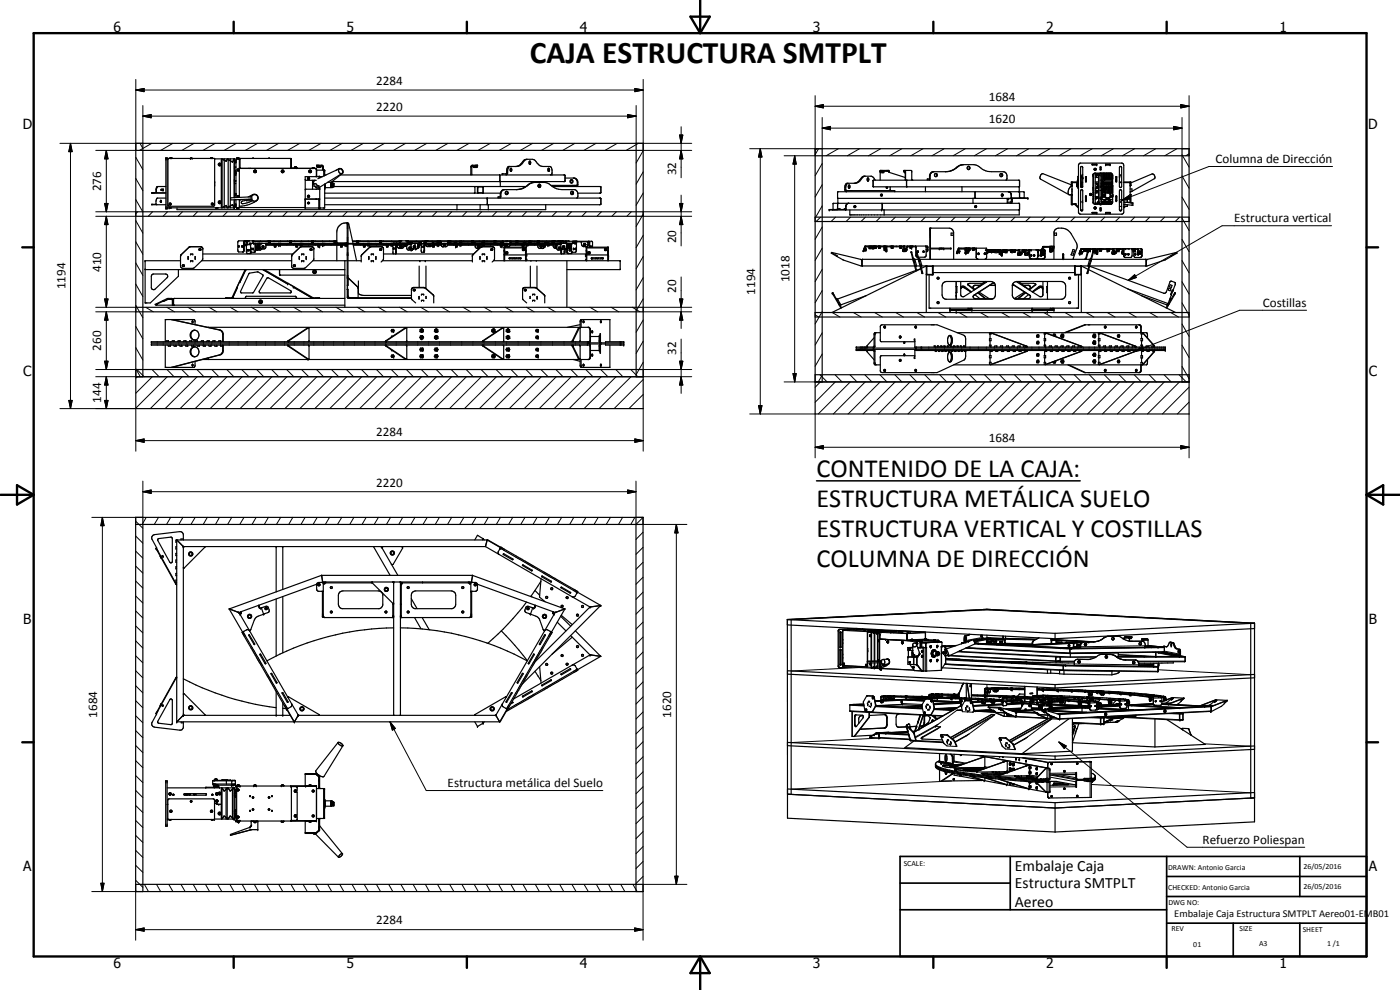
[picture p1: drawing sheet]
<svg xmlns="http://www.w3.org/2000/svg" width="420mm" height="297mm" viewBox="0 0 420 297" stroke-linecap="round" stroke-linejoin="round" font-family="sans-serif">
<defs><g id="words">
<text font-size="9.4" x="159" y="18.8">CAJA ESTRUCTURA SMTPLT</text>
<g font-size="7.9">
<text x="245.1" y="143.2">CONTENIDO DE LA CAJA:</text>
<text x="245.1" y="152.1">ESTRUCTURA METÁLICA SUELO</text>
<text x="245.1" y="161.2">ESTRUCTURA VERTICAL Y COSTILLAS</text>
<text x="245.1" y="170.1">COLUMNA DE DIRECCIÓN</text>
</g>
<g font-size="4.7">
<text x="304.6" y="261.2">Embalaje Caja</text>
<text x="304.6" y="266.6">Estructura SMTPLT</text>
<text x="304.6" y="272">Aereo</text>
</g>
<g font-size="4.2">
<text x="34" y="9.6">6</text>
<text x="104" y="9.6">5</text>
<text x="174" y="9.6">4</text>
<text x="244" y="9.6">3</text>
<text x="314" y="9.6">2</text>
<text x="384" y="9.6">1</text>
<text x="6.8" y="38.7">D</text>
<text x="410.6" y="38.7">D</text>
<text x="7" y="112.9">C</text>
<text x="410.8" y="112.9">C</text>
<text x="7" y="187.1">B</text>
<text x="410.8" y="187.1">B</text>
<text x="7" y="261.4">A</text>
<text x="410.8" y="261.4">A</text>
<text x="34" y="290.4">6</text>
<text x="104" y="290.4">5</text>
<text x="174" y="290.4">4</text>
<text x="244" y="290.4">3</text>
<text x="314" y="290.4">2</text>
<text x="384" y="290.4">1</text>
</g>
<g font-size="3.9">
<text x="112.9" y="25.5">2284</text>
<text x="112.9" y="33.3">2220</text>
<text x="296.7" y="30.3">1684</text>
<text x="296.7" y="36.9">1620</text>
<text x="202.9" y="52.6" transform="rotate(-90 202.9 52.6)">32</text>
<text x="364.8" y="48.9">Columna de Dirección</text>
<text x="30.3" y="57.4" transform="rotate(-90 30.3 57.4)">276</text>
<text x="370.4" y="66.7">Estructura vertical</text>
<text x="202.9" y="73" transform="rotate(-90 202.9 73)">20</text>
<text x="30.3" y="81.6" transform="rotate(-90 30.3 81.6)">410</text>
<text x="19.6" y="86.8" transform="rotate(-90 19.6 86.8)">1194</text>
<text x="202.9" y="87.8" transform="rotate(-90 202.9 87.8)">20</text>
<text x="226.6" y="88.4" transform="rotate(-90 226.6 88.4)">1194</text>
<text x="236.9" y="84.7" transform="rotate(-90 236.9 84.7)">1018</text>
<text x="379" y="92">Costillas</text>
<text x="30.3" y="105.2" transform="rotate(-90 30.3 105.2)">260</text>
<text x="202.9" y="106.5" transform="rotate(-90 202.9 106.5)">32</text>
<text x="30.4" y="120.9" transform="rotate(-90 30.4 120.9)">144</text>
<text x="112.9" y="130.7">2284</text>
<text x="296.7" y="132.7">1684</text>
<text x="112.9" y="146">2220</text>
<text x="29.2" y="215.4" transform="rotate(-90 29.2 215.4)">1684</text>
<text x="201.5" y="215.4" transform="rotate(-90 201.5 215.4)">1620</text>
<text x="134.3" y="236.1">Estructura metálica del Suelo</text>
<text x="360.9" y="253.2">Refuerzo Poliespan</text>
<text x="112.9" y="277.4">2284</text>
</g>
<text font-size="3.1" x="352.4" y="275">Embalaje Caja Estructura SMTPLT Aereo01-EMB01</text>
<g font-size="2.4">
<text x="271.2" y="259.7">SCALE:</text>
<text x="350.6" y="260.9">DRAWN: Antonio Garcia</text>
<text x="391.2" y="260.6">26/05/2016</text>
<text x="350.6" y="267">CHECKED: Antonio Garcia</text>
<text x="391.2" y="266.7">26/05/2016</text>
<text x="350.6" y="271.4">DWG NO:</text>
<text x="351.6" y="279.3">REV</text>
<text x="372" y="279.4">SIZE</text>
<text x="391" y="279.6">SHEET</text>
<text x="358.1" y="284.1">01</text>
<text x="377.9" y="283.8">A3</text>
<text x="398.3" y="283.8">1 /1</text>
</g>
</g></defs>
<g fill="none" stroke="#000" stroke-width=".35">
<path d="M40.8 43h152.2v79.6h-152.2zM40.8 45.1h152.2M42.9 43v70M47.4 56h-.2l-.3 .7 .2 1.1M48.4 56.8h.6v.3h-.6zM48.8 56.9l.1 .2M49 56.9l-.1-.1 .1 .2M49.8 59.4h-2.6l-.4 1v.7l.3 .3M49.8 57.8h-4.3l4.3 .2M49.8 56h-2.6a1.52 1.52 0 0 0-.3 1.8M49.8 47.4h.4v15.3h-.4zM50.2 47.7h.2"/>
<path d="M50.4 47.5h14l-.1 14.2-.2 .2h-13.4l-.2-.2zM51 47.5l.1-.2 .5 .2M57.1 47.5h.5M63.1 47.5l.2-.2 .5 .2M64.4 47.7h5.9v11.6M65.7 49.2h.5l-.1 .4-.4-.1zM65.9 49.3l.1 .1zM66.5 47.7v14.7M66.7 47.8h.1M66.7 47.7l1.2 .6 .3-.6 .3 .1M66.7 47.8v14.4M66.7 47.8l1.2 .6 .3-.6 .3 .1"/>
<path d="M67.3 47.7v.3M67.3 48.1v14.3M68.5 47.7v.1M68.5 47.9v14.2M69.1 47.7v.5M69.1 48.3v13.5M69.2 59.4l6.4-.3v.6l-6.4 .3zM70.3 54l.4 .2M70.3 54.5h.5M70.3 50.1h.5M70.3 60v2.4h-20.1M70.3 47.7l-.5 .9-1.3-.8"/>
<path d="M70.3 47.8l-.5 .9-1.3-.8M70.3 54h.1M70.3 54.9l.5 .2M70.3 54.2h.5M70.6 52.1l.2 .1M70.6 48.3l.2 .4M70.6 51.5l.1 .6M70.6 58.5h.1M70.6 51.6v.1M70.7 51.4h.1M70.7 48.2l-.1 .1M70.7 48.2h.1"/>
<path d="M70.7 51.4l-.1 .1M70.7 58.5l.1 .1M70.8 58v.6M70.8 58.6h.1M70.8 51.4l-.1 .7M70.8 48.2v.6M70.8 51.9h-.2v.2M70.8 58l-.2 .5M70.8 50.2l-.5 .3M70.8 47.8v11.5M70.8 47.8h.1M70.8 51l-.4 .6v.5l.4 .6"/>
<path d="M71.1 47.5h16.2M71.2 47.5v-.2h.4l.1 .2M71.3 58.8v.5M71.4 50.9l.2 .2zM71.4 58.9l.2 .2zM71.4 50.7l-.2 .1 .2 .5 .3-.2-.1-.3M71.4 50.7h.1M71.4 50.7l.3 .1M71.4 50.7l-.1 .4 .4 .1M71.4 58.7l-.1 .1M71.6 58.8l.1 .4M71.6 58.8l-.3-.1-.1 .3 .1 .2h.4"/>
<path d="M71.6 58.7l.2 .2M71.7 47.5h-.6v.2M71.7 50.8v.3M71.8 59.1l-.1 .1M71.8 59.9v2.4l-1-.1v-2.3h-.3M71.8 47.7v11.5M71.8 59.9h.4M71.8 50.2h.2M71.8 50.5h22.9l.2 .3v2.2M72 47.5v2.8l.2 .2h22.3l.3 .1 .2 .5M72 47.7l-1.1 .1M72.3 59.9l-.5 .3"/>
<path d="M74.3 59.9h1.3M74.6 50.5h.1M74.8 59.8l-2.2 .6-.1 .6a4.6 4.6 0 0 0 3.3-.8M75 50.5h.1M75.7 47.5h.5M76.4 51.4l.3 .1zM76.7 51.1h-.4l-.2 .3 .2 .3M76.8 51.2l.1 .1M76.9 51.4l-.2 .3h-.4M77.3 59l.1 .7M77.3 59a1.23 1.23 0 0 0-2.1 .1h-.2M77.4 59.7a1.11 1.11 0 0 1-1 .7 1.11 1.11 0 0 1-1-.6l-.3-.1"/>
<path d="M77.4 59.2v.5M77.4 59a1.22 1.22 0 0 0-2.1-.3l-.8 .4M77.4 59.7a7.9 7.9 0 0 1-5.6 2.2M80.5 47.5h.5M84.5 51.3l.1 .4M84.6 51.2l.4-.1 .2 .3-.1 .3h-.5M84.7 51.4l.3 .1zM87.3 47.5l.1 .2v2.6l1.8 .2M87.3 47.7l.1 2.6 .2 .2M87.3 47.5v2.8l-.2 .2M88.4 50.2h.6M89 50.2l-.5-.1-.1 .2"/>
<path d="M89 50.2h.1M89 50.3l-.7 .1M89 50.2v.2M91.6 53.9l.2 .2h3.1M91.6 59.7h4.4M92.4 58.7v.4l.5-.1M92.5 58.8l.1 .2zM92.5 53.5l.1 .1zM92.5 58.6l.4 .2M92.7 51.4l.5-.3a.4 .4 0 0 1 .3 .4 .4 .4 0 0 1-.5 .3l-.3-.3M92.9 58.8a.31 .31 0 0 0-.5-.1 .31 .31 0 0 0-.1 .4 .31 .31 0 0 0 .5 0l.1-.1M92.9 53.5l-.3-.2-.2 .2 .2 .3 .3-.2"/>
<path d="M92.9 53.5v.1M92.9 58.8v.2M92.9 53.5a.32 .32 0 0 0-.5-.2 .32 .32 0 0 0 0 .5 .32 .32 0 0 0 .5-.2M93 51.4l.2 .1zM93.7 50.5l.5-.2 .1 .2M93.7 50.5h.1M93.8 54.1h.6l-.3 .6 .1 .8M93.8 54.1v2.7M94.2 55.1h.6l.9 .8h-1.5zM94.4 55.9l.8 .5 .5-.1M94.4 54.1h-.1M94.9 51.4h.1"/>
<path d="M94.9 52.7h.1M95 51.1v1.9M95 51.1h2.4v1.6M95.2 49.8v.4h1.1v-.3l-.3-.1M95.4 49.8v.1M95.5 49.9v.3M95.7 53h.1M95.7 56.3v.5M95.7 59.7v2.7M95.8 49.8l-.6 .1M96 49.8v.4M96 53v.4"/>
<path d="M96 56.2v6.2M96 56.8h-4.3l-.1 .1M96.1 49.8v.1M96.7 53h-5.1v9.4h5.8l.1-7.2M96.8 50.1l-.2-.3h-1.5v-.2h1.6l.4 .5M96.8 50.1v1M96.8 50.1h.3M97.1 50.1v1M97.2 51.1v1.7M97.4 59.4l82.9 .2M97.4 52.5h.5M97.4 58h52.8"/>
<path d="M97.4 56.6h.1M97.5 56.2h.1M98.4 54.7h.9v1.6h-1.7v-1.1M99.3 56h.3M99.3 55.2h.3M99.3 55.8h.3M99.6 54.7l.1 1.6zM99.7 55h.4v1M99.8 55.1h.1M99.8 55.9h.1M99.8 55v1M99.9 55.2h.2"/>
<path d="M99.9 55v1M99.9 55.7h.2M100.7 51.2l1.1-.6a.93 .93 0 0 1 1 .4 .93 .93 0 0 1-.1 1.1l-3.4 2.7M101.8 50.7a.75 .75 0 0 1 .9 .4 .75 .75 0 0 1-.4 1 .93 .93 0 0 1-.5-1.4zM101.8 50.6l-6.4 3M102.2 52.5h67.2l.2 .2v1.6l-.2 .2h-69.7M102.6 52.1l-6.9 4.2M141.3 50.1l.4-.5h1.6v.2h-1.5l-.2 .2v2.5M141.3 50.1h.3M141.3 50.1v2.4M142.1 49.8v.4h1.1v-.3l-.2-.1M142.2 49.8h.6"/>
<path d="M142.3 49.8v.1M142.4 49.9v.3M142.4 56v1.9M142.4 56h.1M142.4 57.9v.1M142.9 49.8v.4M143.4 56.1h1.5v1.7h-1.5zM143.5 56l-.2 .1 .2 1.9M144.9 56l.1 .1-.1 1.8M144.9 56.1h.1M144.9 57.9v.1M145 57.9l-.1 .1"/>
<path d="M145 57.9h.1M146.2 59.4v2M149.9 52.5v1.9M149.9 52.5h.1M149.9 54.4v.1M150.1 54.5v1.5M150.2 58l-.1 .9-.1 .2h-.5v.3M151 57l-.2 .1a2.04 2.04 0 0 0-.5 2l-.3 .3M151.1 56.9h4M151.2 56.9l-.5 .2-.5 .9M151.6 57.9l.4 .5M151.6 58h.7"/>
<path d="M152 57.4l.5 .3-.1 .5-.4 .2M152 57.4l.3 .3-.1 .5-.2 .2M152 57.4l-.4 .5M152.9 50l-.5 .8-.1 1.2-.5 .5M153.2 50.6l.1-.1a.6 .6 0 0 1 .1 .9l-.2-.1zM153.2 50.5v.9M154.8 50a4.6 4.6 0 0 0 2.6-2.1l2.5-.1 .6 .3a3.3 3.3 0 0 0 2.5 1.9h2.3l.4 1.1-.2 1.2M157.8 56h-58.1M158.1 47.8l-.6 .3a3.7 3.7 0 0 1-2.4 1.9h-2.5a2.04 2.04 0 0 0-.6 1.9l-.2 .3h-1.1v.3M158.9 48.4v.8M159 48.3l.3 .5-.2 .5a.59 .59 0 0 1-.1-1zM159.6 54.9l-.3 .1a7.3 7.3 0 0 1-4.4 1.9"/>
<path d="M160 54.8l-.5 .1a10.3 10.3 0 0 1-4.1 2M160.1 54.5v.2M160.2 54.7h3.2l1.1 .3a7.1 7.1 0 0 0 4.2 1.9h3.8a1.68 1.68 0 0 1 .6 2.5M160.4 54.7l-.6 .1M161.4 55.6h.7M161.5 56h.6M161.8 55.3h.2M162 55.3l.3 .5-.3 .5-.3-.1-.2-.6M162 55.3l-.5 .3M162 55.3l.1 .3M162.1 55.6v.3l-.3 .4M164.5 50.5h.1a.53 .53 0 0 1 .3 .4 .53 .53 0 0 1-.3 .5l-.2-.4z"/>
<path d="M164.5 50.5v.9M165.4 52.4l.2 .1M165.5 52.3l-.4 .2M165.5 52.3l.3 .2M165.8 56h14.3l.2 .1v1.6l-.2 .3h-6.7M169.6 53.4h2.7a1.6 1.6 0 0 1 .8 2.6M171.3 58h.6M171.6 53.9l-.5 .4 .1 .4 .4 .2M171.6 57.4l-.3 .3 .1 .5 .2 .2M171.6 57.4l.5 .3-.1 .5-.4 .2M171.6 57.4l.3 .5M171.6 53.9l-.3 .4v.3l.3 .3"/>
<path d="M171.6 53.9a.52 .52 0 0 1 .3 .5 .52 .52 0 0 1-.3 .5M171.9 57.9l-.3 .5M172.1 53.4l.7 .2a1.77 1.77 0 0 1 .4 1.9l-7.9 .1M180.3 59.6h.1M180.3 59.6v1.6l-.3 .2h-82.6M190.9 43v70M244.6 44.6h112.3v79.6h-112.3zM244.6 46.7h112.3M246.7 44.6v70M254.5 55l-.5 .4-.2 .6 .2 1.2h14.5v.3M254.7 55.6v.8M254.7 55.6a.43 .43 0 0 1 .4 .4 .43 .43 0 0 1-.4 .4z"/>
<path d="M259.4 52.9l-1.3 1.4-.9 .6-3 .1a1.79 1.79 0 0 0-.3 2.5M260.3 53.5v.8M260.4 53.5v.8M260.4 53.5v-.1a.59 .59 0 0 1 .2 1l-.2-.1M262.7 54.1l-1.1-1.2h-2.5l-.4 .2a4.1 4.1 0 0 1-2.1 1.9M264.1 51.4h2.7M264.3 51.4v.4h.9v-.4M264.4 58.3h.3l.1 .4a.31 .31 0 0 1-.4 .1 .31 .31 0 0 1 0-.5zM264.4 51.4v.1M264.4 58.5h.3l-.2 .2zM264.5 58.4l-.1 .1M264.7 51.4l-.4 .1"/>
<path d="M264.8 51.4v.4M265 51.4l.2 .1M265.2 51.4v.1M265.9 56l.2 .5 .3-.5M266.1 56l-.1 .4M267.2 56v1l.2 .2M271.5 51.5h.1M271.5 51.4l-.1 .4h.3M271.5 51.4v.1M271.6 51.1l.3 3M271.6 51.4v.1M271.6 51.5l.1 2.6"/>
<path d="M271.7 53.3l-4.9-1.6v-.6h-2.7v3M272.1 54.2v1.8M272.1 54.1v.1M272.2 54.1h-.1M273.5 51.1h-2.2v.3h.3v.4M273.5 51.1v.1M273.5 51.2l.1 2.7M273.6 53.9l.1 .2M273.6 53.9l.4 .2M277.7 56v1.5M280.3 51.5a1.55 1.55 0 0 0-1.2 2.1l-.3 .5M280.8 52.1l.4 .1 .1 .3-.2 .5h-.3"/>
<path d="M280.8 52.1l.3 .4-.3 .5M280.8 52.1l-.4 .3v.3l.4 .3M283.8 51.5l-4.1 .1-.7 .8-.1 1.2-.6 .1v.4M288.7 56v1.5M288.8 49.4l-.7 .3a6.7 6.7 0 0 1-4.4 1.8M289 49.4l3.9 .1 1.9 1.3 1.6 .6 4.7 .1 .6 .2a1.69 1.69 0 0 1 .5 2l-.3 .4M289.2 49.4l-1.3 .3-1.6 1.1-1.5 .6M290.6 49.9l.3 .1 .2 .4-.4 .5M290.6 49.9l.3 .5-.2 .4M290.6 49.9l-.3 .3v.4l.4 .2M292 59.5v1.5M292.7 57.5v1.9"/>
<path d="M292.7 59.4l.1 .1M292.7 57.7v1.7M300.4 52.1l.4 .4-.2 .5M300.4 52.1l-.4 .4 .3 .5h.3M300.4 52.1a.47 .47 0 0 1 .5 .4 .47 .47 0 0 1-.3 .5M300.6 58.5h.3l-.1 .2zM300.8 58.2l.3 .3-.3 .3M300.8 58.3l.1 .5M300.8 58.3l-.3 .1 .3 .4M300.9 58.8h-.1M302.3 59.5v1.5M302.5 59.5l.2 .4"/>
<path d="M302.6 57.5l.2 .1M302.7 57.5l.1 .1M302.8 59.5l-.2 .4-.3-.2M302.8 57.6l.5 .3 .2 .6M303.5 58.5l.1 1M303.5 59.5l-.1 1.1-1.1 .1M303.5 59.3l.1 .1M303.6 59.4l4.9 .1h-57M303.6 59.4v.1M303.8 59.5v1l-.6 .5M305.8 56l.2-1.8-.2-.1h-43.8l.1 1.9h43.8v1.5M305.8 57.5l.2 1.9"/>
<path d="M305.8 54.1h.1M306 59.1l.2 .3M307.4 59.4l-.2-1.9h-55.7l-.1 5.4M321.5 55.5l-8.5-3.4a1.14 1.14 0 0 0-.8 1.6l8.6 4.7M321.7 58.3h-.2v3l1.1 .1 1.1 1M321.7 55.7a1.95 1.95 0 0 0-.9 2.7M321.7 58.1l-.4 .3h-.5M321.7 54.6v6.7M323.3 55.1v.8M323.3 54.7l-1.6 .1M323.3 54.6h-1.8v1.1h.2M323.3 54.8l.1 1.1"/>
<path d="M323.4 54l-.1 .8M323.4 55.4l-.1 .1M323.5 55.1l-.4 .1 .1 .6 .3 .1M323.5 53.7l-.1 .3M323.5 53.9l-.1 .1M323.6 52.9h.1M323.6 52.9v3.6M323.6 56.5h.1M323.6 52.9l-.1 .2M323.7 53.3l-.2 .3M323.8 49.3l.3-.4h12.7l.3 .2 .2 .5v14l-.2 .5-.3 .2h-12.7l-.3-.4zM324.3 52.9h.3"/>
<path d="M324.3 53.3h.3M324.4 50h.4l.1 .2v5.8l-.1 .3-.5-.3zM324.4 57l.4-.1 .1 .2v6l-.3 .2-.3-.2zM324.6 54.7h.3M324.6 52.9v3.4M324.6 52.9l.3 .4M324.9 53.3h.1M324.9 53.3v.2M324.9 52.3v.5M325.8 53h.2v1.4h-.2zM325.8 58.8h.2v1.4h-.2zM327.1 58.4l.2 .2 .3-.2"/>
<path d="M327.3 58.3h.1l-.1 .1zM327.6 58.3v.1M327.6 58.3l-.3-.2-.2 .2v.3h.4M327.6 58.4l-.1 .1M327.6 58.3l-.4-.3-.2 .3M327.8 49.3h1.3v.2h-1.3zM327.8 49.4h1.3M328 58.4h.2M328 56.3h.2M328 58.3h.2M328 53h.2M328 59.7h.2"/>
<path d="M328 52.5l.1 8.5M328 56.5h.2M328 57.7h.2M328 58.9h.2M328 57h.2M328 52.4h.1M328.1 52.2v.8M328.1 56.5v.5M328.1 52.3l-.1 .2M328.1 52.3l.1 .1M328.1 59.7l.1 .3M328.2 52.1v9"/>
<path d="M328.2 52.1l-.1 .2M328.5 50.7h.4l-.1 .3-.2 .1zM328.6 50.7l.1 .2zM328.7 54.9h.6v1.6h-.6M328.7 52.5h.3v.8M328.7 53.3h1M328.7 52.1h1.8M328.7 51.9v9.4M328.7 57.1h.5v.6h-.4M328.7 58.9l.1 .7M328.7 54.6h1M328.8 59h.4v.6h-.5"/>
<path d="M328.8 57.1l-.1 .6M328.9 57.1v.6M328.9 59v.6M329 57.7l-.3 .2M329 52.7h.7M329 52.1l-.3 .3M329.1 54.9v.5h.2M329.2 59.4h.5M329.2 59.1h.5M329.2 52.3h.1M329.2 52.2h.7M329.3 52.1h.6"/>
<path d="M329.3 52.1v.5h.5l.1-.5M329.3 52.2v.3M329.3 55.2h.1M329.7 56h-.6l.1 .5-.5 .2M329.7 55.8h-.4M329.7 52.6v8.1M329.7 57.3l-.5 .2M329.7 56.3l-.4 .1M330.1 59.4h.4M330.1 59.1h.4M330.1 57.1h.4M330.1 54.1h.4"/>
<path d="M330.1 51.9v9.4M330.1 56h.4M330.1 55.8h.4M330.1 52.7h.4M330.1 59.6l.4 .2M330.2 50.2h.2M330.2 50.1h.2v.7h-.2zM330.5 54.6h3.4M330.5 51.9v3.4M330.5 56.2h-.4M330.7 57h1v.7h-1zM330.7 55.6h.3v1.1h-.3z"/>
<path d="M330.7 51.9v2.4h.3v-2.4M330.8 57.4h.2v.2M330.8 57h.2v.3h-.2M330.8 57v.7M330.9 59.1h.9M331 58.3h.1M331 58.7h.1M331 54.6v.7h2.7M331 54.8h2.7M331 54.9h-.5v5.5M331 58.6h.1M331.1 54.7v1.1h2.5"/>
<path d="M331.2 55.9l.3 .1M331.2 54.8l.3 .1M331.2 55.8v.9h.3v-.7M331.2 54.8v.4M331.2 54.8v.1M331.2 57.1l.3 .3-.1 .3-.2-.2 .3-.4zM331.2 51.9v1.6h2.7M331.2 58.8v.3M331.2 59.9h.1M331.2 54.9h.3M331.2 55.2h.3M331.2 54.9v.3"/>
<path d="M331.3 57.4l.1 .2zM331.3 57.1l.1 .1zM331.5 53.7h.1M331.5 54.9v.3M331.5 53.9v.1M331.5 51.9v2.1M331.5 58.8v.3M331.5 53.5v.1M331.5 59.9h.1M331.5 55.8v.2M331.6 58.6v-.4h.2v.9h-.9v-.9l.1 .9M331.6 58.6v.2h-.6"/>
<path d="M331.6 58.6v.1M331.6 54.8l-.1 .4M331.6 54.8v.5M331.7 55.9l.3 .1M331.7 59.9h.1M331.7 54.8l.1 .1M331.7 54.8l.3 .1M331.7 54.8l.1 .4M331.7 51.9v1.6M331.7 55.8v.9h.3v-.7M331.7 58.2v.9M331.7 59.9h-.1"/>
<path d="M331.8 54.9h.2M331.8 55.2h.2M331.8 54.9v.3M331.8 49.3h1.4v.2h-1.4zM331.8 49.4h1.4M332 54.9v.3M332 51.9v1.6M332.1 55.8l-.1 .2M332.1 54.8v.5l-.1-.1M332.1 54.8l.2 .4M332.2 51.9v1.6M332.2 55.8v2.1"/>
<path d="M332.2 59.4h.1M332.2 59.4h-.2h.2M332.3 54.9h.2M332.3 55.2h.2M332.3 54.9v.3M332.5 51.9v1.6M332.5 54.9v.3M332.5 56v1.9M332.6 55.8l-.1 .2-.3-.1M332.6 54.8l-.1 .4M332.6 54.8l-.1 .1M332.6 54.8l-.3 .1"/>
<path d="M332.6 54.8v.5M332.6 54.8l.2 .4M332.6 51.9v1.6M332.7 55.8l-.1 2.1M332.7 59.4h.2h-.2M332.7 59.4h.1M332.8 54.9h.2M332.8 55.2h.2M332.8 54.9v.3M332.8 59.4h.1M332.8 59.9h.1M332.9 59.9h.2"/>
<path d="M332.9 51.9v1.6M332.9 56v1.9M333 54.9v.3M333.1 55.8l-.1 .2-.3-.1M333.1 54.8l-.1 .4M333.1 54.8l-.3 .1M333.1 54.8l-.1 .1M333.1 54.8v.5M333.2 51.9v1.6M333.2 55.8v2.1M333.2 59.1h.7M333.2 55.8v.2h.3l.1-.2"/>
<path d="M333.2 54.8l.1 .4M333.2 54.8l.1 .1M333.2 54.8h.4M333.3 54.9h.2M333.3 55.2h.2M333.3 54.9v.3M333.4 59.9h-2.2M333.4 51.9h-4.9l-.3 .2M333.4 51.9l.5 .6v8.2l-.5 .6M333.4 51.9v1.6M333.4 56v1.9M333.4 58.8v.3"/>
<path d="M333.4 59.9h.1M333.5 54.9v.3M333.6 54.8l-.1 .4M333.6 54.8l-.1 .1M333.6 55.6h.3M333.6 52.1v1.4M333.6 58.8v.3M333.7 54.9h.2M333.7 54.6l-.1 3.3M333.8 53.6v.4h-2.3M333.8 53.8h.1M333.8 53.7h.1"/>
<path d="M333.9 58.8h-.6v-.5l-.1-.1v.9h.7M333.9 57.9l-3.3 .1v1.9h3.3M334.9 53h.2v1.4h-.2zM334.9 58.8h.2v1.4h-.2zM335.1 59.4h.1M335.1 53v1.4M335.1 58.8v1.4M335.9 54.7h.7M335.9 59.9h.7M335.9 52.3v.5M335.9 54.6h.7M336 53.3h-.1"/>
<path d="M336.1 50h.3l.2 .3v5.6l-.2 .4-.5-.4zM336.1 57l.3-.1 .2 .4v5.6l-.3 .4-.4-.4zM337.3 59.9h1v.8M337.3 54.6h2.1v1.1h-.2v-1.1M339.2 58.3h.2v2.5M339.2 56.7h.5v.7h-.5M339.2 54.8v6M339.2 54.7l-1.9 .1M339.2 58.3v2.5M339.4 54.9l6.3-2.7a.89 .89 0 0 1 .8 .5 .89 .89 0 0 1-.1 .9l-6.7 3.8M339.6 57.4l-.4 .3M354.7 44.6v70"/>
<path d="M40.8 64.9h152.2M40.8 63.5h152.2M46.9 61.3l-1.4 .1h4.3M48.2 60.3l.1 .2zM48.3 60.1l.1 .1M48.3 60.1l-.2 .4 .1 .2 .2-.1v-.4M48.3 60.1l.1 .2M48.4 60.5l-.1 .2M48.5 60.4v.1M50.7 62.4h.7M51 61.1l.1 .2zM54.2 78.2h-10.7v12.7h1.6l8.4-8v-2"/>
<path d="M54.2 76.8v.1M54.3 76.5l2.5-2.4 3.4-.1 .6 .5v3.5l-2.7 2.5h-3.2l-.6-.3zM54.7 79.8l.2-.4 .4 .1v.3M54.7 79.7l.3 .3 .3-.3M54.8 79.8l.3 .1M55.3 79.8l-.1 .1M56.5 77v.6M57 74.1l-2.7 2.5M57.1 74h3.1l.5 .3M57.2 78.3h.7M57.2 76.2h.7M58.6 77v.6"/>
<path d="M59.7 74.8l.1 .3M59.8 74.7h.5v.4h-.5zM60.3 74.8l-.3 .3M60.5 78.2h27M60.8 74.4l.1 .3M60.9 76.2h27M63.7 61.1l.1 .2zM64.8 62.4h.6M65.9 60.6l.1 .1zM66 60.7l-.1 .1M66.7 62.2h.1M68.5 62.2l-.3 .2-.3-.7-1.2 .7"/>
<path d="M68.5 62.2l1.3-.7 .5 .9M68.5 62.1l1.3-.7 .5 .9M68.5 62.1l-.3 .2-.3-.7-1.2 .6M68.5 62.2v.2M69.1 61.8v.6M70.3 61.4h.3M70.6 61.7l.1 .1M70.7 61.8h.1M70.8 61.2v.6M70.8 61.2h.1M70.8 61.3l-.2 .4M71.1 62.3l.6 .1"/>
<path d="M71.6 73.7l.2 .3-.1 .2zM71.7 62.3l-.2 .3-.4-.2M71.7 73.8v.3M71.8 61.8l.2 .1M71.8 62.3h19.8M72.6 73.7l.1 .5zM72.7 73.9h.1M72.7 73.8v.3M73.3 73.2v.5M73.3 73.3v.2M73.5 72.3l-.4 .4v2.6l-.3 .3M73.9 72.5l-.3 1.2-.3 .2"/>
<path d="M74 60.1v.1h1.8M74 72.3l.2 1.1M74.1 74.9l.2 .2-.1 .2zM74.2 73.4l-.3 .3 .1 2.2 .2 .2h.9l.3-.4M74.2 73.4h1M74.3 74.9v.3M74.7 74.8v.5zM74.7 74.8l-.1 .1M74.7 75v.2M75.3 73.2h-.3v.2M75.3 73.2l-.1 2 .2 .5M75.3 75.5l-.3 .6"/>
<path d="M75.3 73.1l-.4-.2-.2 .5M75.3 73.1v.1M75.4 74.5l.1 .4zM75.6 74.6v.2M75.8 72.3l.1 .1M75.8 72.3h.1M75.9 72.5h25.2M75.9 74.5v.4zM75.9 72.4h.1M75.9 72.4v.6M76 74.8v.1M76.7 74.8l.5 .3"/>
<path d="M76.7 74.7h.9M76.7 73.3l-.1 2.2-1.2 .2M76.8 73.3h-.1M76.8 74.7l.1 .1M76.9 74l.2 .4M76.9 74l.1 .1M76.9 73l-.4 .3v1.9l-.2 .5M77 74.1v.1M77 74.2l.1 .1M77 74.2l.1 .2M77.1 73.7l.4 .1M77.1 74.4h.1"/>
<path d="M77.1 73.7l.1 .1M77.1 73.7l-.2 .3M77.2 73.8h.3M77.2 73.8l-.2 .3M77.2 73.8l-.2 .4M77.3 74.1l.3 .1-.2 .2zM77.3 73.2v.5h.5v-.3M77.4 73.2v.2M77.5 73.8l.1 .2M77.5 73.9l.1 .1M77.5 73.9l-.3 .5M77.5 73.8v.1"/>
<path d="M77.6 74v.4l-.5-.1M77.7 73.2v.2M77.8 73.2v.2h-.5M77.8 74.5l-.1 .1M77.8 73.2l-1 .1M77.8 73l.5 1.6M77.8 73.2l.2 1.2M77.9 73.1h.1M77.9 73.4h.1M78 74.4l-.4 .3M78 74.4l.6 .3M78.1 74.4l-.2 .4-.5-.1"/>
<path d="M78.4 74.7h.1M78.5 74.7l-.4 .4-1.1-.1M78.7 73.7h.4l.2 .4-.2 .3h-.4l-.1-.3zM78.8 74h.3l-.1 .3h-.2zM79.6 73l.2 .2h43.6M79.8 73.4h3.8M79.8 73.6h3.8M79.8 73l-.1 1.5-1.2 .2M80.5 72.5v.4h.5l.1-.4M80.5 72.7h.6M80.7 72.5v.2M81 72.5v.2"/>
<path d="M82.3 73.6v.5h.5v-.3M82.4 73.6v.2M82.7 73.6v.2M82.8 73.6v.2h-.5M83.6 73.2v.2h.5v-.2M83.6 73.4v.3h.5v-.3M83.7 73.2v.2M84 73.2v.2M84.1 73.6h6M84.1 73.4h6M86.9 72.5l.1 .4h.4v-.4M86.9 72.7h.5"/>
<path d="M87.2 72.5v.2M87.4 72.5v.2M87.7 76.4l2.4-2.3 3.4-.1 .7 .5v3.3l-2.5 2.5-.4 .2h-3.1l-.5-.2-.2-.3v-3.3zM88 79.7l.2 .2M88.1 79.5h.5v.4h-.4zM88.1 79.9h.1M88.3 79.9h.1M88.7 79.7l-.2 .2M88.8 73.6v.5h.5v-.5M88.8 73.8h.5M88.9 73.6v.2M89.2 73.6v.2"/>
<path d="M89.8 77v.6M90.1 73.2v.5h.5v-.5M90.1 73.4h.5M90.2 73.2v.2M90.3 74.1l-2.8 2.7M90.5 74h3l.7 .5M90.5 78.3h.7M90.5 76.2h.7M90.5 73.2v.2M90.6 73.4h6.2M90.6 73.6h6.2M91.9 77v.6"/>
<path d="M92.4 60.7v.4l.4-.1M92.4 60.7l.5 .2M92.5 60.9l.1 .1M92.5 60.9h.1M92.5 60.9h.2M92.6 60.7h-.2M92.6 60.9v.1M92.7 60.9l-.1 .1M92.7 60.9h-.1M92.7 60.7l.2 .1M92.7 60.7l-.4 .3 .5 .1M92.9 60.9v.1"/>
<path d="M92.9 61l-.1 .1M93 74.8l.1 .1M93.1 75.1h.5M93.2 75.1a.29 .29 0 0 1-.1-.5 .29 .29 0 0 1 .5 0 .29 .29 0 0 1-.1 .5M93.5 75.1h-.2M93.5 72.5v.4h.6v-.4M93.5 72.7h.6M93.7 72.5v.2M93.9 78.2h10.3M94 72.5v.2M95.4 73.6l.1 .5h.4v-.3M95.5 73.6v.2"/>
<path d="M95.8 73.6v.2M96 73.6v.2h-.6M96.8 73.2v.5h.5v-.3M96.9 73.2v.2M97.2 73.2v.2M97.3 73.6h6.3M97.3 73.2v.2h-.5M97.3 73.4h6.2M100.3 72.5v.4h.4l.1-.4M100.3 72.7h.5M100.4 72.5v.2M100.7 72.5v.2"/>
<path d="M101.1 72.3h-29.4l-.3 .4v2.7l.3 .2 1.4-.1 .2-2.9 .8-.1v.9M101.1 73v-3.4a2.82 2.82 0 0 1 3.3-2.7v6.1M101.1 73.2v.2M101.1 73.6v4.6M102.2 73.6v.5h.5v-.5M102.2 73.8h.5M102.3 73.6v.2M102.6 73.6v.2M103.5 78.2v14M103.5 73.2v.2h.6M103.7 73.2v.2M103.9 73.2v.2"/>
<path d="M104 73.6h.2M104.1 73.2l-.1 .5h-.4v-.3M104.1 73.4h.1M104.2 73.2v16.1l.2 .2h19.1M104.2 66.9v6.1M104.2 72.9l-3 .1M104.4 78.2h4M104.4 73.2l-.1 12.4M104.4 67.2h.3l1.2 5.8M105.7 72.3l65.2 .1M105.8 72.5h14.4M105.9 73.2l1.1 5"/>
<path d="M106 73.4h4.4M106.1 73.6h4.3M107.1 72.5v.2h.5v-.2M107.1 72.7v.2h.5v-.2M107.2 72.5v.2M107.5 72.5v.2M108.4 76.8v.1M109 73.6v.2h.6v-.2M109.1 73.8v.3h.4v-.3M109.2 73.6v.2M109.4 73.6v.2M110.4 73.2v.2h.5v-.2"/>
<path d="M110.4 73.4v.3h.5v-.3M110.5 73.2v.2M110.7 77v.6M110.8 73.2v.2M110.9 73.6h6.5M110.9 73.4h6.4M111.2 74.1l-2.7 2.5M111.4 74h3M111.4 78.3h.7M111.4 76.2h.7M112.8 77v.6M113.9 74.8l.1 .1"/>
<path d="M113.9 74.9l.6 .2M113.9 74.9a.31 .31 0 0 1 .4-.3 .31 .31 0 0 1 .2 .5M114 74.9l.3 .2M114 72.5v.4h.5v-.4M114 72.7h.5M114.1 72.5v.2M114.4 72.5v.2M114.5 74.8v.3M114.6 74.1l.4 .3M114.8 78.2h27M115 74.3l-.6-.3-3.4 .1-2.5 2.4-.1 2.1M115 74.3l.1 3.3-.7 1"/>
<path d="M115 74.4l.1 .3M115.1 76.2h27M115.9 73.6v.2h.6v-.2M116 73.8v.3h.4v-.3M116.1 73.6v.2M116.4 73.6v.2M117.3 73.2v.2h.5v-.2M117.4 73.4v.3h.4v-.3M117.4 73.2v.2M117.7 73.2v.2M117.8 73.6h4.3M117.8 73.4h5.6"/>
<path d="M117.9 73.6l.2 2.6M117.9 73.2v.2M118.1 74.3v.1M118.1 74.4v.4zM118.6 74.4v.4zM118.6 74.3v.1M118.7 73.2v.2M118.7 73.6l-.1 2.6M118.9 73.2v.2M118.9 73.6l-.1 2.6M119 72.9l-.2 .1M119.3 73.6v.6z"/>
<path d="M119.3 73.2v.2M119.8 72.5v.2h.4M119.9 72.7v.2M119.9 73.9l.1 .2M119.9 73.9l.1 .3M120 72.3v.4M120 74v.1M120 74.1l.1 .1M120 74.1l.3 .2 .3-.1M120.1 73.8l-.1 .2M120.1 74.2h.1M120.2 72.3v.6"/>
<path d="M120.2 73.7h.3M120.2 73.7l-.1 .1M120.2 73.7l-.3 .2M120.2 74l.1 .3 .3-.1M120.4 73.9l-.2 .1M120.4 73.9l.2 .3M120.4 73.7l.3 .3-.1 .2M120.5 73.6v.1M120.5 73.7l.1 .1M120.5 73.8l-.4 .4M121.2 73.6l-.1 .6-.4 .3h-.8l-.6-.3M121.3 73.2v.2"/>
<path d="M121.4 73.2v.2M121.4 73.6l-.2 .1M121.6 73.2v.2M121.9 73.4v.2M122.1 73.4v1.2l.3 .4 1.2 .1 .4-.4M122.1 73.7l-.9 .3M122.2 72.5h4.3M122.2 72.3v.6M122.2 73.2v.2M122.2 72.7h.3M122.4 72.3v.4M122.5 72.5v.4"/>
<path d="M122.6 72.9h.7M122.7 73.2l.1 .2M122.8 72.9h.1M122.8 74.1h.5l.2 .3-.2 .4h-.5l-.2-.4zM122.8 73.2v.1M122.9 74.3v.2M123 74.3h-.1M123 74.5v.1M123 74.6h.1M123 74.3h.2M123 74.4l.3 .1M123 74.5h.1"/>
<path d="M123.1 73.2v.1M123.1 74.2l-.1 .1M123.1 72.9h.1M123.2 74.4l-.2 .1M123.2 74.4h.1M123.2 73v.4M123.2 74.3l-.3 .2M123.3 73.2l-.6 .1M123.3 74.4l-.4 .1M123.4 73v1.2l.7 .5M123.9 73h.1M123.9 73h-.1"/>
<path d="M124.1 74.7l-.5 .4M124.2 73.7h.4l.2 .4-.2 .3h-.4l-.2-.3zM124.2 74l.2 .3M124.2 74v.2M124.2 74.2l.2 .1M124.3 74.1l-.1 .1M124.3 74l-.1 .1M124.3 73.9l-.1 .1M124.4 74.1h.2M124.4 74.1v.2M124.4 73.9l-.2 .1M124.4 73.9h-.1"/>
<path d="M124.4 73.9l.2 .2M124.5 73.9l-.2 .2M124.6 74l-.2 .1M124.6 74.1l-.2 .2M124.9 74.7h-.8M125.4 73.2h42.9v1.2l.4 .3M125.4 73v.3M125.4 73.1v1.1l-.5 .5M125.5 73.4h.9M125.5 73.6h.9M125.5 73.2v.8l-.2 .5M125.6 73v.2"/>
<path d="M125.8 72.9v.1M125.8 79.8v6.4M125.8 73.2v.2M125.8 73.6v.7l-.9 .4M125.9 72.9v.1M126 78.2v.2M126.4 72.9l-8.4 .1M126.4 73l.3-.6h50.9l.2 .2v1.6M126.4 73.2l.1 2.5 .9-.2v-2.3M126.6 73.8v.5zM126.6 73.8h.1M127.1 73.8v.5z"/>
<path d="M127.1 73.8h.1M127.2 73.2l-.1 2.5M127.4 72.9h.4M127.4 73.4h.3M127.4 73.6h.4M127.5 72.4l-.3 .6M127.6 78.2v.2M127.8 73.2v.5zM127.8 72.6v.4M127.8 79.8v6.7M127.8 73.7l.1 .1M127.9 72.6l-.1 .4"/>
<path d="M128.4 73.4h.1M128.4 73.4l.2 .3M128.5 73.2l-.1 .2M128.6 73.3v.4M128.6 73.3l-.1 .1M128.6 73.7h.1M128.6 73.2v.1M128.7 73.4h.4v.3h-.3M128.7 73.7h.1M128.7 73.4v.3M128.8 73.4h-.1M129 73.3h-.2l-.2 .3"/>
<path d="M129 73.3a.29 .29 0 0 1 .1 .4 .29 .29 0 0 1-.4 0l-.2-.3M129.1 73.2v.1M129.1 73.3v.1M129.7 73.6h1.5M129.7 73.4l-.5 .6h-1l-.4-.3M129.7 73.4h1.4M129.7 72.9h1.5M129.7 72.9h.4M129.7 73.2v.2M129.8 73.6v.5h.5v-.5M129.8 72.6l-.1 .4M129.8 73.8h.5"/>
<path d="M129.8 72.6h.1M130 73.2v.1M130 73.6v.2M130 72.9h.1M130 73.3v.1M130.1 73.2l-.4 .1M130.2 73.6v.2M131.1 72.4h.7M131.1 73.2v.2h.6v-.2M131.2 72.6v.4M131.2 73.4v.3h.4v-.3M131.2 72.8h.5"/>
<path d="M131.3 73.2v.2M131.3 72.3v.1M131.3 72.6v.2M131.6 73.2v.2M131.6 72.6v.2M131.6 72.3v.1M131.6 73.6h.8M131.7 72.9h.6M131.7 72.6v.4M131.7 73.4h.6M132.3 72.6h-4.7l-.2 .4M132.3 72.8h.1"/>
<path d="M132.3 72.6v-.2v.6M132.3 73.2v.2M132.3 73.4l.6 .6M133 73.2l-.1 .2 .3 .4h.4l.1-.6M133.2 73.4h.2M133.3 73.2l-.1 .3 .2 .1 .1-.4M133.3 73.2v.4M134.3 72.4h.1M134.3 73.2v.5l-.5 .3h-1.1M134.3 72.9h3.8M134.3 73.4h3.7M134.3 73.6h3.8"/>
<path d="M134.3 72.6h16.8M134.3 72.4v.6M134.4 72.4v.2M134.7 72.7h.6M134.7 72.6l.1 .3M134.9 72.6v.1M135.1 72.6v.1M135.3 72.6l-.1 .3M136.4 72.9h.6M136.4 73.2h.6M136.5 73.3v.1M136.5 72.9h.1"/>
<path d="M136.6 73.2v.1M136.7 73.6v.5h.5v-.5M136.7 73.8h.5M136.8 73.6v.2M136.9 72.9h.1M136.9 73.2v.1M136.9 73.3v.1M137.1 73.6v.2M137.1 61.4v1.5M138 72.4h.6M138 73.2l.1 .5h.4l.1-.5M138 72.6l.1 .4"/>
<path d="M138 73.4h.6M138.1 72.3v.1M138.2 72.6v.2M138.2 73.2v.2M138.5 72.3v.1M138.5 72.6v.2M138.5 73.2v.2M138.5 72.9h6.5M138.5 72.8v.2M138.5 73.6h6.4M138.6 72.6v.2h-.6M138.6 73.4h6.2"/>
<path d="M141.6 72.6v.3M141.7 72.6v.1M141.8 78.6v-2.1l2.5-2.4 3.4-.1 .7 .5v3.3l-.7 .8M141.9 72.6v.1M142.1 72.7v.2M142.1 72.6l-.5 .1M142.4 72.9v.1M142.7 72.9v.1M142.7 73.2v.2M142.7 73.6v.6l.2 .3h.9M143.4 73.6l-.2 .3 .2 .4h.4l.2-.2M143.5 73.8v.3h.5"/>
<path d="M143.5 73.8h.5M143.5 73.6v.2M143.5 74h.1M143.5 73.9v.1M143.5 73.8v.3h.3M143.6 73.6v.2M143.9 73.6v.2M144 73.8v.2M144 73.6v.5M144 77v.6M144.1 61.4v1.5M144.5 74.1l-2.7 2.7"/>
<path d="M144.6 72.9v.1M144.6 73.2v.2M144.6 73.6v.4M144.7 74h3l.7 .5M144.7 78.3h.7M144.7 76.2h.7M144.8 72.9v.1M144.8 73.2v.2h.6M144.9 72.4h.6M144.9 72.8h.5M144.9 72.6l.1 .4M144.9 73.2v.2"/>
<path d="M145 72.3v.1M145.1 72.6v.2M145.2 73.2v.2M145.3 72.6v.2M145.3 73.6h5.9M145.4 73.2l-.1 .5h-.4v-.3M145.4 72.3v.1M145.4 73.4h5.7M145.4 72.9h5.7M145.4 72.6v.4M146.1 77v.6M146.3 61.3l-.1 .1"/>
<path d="M146.5 61.4v1.5M147.3 74.8l.1 .3M147.5 75.1h.1M147.8 75.1h-.1M147.9 74.9l-.1 .2M147.9 74.9a.3 .3 0 0 0-.4-.3 .3 .3 0 0 0-.1 .5h.4M147.9 74.8v.1M148.1 78.2h38v2.7h-16M148.3 72.6h.5M148.4 72.6l-.1 .3M148.7 72.6v.1M148.8 72.7v.2"/>
<path d="M150.1 73.6v.2h.6v-.2M150.2 73.8v.3h.5v-.3M150.2 72.9h.7M150.3 73.3h.5M150.3 73.2v.2M150.3 73.6v.2M150.4 72.9h.1M150.4 73.2v.1M150.6 73.6v.2M150.7 73.2v.1M150.7 72.9h.1M150.8 73.2v.2"/>
<path d="M150.9 72.4v.2M151.1 72.4v.6M151.1 73.2v.2M151.1 73.4l.1 .1M151.2 78.2v-4h6.7v4M151.2 75.2h.3M151.2 75.4h.3M151.5 74.2v4M151.5 74.4h6.2M151.5 76.5h6.2M151.5 73.2v.2h.8M151.5 73.4v.3h.5v-.3"/>
<path d="M151.6 73.2v.2M151.8 72.4h.6M151.8 75.6h.5l.1 .5h-.6zM151.9 73.2v.2M152 72.3v.1M152 73.3h.3M152 73.2v.2M152 73.4h.3M152.2 73.4h.1M152.2 73.2l.1 .1M152.3 73.4h.1M152.3 73.3v.2l-.3 .1"/>
<path d="M152.3 72.3v.1M152.4 75.8l-.2 .2-.4-.1M152.4 73.2l.2 .2-.3 .4-.4-.1M152.9 77.3v.3h.5v-.3M152.9 77.3l-.1 .2 .1 .2h3.3M152.9 77.3h3.3M153.1 73.6h5M153.1 73.2l-.1 .5-.4 .3h-1l-.5-.6M153.1 72.9h5.7M153.1 73.4h4.9M153.1 72.6h16.8M153.1 72.4v.6"/>
<path d="M153.3 72.4v.2M153.9 77.7v-.2h.6v.2M154.3 77.3v.2M154.9 72.6l.5 .1M155 72.6l-.1 .3M155 77.3v.3h-.5M155.2 72.6v.1M155.4 72.6v.3M156 77.3v.2M156.2 77.3v.4M156.2 77.5h-.7v.2M156.7 73.6v.5h.5v-.3"/>
<path d="M156.8 73.6v.2M156.9 74.5l.5 .2-.1 .5-.5-.1zM157.1 72.9h.7M157.1 73.6v.2M157.2 73.3h.5M157.2 73.2v.2M157.3 72.9h.1M157.3 73.6v.2h-.6M157.3 73.2v.1M157.4 74.8l-.6 .1M157.6 73.2v.1M157.6 72.9h.1"/>
<path d="M157.7 73.2v.2M157.7 74.2v4M157.7 75.2h.2M157.7 75.4h.2M157.9 76.2h18M157.9 76.4h.2v.4h-.2M157.9 77.8h.2l-.2 .3M158 73.2v.2h.6M158.1 73.2v.2M158.4 73.2v.2M158.5 73.6h5.9M158.6 73.2l-.1 .5h-.4v-.3"/>
<path d="M158.6 73.4h5.8M158.7 72.4h.7M158.8 72.6v.2h.5v-.2M158.8 72.8v.2M158.9 72.3v.1M158.9 72.6v.2M159.2 79.8v6.4M159.2 72.3v.1M159.2 72.6v.2M159.3 72.9h6.4M159.3 72.8v.2M159.3 78.2v.2"/>
<path d="M160.9 78.2v.2M161.2 79.8v6.7M161.3 72.6l.5 .1M161.3 72.9v.1M161.4 72.6v.3M161.4 73.2v.2M161.4 73.6l.1 .6 .4 .3h1M161.4 72.9v.1M161.5 72.9h-.1M161.6 72.6v.1M161.8 72.6v.3M162.2 73.6l-.2 .3 .2 .4h.4l.2-.4-.2-.3"/>
<path d="M162.2 73.8l.3-.1v.3h-.3zM162.5 73.7v.4M162.5 74v.1M163.1 73.6v.5h.5v-.5M163.1 73.8h.5M163.1 74.5h-.2M163.2 73.6v.2M163.4 73.3h.1M163.4 73.3v.1M163.4 74.1l-.2 .2M163.4 73h.1M163.4 74.1l-.3 .4"/>
<path d="M163.5 73.6v.2M163.8 61.4v1.5h-110.7v-.5M164 72.9h.6M164 73.3h.4M164 73.2v.2M164.1 72.9h.1M164.2 73.2v.1M164.4 73.2v.5h.5v-.5M164.4 73.4h.5M164.5 72.9h-.1M164.5 73.2v.2M164.7 73.2v.2"/>
<path d="M164.9 73.4h3.4M164.9 73.6h2.2M165.6 72.4h.7M165.7 72.6v.2h.5M165.7 72.8v.2M165.8 72.3v.1M165.8 72.6v.2M166 73.2v.2M166 73.6a.86 .86 0 0 0 1.1 .9M166.1 72.6v.2M166.1 72.3v.1M166.2 72.9h2.9"/>
<path d="M166.2 72.6v.4M166.4 72.6v.3M166.5 72.3h.1M166.6 72.3l-.1 .1M166.7 73.8l.4 .1M166.7 73.8v.1M166.7 73.7h.3M166.7 73.7v.1M166.8 73.9l-.1 .3 .2 .1 .1-.3M166.8 73.6l-.1 .1M166.8 73.7l-.2 .4 .5 .2M166.8 73.9l.2 .1"/>
<path d="M166.8 73.9h.1M166.9 73.9l.1 .1M167.1 74.6l.4 .5h1l.3-.4M167.1 73.6v1M167.2 73.5l-.1 .1M167.2 73.4v.1M167.7 74.1h.4l.2 .3-.2 .4h-.4l-.2-.4zM167.8 74.3l.3 .1-.2 .2-.2-.2zM167.9 73.2v.2M168 73.2v.2M168.2 72.6l.2 .5M168.2 73.2l-.1 .2"/>
<path d="M168.3 72.6v.3M168.3 75.1l.2 1.1M168.3 72.3l-.1 .1M168.4 73.1l-.2 .3M168.4 73v.1M168.5 72.6v.3M168.5 75.1l.2 1.1M168.7 74.7l-.4 .4M168.7 74.7h.8M168.9 72.3l.2 .1M168.9 73.7h.4l.2 .4-.2 .3h-.4l-.1-.3zM169 74h.3l-.1 .3z"/>
<path d="M169.1 72.6v.3M169.1 74.7l.4 .3 .6 .1M169.2 72.6v.4l-.1-.1M169.3 75.6h.8M169.3 75.4l.3 .2M169.3 74.9l-.1 1.3M169.8 72.4v.2M169.8 74.6l-.2 .1M169.9 74.5v.3M170 74.7h.1M170 72.4v.2M170 72.6l-.1 .4"/>
<path d="M170 74.3l.1 .3M170 74.4l-.5 .3M170.1 74.6l-.1 .1M170.1 74.2v.1M170.1 73.1l-.1 1.3-.6 .3h.6M170.1 73.1h.1M170.1 78.2v14M170.1 74.7h-.1M170.1 73.9l.2 .1M170.1 74l-.1 .4M170.2 73.4l-.1 .4M170.2 73.6l.1 .6"/>
<path d="M170.2 73l-.1 .1M170.3 74.2l.5 .5h.6M170.3 74.2v1.4l.2 .5M170.5 73.2v.5h.5v-.5M170.5 73.4h.5M170.6 73.2v.2M170.8 74l.3 .2-.1 .2zM170.8 74.9v.3M170.8 73.9l.3 .2v.4M170.8 73.9v.1M170.9 73.2v.2M171 74.8l-.2 .2"/>
<path d="M171 74.8v.1M171 74.9v.4l-.2-.3M171.1 73l.4 .4v1.8l.3 .5-.3 .4h-1.1l-.2-.2v-2.6M171.1 73.8l.3 .3-.2-.3M171.2 73.8l-.4 .1M171.2 74.4h.1M171.3 73.7h-.3l-.4 .5 .5 .3M171.3 73.3l-1.1-.1-.2 .2M171.3 74.3l-.2 .2M171.3 73.7l-.1 .1M171.3 73.7l.1 .1M171.3 73.3h.1"/>
<path d="M171.3 74.3h.1M171.4 74.2l-.1 .2M171.4 74.3l-.1 .1M171.9 72.8h.1M171.9 72.6h.1M172 72.5l-.1 .5M172 72.6h4.7l.1 1.6M172 72.6l-.1 .1M172.1 74.5l.2 .1-.1 .3zM172.1 74.5v.3M172.5 72.4h.6M172.5 72.6v.2h.5"/>
<path d="M172.5 72.8v.2M172.6 74.6h.2l-.1 .3M172.6 72.3v.1M172.6 72.6v.2M172.6 74.5v.3M172.6 74.6l.1 .3M172.7 73l.3 .4v1.7l-.2 .6-1.4-.2-.1-2.2M172.9 72.3v.1M172.9 72.6v.2M173 72.6v.4l-97.7 .1M174.4 72.6l.2 .9 .5 .5h1l.3-.5M175.2 73.3h.3l.1 .4"/>
<path d="M175.2 73.3v.5l.5-.2M175.3 73.4l-.1 .3h.3M175.3 73.4h.2M175.3 73.2h-.1M175.4 73.4h.1M175.5 73.4v.3M175.5 73.2l.3 .2M175.6 73.7h.1M175.6 73.2l.1 .4M175.6 73.2l-.4 .1M175.6 73.1h-.3l-.1 .2M175.6 73.1v.1"/>
<path d="M175.6 73.1l.2 .3M175.7 73.6h.1M175.7 73.7h-.1M175.8 73.4l-.1 .2M175.8 73.4h.1M175.8 73.4l-.1 .3M175.9 78.2v-4h6.7v4M175.9 76.4h-.2v.6h.2M175.9 78h-.2l.2 .1M175.9 75.2h.2M175.9 75.4h.2M176.1 74.4h6.3"/>
<path d="M176.1 74.2v4M176.1 76.5h6.3M176.3 72.6l.2 .8M176.4 72.6l-.1 1.2M176.4 75.8l.3 .2 .4-.2M176.5 75.6h.5l-.1 .6-.5-.1zM176.5 73.4v.2M176.7 72.4l.3 .2v1.6M176.9 75.6l.2 .1M177.1 74.2v-.4l.1 .4M177.6 74.2v-.4l.1 .4M177.6 77.3v.4"/>
<path d="M177.6 77.7h3.3M177.6 77.3l-.2 .1 .2 .3M177.6 77.3h3.3M177.9 77.3v.3h-.3M178.6 77.7v-.2h.7v.2M178.9 77.3v.2M179.6 77.3v.3h-.3M180.6 77.3v.2M180.9 77.3l.1 .2-.1 .2M180.9 77.5h-.6v.2M180.9 77.3v.4M181.4 74.8l.3 .2 .4-.2"/>
<path d="M181.6 74.5l.5 .2-.2 .5-.5-.1zM182.4 75.2h.2M182.4 74.2v4M182.4 75.4h.2M182.6 76.7v1.1M244.6 65.2h112.3M244.6 66.5h112.3M249.5 75.8v.1l1.7 1.1M249.5 75.8l1.8 1-.1 .2M249.5 75.8l8.8 2 .4 .6M250 62.9l.1-1.9h55.7v2M251.2 77l1.9 1 5.3 1.8h.3l.1-2h15.2"/>
<path d="M251.4 62.6l-.3 .3M251.4 62.9v-.3h.7v.3M251.5 61h-.1M253.8 62.9l-4.9 .1h57v1.5h-50.9v-1.5M253.8 62.9v.1M253.8 62.6h-.4v.3M254.2 61.2l-.3 .4-.1 1.4M254.4 61.1l-.6 .7v1.1M254.5 61l-.2 .1M254.6 61l-.2 .1M256.3 62.1l.1 .1M256.4 61.7l.3 .1 .1 .3-.4 .2-.1-.3"/>
<path d="M256.4 61.7l-.1 .4M256.4 62.2l.2 .1M256.4 61.8l-.1 .2M256.5 61.9l.2 .2zM256.5 61.7l-.1 .1M256.6 62.1h.1M258.7 79.6l.1 .2h15.7M259.1 75.1h.1M259.1 75.1l-.1 .3 .2 .1M259.2 75.5h.1M259.4 74.4v.1M259.4 74.4l-.3 .7"/>
<path d="M259.4 75.1l.1 .1M259.4 74.8l.2 .1M259.5 74.5l.2 .1M259.6 74l-.5 1.1M259.6 74.9l-.1 .3M259.7 74.1l-.5 1.4M259.7 74.6l.3 .1M259.7 74.6l-.1 .3M259.9 74l-.1 .1M260 74.7v.1M260 74.8l-.2 .5-.3-.1M260.8 74.3h.6"/>
<path d="M260.8 74v.6h.6v-.6M261.1 74v.3M261.8 74.3h.4M261.8 74v.5h.4v-.5M262 74v.3M262.5 74.3h.5M262.5 74v.5h.5v-.5M262.5 74v.3M262.7 74v.3M263.7 74.3h.5M263.7 74v.5h.4l.1-.5M263.7 74v.3"/>
<path d="M263.9 74v.3M264.7 61.2l.1 1.6h-.1M264.7 61l-.1 2M265.3 74v.3h.5M265.3 63v1.5M265.4 74v.5h.4v-.5M265.6 74v.3M265.7 74.9h.2M265.7 74.6v.6M265.9 74.6h-.5v.6h.5M266 74l.1 1.5h-.2l-.1-1.4M267.5 74.3h.5"/>
<path d="M267.5 74v.5h.5v-.5M267.5 74v.3M267.8 74v.3M270.1 74.3h.5M270.1 74v.5h.5v-.5M270.2 74v.3M270.4 74v.3M271 75.4h.4M271.2 74h-11.6v-.2h18.6l.3 .4v.8l-.2 .5h-.4M271.3 74.7h.3l-.2 .2zM271.4 74.4h.2v.4l-.4 .3zM271.5 73.8l-.3 .3"/>
<path d="M271.5 75.4h-.1M272.1 74.7h.1M272.1 74.7v.4l-.2 .2M272.5 73.8l-.3 .2-.4 1.1-.3 .3M273.1 74v.5h.5v-.2M273.2 74v.3M273.4 75.6h.2l.7 2.5M273.4 75.6l1.5 5.7M273.4 75.6h.1M273.5 74v.3M273.6 74v.3h-.5M274.1 77.5l.4 .3"/>
<path d="M274.2 77.8h1.4M274.3 78.1l.8 3.1M274.3 78.1l.3-.1 .4 1.6-.3 .1M274.7 79.8h1.4M274.7 73.8l.1 .1M274.8 73.9h.1M274.9 73.9v2.6l.5 .7-.5-.5-.2-2.7-2.3 .1-.7 1.4h-.5l-.3-.3 .3-1.1M275 79.8l-.2 .3M275.2 75.6l-.2 .2 1.7 6.2h.2l-1-3.9M275.2 75.6l.7 2.5M275.2 75.5l.2 .2M275.5 75.4v.3"/>
<path d="M275.5 75.3l-.3 .2M275.5 75.7h-.1M275.5 75.3v.4M275.7 77.5l.4 .3M275.8 77.8h51.6M275.9 78.1l.3-.1 .4 1.6-.3 .1M276.3 79.8h50.5M276.6 79.8l-.2 .3M277.1 75.3l.2 .1M277.2 75.7h-.1M277.3 75.4l-.1 .3M277.3 75.4h-.3l.2 .3"/>
<path d="M277.8 73.8l.1 .2M277.9 79.8l-.1 .1M277.9 74l.4 .2v.8l-.3 .5M277.9 74l-.1 3-2.2 .2M277.9 74.8v.2M278.1 79.8l-.1 .2M278.2 79.9h1.7l-.1 2.4h-1.6zM278.2 74v.1M278.3 73.9h.1M279 77.8v-9.3h5.9a1.37 1.37 0 0 1 1.3 1.3v8M279.2 74.5h6.2v.2h-6.2M279.2 68.5v9.3"/>
<path d="M279.9 79.8l.1 .1M280 79.8v2.7h-1.8l-.2-.2M285.4 69.9h.7v.7h-.7zM287.1 76h.1M287.1 76l.2 .1M287.2 75.7h.1M287.2 75.7l-.1 .3M287.3 75.4l-.1 .3M287.3 75.4h.1M287.3 76v.1M287.4 75.7l.2 .1M287.4 75.1l-.1 .3"/>
<path d="M287.5 75.4l.2 .1M287.6 75.2h.2M287.6 74.6l-.3 .8M287.7 75.5l-.1 .3M287.8 75.2l.3 .2-.2 .5-.3-.1M287.8 75.2l-.1 .3M287.8 74.7l-.5 1.4M289.6 74.4v.1M289.6 74.7v.4h.2M289.9 74.7v.1h-.3M289.9 75.6h.1M289.9 74.4v.1"/>
<path d="M289.9 75.7h.1M290 75.3l-.1 .3M290 74.7h-2.4v-.2h8.4l.1 .5M290 75.2v.1M290 75.2h.1M290 74.6l-.3 1.4M290.1 75.2v.1M290.1 75.3l-.2 .3M290.1 75.4l-.2 .3M290.1 75.4h.1M290.1 75.1l-.3 .3 .1 .3M290.1 75.1v.3"/>
<path d="M290.1 74.5l-.1 .1M290.3 75.8l.5-1.1h2.1l.1 2.6M290.3 75.8l-.3 .3-.3-.1M290.3 75.8l.3 .1M290.3 75.8h.1M290.4 75.5h.1M290.4 75.5v.1M290.5 75.4l-.1 .1M290.5 75.3v.1M290.5 75.2l.3 .2-.2 .5M290.6 75.9h.1M290.6 74.4v.1"/>
<path d="M290.6 74.8h.5M290.7 74.5l-.7 1.4-.3 .1M290.9 74.4v.1M290.9 74.7v.1M291.1 74.7v.4h-.5v-.2M291.2 74.4l-.1 .1M291.7 74.4l.1 .1M291.8 74.8h.5M291.8 74.7v.4h.5v-.4M292 74.4v.1M292 74.7v.1M292.4 74.4l-.1 .1"/>
<path d="M292.7 61.9h.2v.2h-.2zM292.9 74.5l.1 2.8M293 77.3l.1 .2M293.1 77.5l.4 .3M293.2 77.6l.4 .2M293.6 75.9h.1M293.7 75.9l-.3 .3 .3 .1M293.7 75.9l.1 .1M293.7 75.9l.1 .2M293.8 76l-.2 .4M295.5 76.3l.1 .1M295.5 76.2v.1"/>
<path d="M295.6 75.9h.1M295.6 75.9l-.3 .2 .2 .2M295.6 75.9l.2 .2M295.6 75.9l.1 .1M295.6 75.9l-.1 .3 .1 .1M295.6 75.9l-.2 .4M295.6 76.3v.1M295.6 75.9l.1 .2M295.7 76.2l-.1 .1M295.7 75.2h10M295.7 75h16.9M295.7 76.2h.1"/>
<path d="M295.7 76.2l-.1 .2M295.7 76.1v.1M295.8 76.1l-.1 .1M296.1 75.8v.3M296.1 75.2v2.1l-.6 .5M296.5 75.2v.4h1.1v-.4M296.5 75.4h1.1M296.6 75.2v.4M296.8 75.2v.2M297 75.2v.4M297.1 75.2v.4M297.4 75.2v.2"/>
<path d="M297.8 75.2v.4h.9v-.4M297.8 75.4h.9M298 75.2v.2M298.2 75.2v.4M298.4 75.2v.2M299.2 75.2v.4h.4v-.4M299.2 75.4h.4M299.4 75.2v.2M299.7 75.2v.4h.5v-.4M299.7 75.4h.5M299.9 75.2v.2M300.3 76h.1"/>
<path d="M300.3 75.2l.1 .1v1.3h.3l-.1-1.4M300.3 75.7v.6M300.4 75.7h-.5v.6h.5M300.6 76h.1M300.6 76l.1 .4M300.6 75.3v1.3M300.7 75.7l-.1 .3M301 75.2v.4h.4v-.4M301 75.4h.4M301.2 75.2v.2M301.7 75.2v.4h.5v-.4M301.7 75.4h.5"/>
<path d="M301.9 75.2v.2M303.3 75.2v.4h.4v-.4M303.3 75.4h.4M303.5 75.2v.2M304.2 75.2v.4h.4v-.4M304.2 75.4h.4M304.4 75.2v.2M305.9 75l-.5 1.1 .1 .4 .8-.1 .6-1.4M306 75.6h.1v.3l-.4 .3zM306 76.2h-.1M306 75.7l-.2 .4zM306 75.7h.1"/>
<path d="M306.1 75.8l-.1 .1M306.1 75.9l-.2 .3M306.7 75.9l-.3 .5M307 75.2h1.8M307 75.2l-.7 1.3h-.8M307 75.2v.4h.5v-.4M307 75.4h.5M307.3 75.2v.2M307.8 75.2l-.3 1 .3 .4M308 75.2l-.3 1 .1 .4M308.1 75.9l.2 .1M308.1 75.9l.2 .4"/>
<path d="M308.3 75.7h.3M308.3 76v.3M308.3 76.3h.1M308.3 75.7h.2l-.2 .3M308.3 76.2v.1M308.3 75.7l-.2 .2M308.3 76.3l.3 .1M308.4 75.8l.5 .1M308.5 75.7h.1M308.6 76.4h.1M308.6 75.7v.1M308.6 76.5l-.8 .1"/>
<path d="M308.7 76l.2 .2-.3 .1zM308.8 75.2l.1 .5M308.8 75.4h.1M308.8 75.2l.2 2.1M308.8 75.9l-.2 .5M308.9 76.2l-.2 .2M308.9 75l.2 2.3M309.1 77.3l.3 .3M309.4 76.5h.3l-.1 .3M309.4 76.5l-.1 .3h.3M309.4 76.5l.1 .3M309.5 76.8l-.1 .1"/>
<path d="M310.2 76.5h.3v.3h-.3zM310.3 76.5l.2 .1-.2 .3M311.4 75v.1M311.4 75.1l-.1 2.4-2 .1-.3-.3M311.4 75.2h1.2M311.5 75.4h.1M311.5 76.5l.3 .1-.1 .2h-.2M311.6 75.2l-.1 .5M311.7 76.5v.4M312.2 75.2l.2 .1v1M312.4 75.7v.6M312.4 76.3l.1 .2"/>
<path d="M312.5 75v.2M312.5 76.5l-.1 .3 .3-.2M312.5 75.1v.1M312.5 76.5v.4M312.5 75.2h.1M312.5 76.5l.1 .1M312.6 75.2l-.1 .3 .1 .1 .1-.3M312.6 75.6l.2 1M312.6 74.8h.1M312.7 74.9l-.1 .3M312.7 75.2l.3 .1M312.8 74.5l-.3 .7"/>
<path d="M312.8 75l-.1 .3M312.9 74.9l.1 .1M313 75.6l.3 .4-.1 .4h-.2l-.1-.4M313 74.7h.1M313 75.6l-.1 .4M313 75.9l.1 .3zM313 74.1l-.3 .8M313 75v.3M313.1 74.7l.3 .2M313.1 74.7l-.1 .3M313.2 74.2l-.4 .8M313.4 75l.2 .1-.1 2.4-1.9 .1-.3-.2"/>
<path d="M313.4 75.1l.2 1.9-.5 .6M313.4 74.9l-.1 .5-.3-.1M313.6 76.2l-.2 .4h-.8M315 74h.8M315 74.3h.3M315 74.2v.4h.2M315.2 73.9v.1M315.2 74.8v.4l.3-.4M315.2 75l.1 .1M315.3 74.2v.2M315.3 74.8v.3M315.3 74.2l-.3 1.2 .2 .1"/>
<path d="M315.4 74.7l-.1 .3M315.5 74.5l-.3 .3M315.5 74.5v.3M315.5 73.9v.1M315.6 74l-.3 .2M315.8 75.1l-.6 .5M315.8 75l-.1 .3 .2 .1M315.9 74.7l.2 .1M315.9 74.8l-.1 .2M315.9 75.4h.1M316.1 74l-.9 1.5M316.1 74.8l.1 .1"/>
<path d="M316.2 74.9l-.2 .5M316.3 73.9v.1M316.3 74.2v.1M316.3 74h-3.3v.2h2.4M316.3 73.9l-.3 .1M316.3 74.3h-.3v.3h.3M316.3 74.2h-.3l-.2 .8M316.3 77.8v-8a1.46 1.46 0 0 1 1.4-1.3 3.6 3.6 0 0 1 3.8 1.6l1.5 2.8 .3 1-1.2 3.9M316.4 69.9h.7v.7h-.7zM319 76.2h.2v1.4h-.2zM321.5 76.4v.1M321.7 75.8l.6 .3-.2 .5-.6-.1z"/>
<path d="M321.7 61.2h.9M321.7 61.2l1.2 .1M322 74.8l.6 .3-.2 .5-.6-.2zM322.6 79.8l-.1 2.7 2-.2M322.6 61.2l.1 .1M322.7 79.9h1.7v2.4h-1.7zM322.7 61.3l1 .9M322.8 61.3h.1M322.8 61.3l.9 .8M324.1 76.2h.1M324.2 75.2l-.2 .7M324.2 75.9l-.1 .3"/>
<path d="M324.3 75.6l.2 .1M324.3 75.6l-.2 .6M324.3 62.8l.5 .4M324.3 62.9l.4 .3M324.4 75.9l.3 .2M324.4 75.3l.2 .1M324.4 75.3l-.1 .3M324.4 74.8l-.5 1.3 .2 .1M324.4 79.8l.1 .1M324.4 75.8v.1M324.5 79.8h.1M324.5 75.7l-.1 .2"/>
<path d="M324.5 75.5l-.1 .4M324.5 79.8v14M324.5 75.5v.2M324.5 79.8l2 1M324.6 75.4h.1M324.6 75.4l.3 .2M324.6 75.4l-.1 .1M324.6 75l-.2 .3M324.6 74.9l-.4 1h.2M324.6 74.8v.1M324.7 75.9v.2M324.8 74.8l-.2 .1"/>
<path d="M324.9 75.6l-.2 .5M324.9 75.6l-.2 .4 .2-.4M324.9 60.3v.5M325.2 75h1M325.2 74.8v.5h1v-.5M325.4 74.6h.1M325.4 74.8v.2M325.7 74.6h.1M325.7 74.8v.5M325.8 77.8l.5-2.2h.2l-.5 2.2M325.8 77.5l-.4 .3M326 74.6h.1"/>
<path d="M326 74.8v.2M326.3 74.6h-1.1M326.5 79.8l.2 .3M326.5 74.6h.7M326.6 75h.6M326.6 74.8v.5h.6v-.5M326.6 74.6h.1M326.7 74.8v.5M326.9 74.6h.1M326.9 74.8v.2M327 79.9l22.3 8.1 .7-.3 1.1-3.1 .5-.2 1.2 .6-.8 2.2M327.3 78.1l-1 3.9"/>
<path d="M327.3 78.1l-.3-.1-.5 1.6 .3 .1M327.4 77.5l-.3 .3M327.6 77.8h16.3l.1 2M327.8 63.8h1.3v.1h-1.3zM328 74.6h.7M328 75h.6M328 74.8v.5l1.1 .1M328.1 61l.1 .1M328.1 74.6h.1M328.2 75.6l-1.7 6.4h-.3M328.2 75.6h.1M328.2 75.6h-.3l-.6 2.5"/>
<path d="M328.2 61.1l.3 .2h4.9M328.2 74.8v.5M328.2 60.8l-.1 .1M328.4 74.6h.1M328.4 74.8v.2M328.5 62.2l-.1 .3M328.6 62.1h.1M328.6 62.3l.1 .2zM328.6 74.8v1.1h.5M328.7 62.1l.2 .2-.1 .3-.4-.1M328.7 62.1h-.2l-.1 .4M328.7 61.1h1.8"/>
<path d="M328.7 62.1l.2 .5-.2 .1-.3-.2M328.7 60.8l.3 .3M329 75.6h.1M329 74.8l.1 .1v1.4h.2v-1.4M329 75.4v.5M329.3 61.1h.6M329.3 74.8v.1M329.3 61v-.3h.5l.1 .4M329.3 75.6h.1M329.3 75.3h.1M329.3 76h.1M329.3 74.8l.1 .1"/>
<path d="M329.8 74.6h.8M329.9 75h.7M329.9 74.8v.5h.7v-.5M329.9 61l-.6 .1M330 74.6h.1M330.1 74.8v.5M330.2 62.4h.2v.7h-.2zM330.4 74.6h.1M330.4 74.8v.2M330.5 60.5h3.4M330.5 60.4v.9M330.5 60.4l.1 .1"/>
<path d="M330.6 60.5h.1M330.6 60.5v.2h3.3M330.7 61.3v-.4h.3v.4M331.2 61.3v-.4h.3v.4M331.7 61.3v-.4h.3v.4M331.8 63.8h1.4v.1h-1.4zM332.2 61.3v-.4h.3v.4M332.2 74.6h.8M332.3 75h.7M332.3 74.8v.5h.7l-.1-.5M332.4 74.6h.1M332.5 74.8v.2"/>
<path d="M332.5 74.8v.5M332.6 60.5h.1M332.6 61.3v-.4h.3v.4M332.7 74.6h.1M332.7 74.8v.2M333.2 61.3v-.4h.2v.4M333.6 60.5h.1M333.8 76.2h.2M333.9 60.9h-.3v.3M334 74.8h-9.6v-.2h18.2l.2 .3-.2 2.2-.3 .2-1.7-.1-.3-.6v-1.2M334 74.8l-.3 1.3 .8 .1 .2-.1M334.2 75.7h.1"/>
<path d="M334.2 74.6l-.2 .2M334.3 75.2h.2v.4l-.5 .3zM334.3 75.4l-.1 .3zM335 75.5v.4l-.3 .2M335 74.6h.9M335.1 75h.7M335.2 74.6l-.9 1.6M335.3 74.6h.1M335.3 74.8v.2M335.3 74.8l-.6 1.3M335.4 74.8h1.7M335.4 74.8v.5"/>
<path d="M335.4 74.8h-.1M335.6 74.6h.1M335.6 74.8v.2M335.8 74.8v.5h-.7M335.9 61.9h.7M335.9 60.3v.5M336.6 62.8l-.4 .4M336.9 76.2h.3M336.9 74.8l-.3 .9 .3 .5M337 74.6h.7M337.1 75h.1M337.1 74.8l.1 .6"/>
<path d="M337.1 74.8l-.3 1 .1 .4M337.1 74.8l.1 .1M337.2 74.6v2.2l.4 .5 2-.2 .2-2.3M337.3 60.6l2.5 .3M337.3 61.4l2.5 .2M337.3 74.9v1.7l.4 .7M337.4 74.6h.1M337.6 61.9l-.3 .3M337.7 76.1l.3 .2-.3 .2M337.7 76.1v.4M337.8 61.9l-.5 .5M338.2 74.6h.6"/>
<path d="M338.3 61.4v.5h-1M338.3 60.6l1.7 .3M338.5 76.1l.3 .1-.1 .3h-.2zM338.5 74.6h.1M338.6 76.1v.4M339.6 74.6l.2 .2M339.8 60.9h.2M339.8 60.9v.7M340 74.6h.8M340 60.9v.7h-.2M340.1 75h.6M340.1 74.8v.6h.6v-.6"/>
<path d="M340.3 74.6h.1M340.3 74.8v.2M340.6 74.8v.6M340.7 74.6h.1M340.8 76.1l-.2 .3 .2 .1M340.8 76.1v.4M340.8 76.1l-.2 .1 .2 .3M341.3 74.8l.1 1M341.4 75.9h.1M341.4 75.4l-.1 .2 .2 .5M341.5 74.6v.2h-1.7M341.5 74.7l.2 1.2 .3 .4"/>
<path d="M341.5 76.1v.4l.3-.2M341.5 76.1l.3 .2M341.6 76.1l.1 .4M341.9 75.6h.1M341.9 75.6l.1 .4M342 75.6v.4M342 75.3l.4 .3-.1 .4h-.3M342 75.3v.3M342 76h.1M342 75.3l-.1 .3M342.1 75.5l.1 .3zM342.2 75.8v.1"/>
<path d="M342.3 74.6l.4 .4M342.6 75.8l-.1 .4-.7 .1M342.6 74.9l.1 1.7-.5 .7M344 79.7l-.1 .1M353.1 75.8l.2 .1-3.6 2.1-5.4 1.8h-17.2M353.1 75.8l-1.7 1 .1 .2M353.1 75.8l-8.7 2-.4 .6M40.8 93.6h152.2M40.8 92.2h152.2M43.5 80.9h60M45.5 82.5l.6-.3h3.6a.66 .66 0 0 1 .6 .4 .66 .66 0 0 1-.2 .8l-3.5 3.3a.68 .68 0 0 1-.8 .2 .68 .68 0 0 1-.4-.6zM46.9 91.5l.1 .1"/>
<path d="M47.1 91.1l.1 .2M47.1 91.1l-.5 .2 .1 .2 .5-.2M47.2 91.3h.1M49 90.2l-1.9 .9M49 90.2l.1 .2M49.1 90.4h.1M49.1 90.4l-1.9 .8-.3 .3M49.1 90.4l1.2-.6h1.3l.2 1.8M51.4 95.9l14.7 3.1 .5 .4 .4 .7v2.4M51.7 89.9l.1 .1M52.1 90.1l-.6-.6a3.6 3.6 0 0 0-2.5 .7M52.1 91.4l.1 .2h51.3"/>
<path d="M57.6 96.5v.1M57.7 96.3l.2 .1-.1 .4zM57.7 99.4a1.57 1.57 0 0 0 .8 2.6M58.5 99.1l-.8 .3M58.5 97.4v-1l-.3-.5h-8.6v6.6M62.4 98.2h114.3l.5 .7v3.5l-.3 .5M62.6 98.2v.1M65.9 99l.6 .4 .3 .7v2.4M71.1 86.2l-1.5 3.1-1.9 .1v.1M71.1 86.2l.1 .1M71.2 86.3h.1M71.2 86.3l-1.6 3.2"/>
<path d="M71.3 86.3l-1.3 2.8 .1 .4M71.9 84.4l-.8 1.8M71.9 84.4l.2 .1M72.1 84.5l-.8 1.8M73.5 89.5l.4-.6h14.8l.4 .6M73.6 80.9l-1.7 3.5M73.8 80.9l-1.7 3.6M74.7 82l2.7-.4 1.5 .9v.2l-2.9 5.1-3.6 .1-.2-.5zM79.3 80.9l7.1 4.1M80.1 83.5l.4-.1 6.8 3.8 .1 .5-.2 .2h-9.2l-.2-.5zM83.9 80.9l.1 1.6h19.5M86.4 85l-.1 .2-7.4-4.3 9.1 5.2"/>
<path d="M86.4 85l1.8 1M88 86.1l5.9 3.4M88.2 86l5.8 3.4h1.9v.1M88.2 86l-.2 .1M92.4 98.3l-.2 .1M92.7 98.3l-6.1 4v.2M93.3 89.2v.3M103.5 89.5h-51.2l-.2 .2v1.9h-5.1M104.2 86.8h.2l.1 2.5h19M104.2 82.8h.2M104.2 85.6h.2M104.3 85.6v1.2"/>
<path d="M104.4 88.9l.5 .4M107.5 86.4l-3.1-2.8 .3-.1 2.8 2.8v3M107.6 84.3v3.7l.2 .3 .7 .3h15M117.5 98.8h.6l.2 .4-.2 .4h-.6l-.1-.4zM117.6 99.1l.2 .3M117.7 99.1h.1M117.7 99.1h-.1M117.8 99.1h.1M117.8 99.1v.2M117.9 99.1v.2M117.9 99.3l-.1 .1M117.9 98.8l.2 .4"/>
<path d="M118.1 99.2h.2M118.1 99.2l-.2 .4M121.7 98.3l-.1 .1M122 98.3l-6 4v.2M123.5 86.8l.2-.4 .5-.2 3.3 .1 2.6 2.2 .1 2.4M123.5 86.8v2.8l1.2 1.3M123.5 86.8l.5-.4h3.4l2.7 2.2M123.5 86.8v.1M124 87l.3 .2 .3-.2M124 87l.2 .3 .4-.1v-.2M124 87l.2-.2 .4 .2M125.8 88.9v.6"/>
<path d="M126.3 99.1h.3v.3h-.3zM126.4 98.7l.6 .3M126.4 98.7l-.3 .2-.1 .6 .4 .2M126.4 98.7l.5 .3M126.5 88.3h.7M126.5 90.1h.7M126.5 99.1l.1 .3zM126.6 99.1h-.1M126.8 99.5h.2M126.8 99.5l-.4 .2M126.9 99h.1M126.9 99l-.1 .5"/>
<path d="M127 99v.5M127 99.5l-.6 .2M127.8 88.9v.6M127.8 89.4h.1M127.8 88.9h.1M127.8 89.5h.1M130.1 88.7l.1 .2M130.8 99.1l.1 .3M130.8 98.7l.6 .3M130.8 98.7l-.4 .2v.6l.4 .2M130.8 98.7l.4 .3M130.9 99.1h-.3l.3 .3"/>
<path d="M130.9 99.1v.3M130.9 99.1h-.1M130.9 99.3v.1M130.9 99.1h.1M131.2 99.5h.2M131.2 99.5l-.4 .2M131.2 99h.2M131.2 99v.5M131.3 99.6h.1M131.3 99.6l-.5 .1M131.4 99v.5M131.4 99.5l-.1 .1"/>
<path d="M148 98.7h.3M148 98.7l.4 .2M148 98.7l-.4 .3v.5l.4 .2M148 99.1l.1 .3M148.1 99v.4M148.1 99l-.3 .1 .1 .3h.2M148.1 99.1h-.1M148.2 98.7h.1M148.2 98.7l.3 .2M148.4 99.5h.2M148.4 98.9h.1M148.4 99.5l-.4 .2"/>
<path d="M148.4 98.9v.6M148.5 99.6h.1M148.5 99.6l-.5 .1M148.5 98.9l.1 .6M148.6 99.5l-.1 .1M150.8 98.3l-.1 .1M151.1 98.3l-6 4v.2M152.3 98.7h.3M152.3 98.7l-.4 .3v.5l.4 .2M152.3 98.7l.4 .2M152.4 99.1v.3M152.4 99l-.3 .2 .3 .2"/>
<path d="M152.4 99v.4M152.6 98.7h.1M152.6 98.7l.3 .2M152.7 99.5h.3M152.7 98.9h.2M152.7 98.9v.6M152.7 99.5l-.4 .2M152.8 99.6h.1M152.8 99.6l-.5 .1M152.9 98.9l.1 .6M153 99.5l-.1 .1M156.8 86.8l.5-.4h3.4l2.6 2.1"/>
<path d="M157.4 87l.2-.2 .3 .2M157.4 87l.2 .2 .3-.2M157.4 87l.2 .3 .3-.3M159.1 88.9v.6zM159.1 89.4h.1M159.8 88.3h.7M159.8 90.1h.7M160.9 98.8h.5l.2 .4-.2 .4h-.5l-.2-.4zM161 99.1l.2 .3M161 99.1h.2M161 99.1h.1M161.2 99.1v.2"/>
<path d="M161.2 99.3v.1M161.2 99.1h.1M161.2 88.9v.6M161.3 98.8l.2 .4M161.5 99.2h.1M161.5 99.2l-.2 .4M163.4 88.6l-2.5-2.3h-3.7l-.4 .4v3l1.3 1.2M163.4 88.5l.1 .2M163.5 88.6v2.3M173.8 98.3l-2 4.2M174 98.3h-.4v.2M174 98.3v4.2"/>
<path d="M174 98.3l-2 3.8 .1 .4M174.1 98.2v-1.8l.3-.5h8.6v6.6M174.1 97.4l-3.8 .8M174.7 95.9l-.3 .5v1.8M175 96.3l.3 .1-.1 .4zM176.6 98.2l.4 .7-.1 3.6h-131.5v.4h141.8v-.4h-5.5v.4M177.6 99.5v.1M177.6 99.3l.3 .1-.2 .5zM180.2 96.3l.3 .1-.1 .4zM244.6 93.8h112.3M244.6 95.1h112.3M250 87.9l2 3.5"/>
<path d="M250 87.8l-.2 .1v.2l2.6 4.4M250 87.8v.1M251.2 90l.2-.1 .9 1.4-.3 .1M252 91.4l.5 1M260 88.7l-7.9 2.9 .2-.1v.3M262.8 99.8l-.2 .7v3.5l-.4 .4M264.2 99.8h-1.7l-.2 .3v3.7l-.1 .3h-5.2v.3h92.7v-.3h-74.8v.3M265.6 97.8l.2 .2-.2 .4M265.6 97.8l-.4 .2v.3l.4 .1M265.6 97.8l-.2 .3 .2 .3M274.9 81.2l-23.8 8.6 .2-.1-.4-.1M274.9 97.8l-.2 .2 .2 .4"/>
<path d="M275.1 81.1l1.2-.5-26.6 13.2M276.5 80.5l1.5-.7v14M278 82.3v.1M278.8 82.5v10h44.9v-10M280 81.8h42.5M280 82.3l-.2 .2M280 82.1h.1M283.1 84.8l.9-.3h13.4a1.3 1.3 0 0 1 1.3 1.3v2.9l-.3 .7-.8 .4h-13.8l-.7-.4-.4-.9v-2.7zM285 92.5v.6h31.3v-.6M285 92.9h6.7M285.2 92.5l-.2 .1M287 86h.2v1.8h-.2"/>
<path d="M287 84.5v5.3M287 93.1v.7M287 86h.2M287.2 99.8h56.9l.2 .3 .1 1.2M288.3 86.7l.4-.4h.5l2.2 1.3M288.3 84.5v3.9l.2 .5 .4 .1 .5-.1 6.8-4.4M288.3 86.1l.6-.2h.5l2.1 1.7-2.3-1.5-.7 .2-.2 .3M290.4 85.3l2 1.7M290.5 92.5l.3 .1 .3-.1M291.5 92.5l.2 .1M291.7 92.5v.6M292 86.2l.6 .7"/>
<path d="M292.2 88.6l-.1 .7 .6 .3h5.4M292.2 88.7l-.2 .3M292.2 85.9l-.2 .3M292.3 88.5l5.9-3.7-6 3.9zM292.6 88.4l1.5 1.2M292.7 85.6l-.4 .2M293.4 87.9l2.3 1.7M293.6 87.8l2.3 1.8M293.8 87.6l3.1 2M294.2 85.6h-1.9l-.3 .6M294.9 85h-3.8l-.7 .3M295.6 84.5l-3.1 2.4-2.1-1.6"/>
<path d="M295.8 84.5l-2.1 1.6M296.9 85.6h1.8M297 99.9h.4v.3h-.4zM297.2 99.9l11.1 4.2M297.3 99.9l10.7 4v.2M297.9 85h.6M303.8 85.6h.6M303.9 85.3l5.2 3.4M303.9 85.3l5.2 3.3M305.1 84.5h13.6l.7 .3 .4 .7v3l-.4 .9-.7 .4h-13.8l-.5-.2M305.1 84.5l6.8 4.4 .7 .1 .4-.4M305.1 84.5l-.9 .3-.4 .7v3.2l.6 .9"/>
<path d="M305.5 84.5l2.1 1.6M305.7 84.5l3.1 2.4 2-1.6M306.4 85h3.8l.6 .3M307.1 85.6h1.8l.3 .6M307.5 87.6l-3.1 2M307.7 87.8l-2.3 1.8M307.8 87.8l-2.2 1.8M308.6 85.6l.5 .3 .1 .3M308.7 88.4l-1.5 1.2M309.1 88.6l.2 .3M309.1 88.7l.1 .2M309.2 88.9l.1 .1"/>
<path d="M309.2 86.2l-.5 .6M309.3 88.9l-.2 .5-.5 .2h-4.2M309.7 92.5v.6M309.7 92.9h6.6M309.9 92.5l-.2 .1M310.8 85.3v.2l-1.9 1.5M313 86.7l-.4-.4h-.5l-2.2 1.3M313 86.6l-.3-.3-.6-.2-2.3 1.4 2.1-1.6 1 .1 .1 2.6M313 84.5v4.1M313.4 99.9h.4v.3h-.4zM313.7 99.9l10.9 4 .1 .2h-.3M313.8 99.9h-.2"/>
<path d="M314.1 86h.3M314.3 93.1v.7M314.4 86h-.3v1.8h.3M314.4 84.5v5.3M315.2 92.5l.2 .1 .4-.1M316.1 92.5l.2 .1M319.4 99.8l6.1-2.3h16.4l.5 .3 .1 2M320.7 83.4l.1-.2a.29 .29 0 0 1 .4 .1 .29 .29 0 0 1 0 .4 .29 .29 0 0 1-.4 0zM320.8 90.6a.3 .3 0 0 1 .5 .2 .3 .3 0 0 1-.5 .3zM322.5 82.3l.2 .2M325.8 97.5l-6.1 2.3M326.3 82h-.1"/>
<path d="M326.7 80.9l26.1 12.9M329.6 99.9h.5v.3h-.5zM329.8 99.9l11.1 4.2M329.9 99.9l10.9 4.2M331.8 97.8l.2 .3-.2 .3M331.8 97.8l-.2 .3 .2 .3M331.8 97.8l-.4 .3 .4 .3M338.4 86.7l12.2 4.4 1-2.7M341.1 97.8l-.3 .2v.3l.3 .1M341.1 97.8l.2 .3-.2 .3M341.1 97.8l-.2 .3 .2 .3M341.8 97.5l.5 .5v1.8"/>
<path d="M342.4 99.9h.5v.3h-.5zM342.5 88.7l7.9 2.9-.2-.1 .1 .3M342.8 99.9l3.6 3.9M343 99.8l3.5 4-.1 .3M350.4 91.1l-.1 .2 .2 .1M350.5 91.4l-.5 1M350.8 86.4l.6 .3-.2 .5-.6-.2zM351.2 85.4l.5 .2-.1 .7-.7-.3zM351.3 90l-.2-.1-.2 .3M351.4 88.3h.1M351.4 88.3l.2 .1M351.6 89.6l-.4 .1 .2 .1-.3-.1"/>
<path d="M352 87.2l-.2-.1-.4 1.2 .2 .1M352 87.2l-.4 1.2M352 87.2l-.1-.1-.5 1.2M352.5 87.9l-2 3.5M352.6 87.8l.2 .1-.3 .6-2.3 4M352.6 87.8l-.1 .1M40.8 113h152.2M40.8 110.9h152.2M49.6 103.5v6.7h8.6l.3-.5v-1.3M50.4 103.5l.1 .4h.6M50.5 102.2h-.6l-.1 .3M50.5 102.2l-.1 .3"/>
<path d="M50.5 102.2v.3M51 103.5l.1 .4M51.1 103.5v.4M52.1 103.5l.2 .4h.6M52.3 102.2h-.6l-.1 .3M52.3 102.2l-.2 .3M52.3 102.2v.3M52.7 103.5l.2 .4M52.9 103.5v.4M53.9 103.5l.1 .4h.6M54 102.2h-.5l-.2 .3M54 102.2l-.1 .3"/>
<path d="M54 102.2v.3M54.4 103.5l.2 .4M54.6 103.5v.4M55.6 103.5l.2 .4h.5M55.8 102.2h-.6l-.2 .3M55.8 102.2l-.2 .3M55.8 102.2v.3M56.2 103.5l.1 .4M56.3 103.5v.4M57.3 104.7a1.4 1.4 0 0 1 2-.1 1.4 1.4 0 0 1 0 2 1.39 1.39 0 0 1-1.9 0 1.39 1.39 0 0 1-.1-1.9zM57.4 103.5l.1 .4h.6M57.5 102.2h-.6l-.1 .3"/>
<path d="M57.5 102.2l-.1 .3M57.5 102.2v.3M57.6 109.5v.1M57.7 109.3l.2 .1-.1 .5zM57.9 103.5l.2 .4M58.1 103.5v.4M58.5 104.1a1.53 1.53 0 0 0-1.2 1.5 1.53 1.53 0 0 0 1.2 1.5M59.1 103.5l.2 .4h.5M59.3 102.2h-.6l-.2 .3M59.3 102.2l-.2 .3M59.3 102.2v.3M59.7 103.5l.1 .4"/>
<path d="M59.8 103.5v.4M60.9 103.5l.1 .4h.6M61 102.2h-.6l-.1 .3M61 102.2l-.1 .3M61 102.2v.3M61.4 103.5l.2 .4M61.6 103.5v.4M62.5 107.4l.1 .5M62.6 103.5l.2 .4h.5M62.8 102.2h-.6l-.2 .3M62.8 102.2l-.2 .3M62.8 102.2v.3"/>
<path d="M63.2 103.5l.1 .4M63.3 103.5v.4M64.3 103.5l.2 .4h.6M64.5 102.2h-.6l-.1 .3M64.5 102.2l-.2 .3M64.5 102.2v.3M64.9 103.5l.2 .4M65.1 103.5v.4M66.1 103.5l.1 .4h.6l-.1-.4M66.2 102.2l-.1 .3M66.2 102.2v.3M66.2 102.2h-.5l-.2 .3"/>
<path d="M66.8 103.5v1.9l-.3 .7-.6 .4-14.5 3.7M67 103.5l-.1 2.2-.6 .7-14.7 3.8M86.2 103.5l.2 .2M86.4 103.5v.3l6.3 4M86.4 102.5v-.2l6.3-4-.1 4.2M86.4 102.4l-.2 .1M86.6 103.5v.3l6.1 4M92.2 107.7l.2 .1M92.6 103.5l.1 4.3M92.7 107.8h.1M115.6 103.5l.1 .2M115.7 103.7v.1"/>
<path d="M115.7 102.5v-.2l6-4h.3v4.2M115.7 103.5v.2M115.7 103.8h.1M115.7 103.8l6 4M115.7 102.4l-.1 .1M116 103.5v.3l6 4M117.4 104.9l.1 .3h.4M117.5 106.5h.6l.2 .4-.2 .3h-.6l-.1-.3zM117.8 106.7l-.2 .3h.3M117.8 106.7l.1 .1M117.8 106.7v.3M117.9 106.8v.2"/>
<path d="M117.9 100.8h-.4l-.1 .4M117.9 106.5l.2 .4M118.1 106.9h.2M118.1 106.9l-.2 .3M121.6 107.7l.4 .1M122 103.5l.1 4.3M122.1 107.8h-.1M126.2 104.4h.7l.2 .5-.2 .4h-.7l-.2-.4zM126.2 106.4h.7l.2 .5-.2 .5h-.7l-.2-.5zM126.4 106.7l.2 .2-.2 .2zM126.4 104.7l.2 .2-.2 .2zM126.5 104.8v.2z"/>
<path d="M126.5 101.1l.1 .3M126.5 106.8l.1 .3zM126.5 104.9l.1 .2M126.6 106.7l-.1 .1M126.6 101l-.1 .1M126.6 101.1h-.3l.1 .3h.2M126.6 101.1v.3M126.6 100.7l.5 .5M126.6 100.7l-.4 .1-.2 .5 .3 .4M126.6 100.7l.3 .5M126.7 106.4l.2 .5M126.7 104.4l.2 .5"/>
<path d="M126.7 101.6h.2M126.7 101.6l-.4 .1M126.9 105.2h.1M126.9 104.9h.2M126.9 106.9h.2M126.9 101.2h.2M126.9 106.9l-.2 .5M126.9 104.9l-.2 .4M126.9 101.6l-.6 .1M126.9 101.2l-.2 .4M127.1 101.2l-.2 .4M130.6 101.1l.3-.1 .1 .3h-.4z"/>
<path d="M130.8 101.1v.2M130.8 106.8l.1 .3M130.8 105l.1 .1M130.8 100.7l.6 .3M130.8 101.3l.1 .1M130.8 100.7l-.4 .2v.6l.4 .3M130.8 100.7l.4 .3M130.9 104.7l-.1 .3M130.9 106.9v.2M130.9 104.9v.2M130.9 106.7l-.3 .1 .3 .3M130.9 106.7v.4"/>
<path d="M130.9 104.7l-.3 .1 .3 .3M130.9 106.7l-.1 .1M130.9 104.7v.4M130.9 101l-.1 .1M130.9 101.3v.1M130.9 106.7v.1M130.9 104.7v.1M130.9 101v.1M131 106.4l.3 .5M131 104.4l.3 .5M131.2 101h.2M131.2 101v.5"/>
<path d="M131.2 101.5h.2M131.2 101.5l-.4 .3M131.3 105.2h.1M131.3 104.9h.2M131.3 104.5h.1M131.3 107.2h.1M131.3 106.9h.2M131.3 106.6h.1M131.3 101.6h.1M131.3 106.6l.2 .3M131.3 106.9l-.3 .5M131.3 104.5l.2 .4"/>
<path d="M131.3 104.9l-.3 .4M131.3 101.6l-.5 .2M131.3 104.5l-.7-.1-.3 .5 .3 .4 .7-.1M131.3 106.6l-.7-.2-.3 .5 .3 .5 .7-.2M131.4 101v.5M131.4 101.5l-.1 .1M131.5 106.9l-.2 .3M131.5 104.9l-.2 .3M144.6 103.5l6.3 4.3h.3l-.2-4.3M144.8 102.5l.1-.2 6-4h.3l-.2 4.2M144.8 103.5v.3M144.8 102.4l-.2 .1"/>
<path d="M145.1 103.5v.3M145.1 103.8h.1M145.1 103.8l6 4M145.1 102.4h-.1M148 106.8l.1 .3M148.1 106.7l-.3 .2 .3 .2M148.1 106.7v.4M148.1 106.7l-.1 .1M148.2 106.4l.3 .5M148.5 107.2h.1M148.5 106.9h.1M148.5 106.6h.1"/>
<path d="M148.5 106.6l.1 .3M148.5 106.9l-.3 .5M148.5 106.6l-.8-.2-.2 .5 .2 .5 .8-.2M148.6 106.9l-.1 .3M150.7 107.7l.1 .1M152.3 100.7l.3 .1M152.3 100.7l.4 .3M152.3 100.7l-.4 .3v.5l.4 .3M152.4 101v.4v-.4M152.4 104.7v.4M152.4 106.7v.4M152.4 106.7l-.3 .2 .3 .2"/>
<path d="M152.4 104.7l-.3 .2 .3 .2M152.4 101h-.2v.3h.3v-.2M152.4 101l.1 .1M152.6 104.4l.2 .5M152.6 106.4l.2 .5M152.6 100.8h.1M152.6 100.8l.3 .2M152.7 101.5h.3M152.7 101h.2M152.7 101.5l-.4 .3M152.7 101v.5M152.8 105.2h.1"/>
<path d="M152.8 104.9h.2M152.8 104.5h.1M152.8 107.2h.1M152.8 106.9h.2M152.8 106.6h.1M152.8 101.6h.1M152.8 104.5l.2 .4M152.8 104.9l-.2 .4M152.8 106.6l.2 .3M152.8 106.9l-.2 .5M152.8 101.6l-.5 .2M152.9 104.5l-.8-.1-.3 .5 .3 .4h.7l.2-.4"/>
<path d="M152.9 106.6l-.8-.2-.3 .5 .3 .5 .8-.2M152.9 101l.1 .5M153 106.9l-.2 .3M153 101.5l-.1 .1M160.9 104.5h.5l.2 .4-.2 .3h-.5l-.2-.3zM160.9 100.8h.5l.2 .4-.2 .4h-.5l-.2-.4zM161.2 107h.1M161.2 104.8h-.2l.2 .2M161.2 104.8v.2M161.2 101.1h-.2l.2 .3M161.2 106.7l-.2 .3h.2M161.2 106.7v.1"/>
<path d="M161.2 106.7v.3M161.2 101.1h.1M161.2 101.1v.2M161.2 106.8v.2M161.2 105h.1M161.2 101.3v.1M161.3 104.5l.2 .4M161.3 106.5l.2 .4M161.3 100.8l.2 .4M161.5 104.9h.1M161.5 104.9l-.2 .3M161.5 106.9h.1"/>
<path d="M161.5 106.9l-.2 .3M161.5 107.2h-.1M161.5 101.2h.1M161.5 101.2l-.2 .4M161.6 106.9l-.2-.4h-.5l-.2 .4 .2 .3h.5M161.6 106.9l-.1 .3M171.5 103.5l.3 .4M171.8 103.5v.4M171.8 103.9l1.9 3.9M171.8 102.3l.1 .2M171.8 102.2l-.3 .3M171.9 103.5l-.1 .3"/>
<path d="M172.1 107.9l2 .5M172.2 103.5l-.2 .5 1.9 3.8M174 103.5l.1 4.2-.5 .1v-.2M174.4 107.9v1.8l.3 .5M175.1 109.3l.2 .1-.1 .5zM176.7 102.5v.4M176.9 103.5l.1 .4v3.3l-.4 .7M177.1 103.4l.1 3.8-.5 .7h-116.1M177.1 103.2v.3h-131.7v-.3h141.8v.3h-5.5v-.3M177.2 105.2h2.6M177.6 106.5v.1M177.6 106.3l.3 .1-.2 .4z"/>
<path d="M179.8 105.2l.1 .1M179.8 100.9l-2.6 .1M179.8 100.9l.2 1.9M179.9 100.8l.1 2.1M179.9 103.5v1.8M179.9 100.8l.3-.7 .1 2.8M179.9 103.4l-.1 1.8M179.9 100.8l-.1 .1M180.1 103.2l-.2 .3M180.3 109.3l.2 .1-.1 .5zM180.4 103.2l-.2 .3v2.5l-.3-.7M183 103.5v6.7h-8.6l-.3-.5v-1.8"/>
<path d="M244.6 114.6h112.3M244.6 112.4h112.3M260.3 105.2v.4l2 2.3M262.2 104.8l.4 .5v3.5l.3 .7M262.3 101.3l-2 2.4-.1 .2 .2 .2M265.3 110.9l.5 .1-.1 .4h-.4zM265.6 110.9l-.2 .2 .2 .3M270 100.9l.4 .1-.2 .4-.3-.1zM270.1 107.8l.3 .2-.1 .4-.4-.2zM270.2 107.9l-.1 .1 .1 .4M270.2 100.8l-.1 .2 .1 .4M271.3 102.7l.1 .3"/>
<path d="M271.3 102.6v.1M271.3 102.5v.1M271.4 106.2l-.1 .5M271.4 102.5l.1 .5M271.4 106.2l.1 .1M271.5 103h-.1M271.5 106.3v.4M271.5 106.7h-.1M274.6 102.5h-10.1l-.3-.3v-4.4l.5-.3h16.5l8.2 3.2 .4 .9v2.5M274.6 102.4l-.2-.7h.2v2.5l.1 .2M274.6 110.9h.4v.5h-.4zM274.7 104.8l-.1 .3v2.5h-.2l.2-.8"/>
<path d="M274.9 104.8v.4h74.8v-.4h-92.7v.4h5.2l.1 .3v3.6l.3 .4h1.6M274.9 110.9l-.2 .1 .2 .4M280.4 103.8h.3l.3 .3M280.4 103.8l.3 .3M280.4 103.8v.3M280.7 105.2v.3M281 105.2l-.3 .3M281.3 105.2l-.6 .3M281.3 103.8h.4l.3 .3M281.3 103.8l.3 .3M281.3 103.8v.3M281.7 105.2v.3"/>
<path d="M282 105.2l-.3 .3M282.3 105.2l-.3 .3h-.3M282.4 103.8l.5 .3M282.4 103.8l.2 .3M282.4 103.8v.3M282.6 105.2v.3M282.9 105.2l-.3 .3M283.3 105.2l-.7 .3M283.3 103.8h.3l.3 .3M283.3 103.8l.3 .3M283.3 103.8v.3M283.6 105.2v.3"/>
<path d="M283.9 105.2l-.3 .3M284.3 105.2l-.7 .3M284.3 103.8l.6 .3M284.3 103.8l.3 .3M284.3 103.8v.3M284.6 105.2v.3M284.9 105.2l-.3 .3M284.9 105.7l.2-.1a1.9 1.9 0 0 1 0 3h-.2M284.9 105.7a2.16 2.16 0 0 0 0 2.9M284.9 100.7a2.16 2.16 0 0 0 0 2.9M284.9 100.7l.2-.1a1.9 1.9 0 0 1 0 3h-.2M284.9 105.7a2.05 2.05 0 0 1 0 2.9"/>
<path d="M284.9 100.7a2.05 2.05 0 0 1 0 2.9M285.2 105.2l-.6 .3M285.3 103.8l.6 .3M285.3 103.8l.2 .3M285.3 103.8v.3M285.6 105.2v.3M285.9 105.2l-.3 .3M286.2 103.8v.3M286.2 105.2l-.6 .3M286.2 103.8h.3l.3 .3M286.2 103.8l.3 .3M286.5 105.2v.3"/>
<path d="M286.8 105.2l-.3 .3M287.2 105.2l-.7 .3M287.2 103.8v.3M287.2 103.8h.4l.2 .3M287.2 103.8l.3 .3M287.6 105.2v.3M287.8 105.2l-.2 .3M288.2 105.2l-.6 .3M288.2 103.8l.6 .3M288.2 103.8l.3 .3M288.2 103.8v.3M288.5 105.2v.3"/>
<path d="M288.8 105.2l-.3 .3M289.1 105.2l-.6 .3M289.2 103.8l.6 .3M289.2 103.8l.3 .3M289.2 103.8v.3M289.5 105.5h.3M289.5 105.2v.3M289.8 105.2l-.3 .3M289.8 105.5v1.5l-.4 .9-8.2 3.9h-16.5l-.5-.3v-4.4l.3-.4h10.1M290.1 105.2l-.3 .3M297 103.5h.4v.3h-.4zM297 106.7h.4v.7h-.4z"/>
<path d="M297 101.6h.4v.6h-.4zM297 108.7h.4v.6h-.4zM297.1 100.2v1.4M297.1 102.2v1.3M297.1 107.4v1.3M297.1 103.8l.4 .3M297.2 109.3l.2 .1M297.5 105.2l.2 .3M297.7 105.5h-.3l-.1-.3-.2 .2v1.3M297.7 105.2v.3M298.7 105.2l.2 .3h.5M299.2 103.8l-.2 .3"/>
<path d="M299.2 103.8v.3M299.2 103.8h-.6l-.2 .3M299.3 105.2l.1 .3M299.4 105.2v.3M300.4 105.2l.2 .3h.6M300.9 103.8l-.2 .3M300.9 103.8h-.6l-.2 .3M300.9 103.8v.3M301 105.2l.2 .3M301.2 105.2v.3M302.2 105.2l.1 .3h.6M302.7 103.8h-.6l-.2 .3"/>
<path d="M302.7 103.8l-.2 .3M302.7 103.8v.3M302.8 105.2l.1 .3M302.9 105.2v.3M303.9 105.2l.2 .3h.6M304.4 103.8v.3M304.4 103.8h-.6l-.2 .3M304.4 103.8l-.2 .3M304.5 105.2l.2 .3M304.7 105.2v.3M305.7 105.2l.1 .3h.6M306.1 103.8v.3"/>
<path d="M306.1 103.8h-.5l-.2 .3M306.1 103.8l-.1 .3M306.3 105.2l.1 .3M306.4 105.2v.3M307.4 105.2l.2 .3h.3M307.7 105.2l.2 .3M307.9 103.8v.3M307.9 105.2v.3M307.9 103.8h-.6l-.2 .3M307.9 103.8l-.2 .3M308.1 105.2l-.1 .2M308.3 105.2l-.1 .2-10.9 4"/>
<path d="M308.3 104.1h.1M308.3 105.2h.1M308.3 104.1h-.1M311.1 100.8h.3M311.1 108.5h.3M311.1 106.5h.3M311.1 102.8h.3M311.3 106.1h.4v.7h-.4l-.2-.3zM311.3 100.5h.4v.7h-.4l-.2-.4zM311.3 108.1h.4v.7h-.4l-.2-.3zM311.3 102.4h.4v.8h-.4l-.2-.4zM311.4 106.5l.1 .3"/>
<path d="M311.4 108.5l.1 .3M311.4 100.8l.1 .4M311.4 102.8l.1 .4M311.5 106.1l-.1 .4M311.5 108.1l-.1 .4M311.5 100.5l-.1 .3M311.5 102.4l-.1 .4M311.6 100.7v.3zM311.6 108.3v.3zM311.6 102.7v.2M311.6 102.9v.1M311.6 106.3v.3z"/>
<path d="M311.6 102.6l.1 .3M311.6 106.3h.1M311.6 103h.1M311.6 102.6v.1M311.7 102.9l-.1 .1M313.4 103.5h.4v.3h-.4zM313.4 106.7h.4v.7h-.4zM313.4 101.6h.4v.6h-.4zM313.4 108.7h.4v.6h-.4zM313.5 100.2v1.4M313.5 102.2v1.3M313.5 107.4v1.3"/>
<path d="M313.5 103.8l.4 .3M313.6 105.2l.2 .3h.3M313.7 105.2l-.2 1.5M313.9 105.2l.2 .3M314.1 105.2v.3M315.1 105.2l.1 .3h.6M315.5 103.8l-.1 .3M315.5 103.8h-.6l-.1 .3M315.5 103.8v.3M315.7 105.2l.1 .3M315.8 105.2v.3M316 108.6h.1"/>
<path d="M316 100.5h.4M316 100.5v.2M316.3 108.5l.1 .4M316.4 100.5v.3M316.5 108.4v.2M316.5 108.6l.1 .1M316.5 100.6v.2M316.6 108.7h.1M316.6 100.6h.1M316.6 100.6h-.1M316.6 100.2h-.4l-.2 .3M316.6 100.2l.2 .8"/>
<path d="M316.6 100.2l-.2 .3M316.6 100.6l.1 .3M316.6 108.6v.1M316.7 108.3l-.1 .3M316.8 108.3l-.1 .6h-.6l-.1-.3M316.8 105.2l.2 .3h.6M317.3 103.8h-.6l-.1 .3M317.3 103.8l-.2 .3M317.3 103.8v.3M317.4 105.2l.2 .3M317.6 105.2v.3M318.4 108.5h.4"/>
<path d="M318.4 101l.6 .3M318.4 101h.4M318.5 100.5l-.1 .5M318.5 100.5h.3M318.6 108h.6v.9h-.6l-.2-.4zM318.6 105.2l.1 .3h.6M318.8 108.5l.1 .4M318.8 100.5v.5M318.8 101l.2 .3M318.9 108l-.1 .5M319 100.6l.1 .4zM319 108.2l.1 .5z"/>
<path d="M319.1 100.2h-.4l-.2 .3M319.1 100.2l.2 .3-.3 .8M319.1 100.2l-.3 .3M319.1 103.8h-.6l-.2 .3M319.1 103.8l-.3 .3M319.1 103.8v.3M319.2 105.2l.1 .3M319.3 105.2v.3M320.3 105.2l.2 .3h.6M320.5 109.5l5 2.3h16.6M320.7 109.5l5.1 2.3M320.8 103.8h-.6l-.2 .3"/>
<path d="M320.8 103.8l-.2 .3M320.8 103.8v.3M320.9 105.2l.2 .3M321.1 105.2v.3M322.1 105.2l.1 .3h.6M322.5 103.8v.3M322.5 103.8l-.1 .3M322.5 103.8h-.6l-.1 .3M322.7 105.2l.1 .3M322.8 105.2v.3M323.8 105.2l.2 .3h.3M324.1 105.2l.2 .3"/>
<path d="M324.3 103.8v.3M324.3 105.2v.3M324.3 103.8h-.6l-.2 .3M324.3 103.8l-.2 .3M324.5 103.9v.2M324.5 104.1h.1M324.5 105.2h.1M324.5 105.2v.2l-10.8 4M324.6 105.2v.2l-11 3.9M328 108.5h.4M328 106.5h.4M328 101.1h.4"/>
<path d="M328 101.1h.1M328 103.1h.4M328 103.1l.6 .2M328.1 102.5h.3M328.1 100.5l-.1 .6M328.1 102.5l-.1 .6M328.1 101.1h.1M328.1 100.5h.3M328.1 101.1l.5 .2M328.2 106h.5v.9h-.5l-.2-.3zM328.2 108h.5v.9h-.5l-.2-.3zM328.4 108.5l.1 .4"/>
<path d="M328.4 106.5l.1 .4M328.4 100.5v.6M328.4 102.5v.6M328.4 101.1l.2 .2M328.4 103.1l.2 .2M328.5 108l-.1 .5M328.5 106l-.1 .5M328.5 106.3l.1 .4 .1-.4M328.6 100.6l.1 .4zM328.6 102.6l.1 .2-.1 .2zM328.6 108.2v.5zM328.6 106.3h.1"/>
<path d="M328.6 106.3h-.1M328.6 102.3h-.4l-.1 .2M328.6 100.2h-.4l-.1 .3M328.6 100.2l.2 .3-.2 .8M328.6 102.3l.2 .2-.2 .8M328.6 100.2l-.2 .3M328.6 102.3l-.2 .2M328.7 106.3h.1M329.6 103.5h.5v.3h-.5zM329.6 106.7h.5v.7h-.5zM329.6 101.6h.5v.6h-.5zM329.6 108.7h.5v.6h-.5z"/>
<path d="M329.8 100.2v1.4M329.8 102.2v1.3M329.8 107.4v1.3M329.8 103.8l.3 .3M329.8 109.3l.3 .1M329.9 105.2l.5 .3M330 105.2l-.2 .3v1.2M330.2 105.2l.2 .3M330.4 105.2v.3M331.4 105.2l.1 .3h.6M331.5 111l.4-.1v.5h-.4zM331.8 110.9l-.2 .2 .2 .3"/>
<path d="M331.8 103.8v.3M331.8 103.8h-.6l-.2 .3M331.8 103.8l-.2 .3M331.9 105.2l.2 .3M332.1 105.2v.3M333.1 105.2l.2 .3h.5M333.5 103.8v.3M333.5 103.8h-.6l-.1 .3M333.5 103.8l-.1 .3M333.7 105.2l.1 .3M333.8 105.2v.3M334.8 105.2l.2 .3h.6"/>
<path d="M335.3 103.8v.3M335.3 103.8h-.6l-.2 .3M335.3 103.8l-.2 .3M335.4 100.8h.2M335.4 108.5h.2M335.4 105.2l.2 .3M335.5 100.5h.4v.7h-.4zM335.5 108.1h.4v.7h-.4zM335.6 105.2v.3M335.6 108.5l.1 .3M335.6 100.8l.1 .4M335.7 108.1l-.1 .4"/>
<path d="M335.7 100.5l-.1 .3M335.8 108.4h.1l-.1 .2zM335.8 100.7h.1l-.1 .3zM335.8 101h.1M335.8 108.6h.1M336.6 105.2l.2 .3h.5M337 103.8h-.5l-.2 .3M337 103.8l-.1 .3M337 103.8v.3M337.2 105.2l.1 .3M337.3 105.2v.3M338.3 105.2l.2 .3h.6"/>
<path d="M338.8 103.8v.3M338.8 103.8h-.6l-.2 .3M338.8 103.8l-.2 .3M338.9 105.2l.2 .3M339.1 105.2v.3M340.1 105.2l.4 .3M340.4 105.2l.1 .3M340.5 103.8v.3M340.5 105.2v.3M340.5 103.8h-.6l-.1 .3M340.5 103.8l-.1 .3M340.8 105.2h.1"/>
<path d="M340.8 104.1h-.1M340.8 110.9l.4 .1v.4h-.4zM340.8 105.2l-.1 .2M340.8 104.1h.1M340.9 105.2h.1M340.9 104.1h-.1M340.9 105.2v.2l-11 4M340.9 104.1h.1M341.1 110.9l-.2 .2 .2 .3M342.3 109.5v1.8l-.3 .4M342.4 103.5h.5v.3h-.5zM342.4 106.7h.5v.7h-.5z"/>
<path d="M342.4 101.6h.5v.6h-.5zM342.4 108.8h.5v.6h-.5zM342.5 109.5l-.1 2-.6 .3M342.6 100.2v1.4M342.6 102.2v1.3M342.6 107.4v1.4M342.6 103.8l.3 .3M342.9 105.2l.2 .3M343.1 105.5l-.3-.3-.2 .2v1.3M343.1 105.2v.3M344.1 105.2l.1 .3h.6M344.4 107.9l-.1 1.2-.3 .4h-57.8"/>
<path d="M344.6 103.8h-.6l-.1 .3M344.6 103.8l-.1 .3M344.6 103.8v.3M344.7 105.2l.1 .3M344.8 105.2v.3M345.9 105.2l.1 .3h.4M346.1 105.2l.3 .3M346.4 103.8v.3M346.4 105.5v-.3l.1 .3-3.5 3.9M346.4 105.4l-3.6 4M346.4 103.8h-.6l-.2 .3M346.4 103.8l-.3 .3"/>
<path d="M40.7 155.2h152.3v112.3h-152.3zM40.7 157.4h152.3M42.9 155.2v112.3M190.9 155.2v112.3M46.9 164.5v.2l5.9 10.6M46.9 164.5l6 10.8M47.4 161.7l3.9-.5 .4 .2-.1 7.4-.3 .1-.3-.2-3.6-6.5zM48.2 166.9l.2 .6M48.3 166.9l.5-.2 .2 .2-.5 .4M48.4 167.4v.1M52.8 175.3l.1 .1M52.9 175.3h-.1"/>
<path d="M52.9 175.2v.1M53 174.9v.6M53 164h-.2v.7h.2M53 162.1h-.2v.6h.2M53 162h93.2M53 162l.1 .1M53 162v54.6M53 174h-.2l.1 1M53 166h-.2v.7h.2M53 168h-.2v.7h.2M53 170.1h-.2v.6h.2M53 172h-.2v.7h.2"/>
<path d="M53.1 162.1l1.9 1.9M55 161.7h-.7v.3M55 162v-1.7l-.6-.7-8 .8-.8 .6-.1 .7 1.4 2.8M55 164v50.6M55 164h90.7M55 170.3l.1 .1M55.1 170.4v.1M55.2 164l-.2 .3M61.5 164l-6.4 6.5M82.9 164v13.6M82.9 179.7v17.1M84.9 164v12.9"/>
<path d="M84.9 179v16.9M95 175.3l-23.3 8.5M95.5 175.3h.4v.3h-.3zM96.5 172.6h45.3M96.5 172.6l-27.7 10.1M96.5 172.6l.3 2M96.8 177.4v7.8l21 .1M96.8 174.6h44.7M96.8 174.6l-.3 .2M97 177.4h-1.5l-.3-.2-.2-.4 .2-1.8 .5-.2h1.3v10.4M97.4 174.6v.6h-.4M97.4 174.9h14.4"/>
<path d="M99.2 176.1h.4v.5l-.4-.1zM101.9 177.7l1-.4h10.9l.7 .4 .4 .7v3.2l-.4 .6-.7 .4h-11.2l-.7-.4-.3-.6-.1-3zM111.5 174.6v.3M111.8 174.6l-.1 .3 6.3 6.2M112.1 164l5 8.6M114.4 164l.3 .5M114.7 164.5l2.8 4.8M114.8 164l-.1 .5M116.1 176.4l-.5 .1M117.5 169.3l1.9 3.3M117.8 174.6l.1 .1M117.9 174.7l.2 .1"/>
<path d="M118 174.6v.1M118.1 174.6v40M120.2 174.6v40M120.3 174.6v.3h20.6M120.4 175.2v9.9M120.6 164l.2 .5-2.8 4.8h-.5M120.7 174.9v.3h-.5M122.2 176.1l.4-.1 .2 .4-.4 .2zM123.4 179.6l1.8 3M123.8 177.7l.9-.4h11l1 .8v3.7l-.5 .6-.5 .2h-11.2l-.9-.6-.2-.7v-2.7zM126.8 174.6v.3M138.6 176.1h.5v.4h-.5z"/>
<path d="M140.9 174.6v.6h.4M141.5 174.6l.3 .2M141.6 177.4v7.8l-21.1 .1M141.8 172.6l-.3 2M141.8 172.6l27.7 10.1M142.4 175.2l.5 .1-.1 .5-.5-.2zM142.4 175.3h.4v.3h-.3zM143.3 160.6v.1M143.3 175.3l-.1 1.8-.4 .3h-1.5M143.3 175.3l-.5-.5h-1.5v10.4M143.3 160.6l-.8 1.4M143.3 175.3l23.3 8.5"/>
<path d="M143.3 160.7l1.6 .9M144.9 161.7l-.1 .3M144.9 161.6h.1M145 161.6v.1M145 161.7h-.1M145 161.6l.4 .4M145.7 164l26 15.1M146.2 162l-.5 2M146.2 162l4 2.3M146.3 162.1l4 2.1M150.1 164.5l.2-.3 .2 .1 22.9 13.2-.1 .3M150.1 164.5l23.1 13.3"/>
<path d="M150.1 164.5l-.6 1.3 .3 .6M151.1 166.2l2.9 1.7h-.3l-2.6-1.5zM151.2 166.2h.1M156.8 169.6l.2-.1 2.7 1.7-.2 .1zM156.8 169.5v.1M159.4 178.8l.3 .3M160.6 177.2l1.4 1.4M162.3 174.4l-3 4.6M162.4 173.7l-.5 5.5 1.7 1.4M162.6 172.8l2.9 1.7-.2 .1-2.7-1.5zM165.3 176.5l.5-.1v.5h-.4zM168.4 176.2l2.8 1.5v.2l-2.8-1.5z"/>
<path d="M170 179.2l.4-.1v.5l-.4-.1zM171.3 177.8h.1M171.7 179.1l5.4 3M173.2 177.8l-.8 1.3h-.7M173.2 177.8h.1M173.3 177.7l7 4M68.8 182.7h.1M68.8 182.7l4 7M68.8 182.7l2.9 1.1M71.7 183.8l3.2 5.4M71.9 184.1l.3-.1 .1 .2M72.2 183.6l.2 .2"/>
<path d="M72.3 183.6h.1M72.3 183.6l.2 .5-.5 .2M72.7 189.7v.1M72.7 189.8l13.2 22.8M73 189.6l13.3 23M73 189.6l-.3 .1M73 189.6h.1M74.7 190.5l1.7 2.7v.2zM74.9 189.2l-.6-.3-1.3 .7M74.9 189.2l12.6 22M74.9 189.3h.1M74.9 189.2v.1"/>
<path d="M74.9 189.2h.1M75.2 189l-.2 .2M77.7 181.9v-.3l.1 .8h.6M77.7 182l.1 .2M78 196.3h.3l1.5 2.7-.1 .2zM78.4 182.4l1.5-.5 .6 .4 .3 .8-.1 .5-1.6 .7M78.4 182.4l.7 1.9M78.4 182.4h.1M78.9 184.4l-1.7 .6-.5 .5-1.4 3.4-.4 .4M78.9 184.3v.1M79.1 184.3h-.2M115.6 183.4l.3-.1a.31 .31 0 0 1 .3 .4 .31 .31 0 0 1-.5 .2 .31 .31 0 0 1-.1-.5z"/>
<path d="M117.9 181v4.2M117.9 185.1h.2M117.9 181.3h.2M118 181.1h.1M118.1 185.2l-.5 .1M118.1 188.4a81.5 81.5 0 0 0-38 9.9M118.1 181.1h.1M120.2 188.4a81.8 81.8 0 0 1 38 9.9M120.2 181.3h.2M120.2 185.2h.1M120.4 185.1h-.2l.3 .2M120.4 185.1l.1 .1"/>
<path d="M120.5 185.2l.2 .1M124.4 185.3l2 3.4M126.7 185.3l2.1 3.6M150.4 189.3l4.1 4.3 3.8 4.6M158 180.6a80.5 80.5 0 0 1-11.6 12.4M158.2 182.4a.36 .36 0 0 1 .5 0 .36 .36 0 0 1-.1 .5l-.5-.1zM158.3 182.5l.1-.1 .3 .2-.3 .2zM159.9 182.4l-.7 1.9M160 182.4l-1.9-.5-.3 .4-.2 1.2 .3 .3 3.5 1.4 .5 .5 1.2 3.3M160.1 196.3l.2 .2-1.5 2.6h-.2zM160.6 181.6v.4M160.6 181.6v.1"/>
<path d="M160.6 181.7l-.1 .7h-.5M163.1 189l.3 .3zM163.4 190.5h.2v.2l-1.6 2.7-.1-.2zM163.5 189.2l.5-.3 1.4 .7M163.5 189.2l-14.6 25.2M165.4 189.6l-13.3 23M165.4 189.6l.3 .1M165.6 189.8v.1M165.7 189.7l-13.4 23.2-.3-.2M166 183.6l-.2 .5 .5 .2M166.1 184.2h.3M166.1 183.6l-.2 .2"/>
<path d="M166.6 183.8l-3.1 5.4M167.2 186.7l2.6 2.6M168.3 184.9l3 3M168.4 184.6l3.3 2.8M168.5 196.5h.4l.1 .3-.5 .1zM169.5 182.7l-2.9 1.1M169.5 182.7l-4 7M170 199.1a.31 .31 0 0 1 .5 .2 .31 .31 0 0 1-.5 .3zM171.3 190.7l5.8 5.8M171.7 199.6h.8l.9 1.5-21.6 12.4M171.7 199.6l-17.6 10.1M171.7 191.2l-6 5.1"/>
<path d="M172.7 189.3l7.6 7.6M173 184.4a.31 .31 0 0 1 .5-.1 .31 .31 0 0 1 .1 .4 .31 .31 0 0 1-.4 .2zM174.6 181.8l.4-.1v.5h-.4zM174.6 196.4l.5 .1-.1 .3-.3 .1zM177.1 196.5l3.2 .4M177.1 196.5l-5.4 3.1M177.1 182.1l-16.5 16.5M180.3 181.7l-23.6 23.6M180.3 196.9l-7 4.1M180.3 181.7l-3.2 .4M236.3 185.9v1.6l80.3 4.1M236.3 185.9l80.3 4.1"/>
<path d="M236.3 185.9h1.1M236.3 185.9v52.4M237.4 185.9v52.5l-1.1-.1M252.2 189.7h.2l-.1 4.6-.2-.2zM252.2 189.6v4.6M252.2 194.9l-.1 4.6M252.2 194.2l-.1 .1M252.2 194.8l.2 .1-.1 4.7-.2-.3zM252.2 199.4h.1M252.9 199.5l.2 .2 7.1 .4M252.9 189.1v.1M253.1 199.1h.3v.3l-.3-.1z"/>
<path d="M253.1 199.2h.1M253.2 199.1v.2M254.5 188.9l-1.6 .2v10.8l8.6 .5M254.5 188.8h.5v.1h-.5zM255 188.8l4.4 .1M257.2 188.6l-5.4 .2-.3 .4v10.8l.4 .3 3.6-.1M257.4 188.6l-5.4 .2-.2 .3-.1 10.9 .3 .3M257.6 188.8h-.5M257.6 188.8h.1M257.7 188.8l1.7 .1M258.9 188.6l.1 .3M259.3 189h.4"/>
<path d="M259.3 189h.1M259.4 188.9h.3M259.7 188.9v.1M259.7 188.9l6.5 .3-1.6 .2M259.7 189l3.8 .3M259.8 199.6h.1M259.9 199.3l.2 .2-.1 .3-.3-.2zM260 199.8h.1M260.3 198.5l-.1 1.6M260.3 198.4v.5M260.4 194.6v.7M260.4 198.9v1l-.2 .2"/>
<path d="M260.9 189.1l.5 .1-.5 .1zM261.1 198.9v.6h.3v-.4M261.1 190.8l.1 .1M261.2 190.8h.1M261.2 190.9h.1M261.2 199.2v.1M261.2 190.7h.1M261.2 190.7v.1M261.2 199.2h.1M261.2 199.3h.1M261.3 198.9l.1 .2M261.3 190.7v.1"/>
<path d="M261.3 190.9h.1M261.3 190.7l-.1 .1M261.3 190.5l-.2 .3M261.3 199.1h.1M261.4 190.6l-.1-.1a.25 .25 0 0 0-.3 .2 .25 .25 0 0 0 .4 .2M261.4 199.1h-.3l.3 .3M261.4 190.6v.3M261.4 199.1v.3M261.4 190.8l-.1 .1M261.4 199.3l-.1 .1M261.5 189.5v8.9M261.5 198.9v1.6"/>
<path d="M261.5 189.5h1.8M261.6 198.9v1.5l.6-.4M261.8 189.4h.6zM262.2 190.1l-.6-.5v8.8M262.2 200l.2 .4M262.2 200l.3-.1v.5M262.4 190.1v8.3M262.4 198.9v1M262.5 189.7v.4h-.3M262.5 189.7l-.1-.1-.2 .5M262.5 189.5v.2M262.5 189.7v8.7"/>
<path d="M262.5 198.9v1.5M262.5 189.7l-.1-.2-.2 .5-.6-.5 .7 .2M262.5 189.7l.8 .2M262.5 189.7l.7 .5M262.5 189.7l.7 .6M262.5 189.5l-.1 .1M262.9 189.3l.4 .1M263.1 189.4h1.1M263.2 190.3h.2M263.2 199.9l-.7 .5M263.2 199.8l.2 .7M263.2 199.8l-.7 .6"/>
<path d="M263.2 199.8h.2M263.3 189.5h1.4M263.3 189.5v.4M263.3 190.3v8.1M263.3 198.9v.9M263.3 189.5l.2 .1M263.4 189.7l-.2 .5M263.4 189.7v8.7M263.4 198.9l.1 1.7M263.4 189.8l-.2 .5M263.5 189.2l-3.1 .2-.1 .1v8.9M263.5 189.6l-.1 .1"/>
<path d="M263.5 189.6l.4 .1M263.6 198l.1 .1M263.6 192.3h.2M263.6 198v.2l.2 .1M263.6 192.2h.1M263.6 192.2l.1-.1-.1 .2M263.6 191.9v.3M263.6 198v.1M263.6 198.3h.1M263.7 197.9l.1 .3M263.7 197.9l.2 .3M263.7 191.9h-.1"/>
<path d="M263.7 197.9l-.1 .1M263.7 191.9l.1 .3M263.8 191.9l.1 .4M263.8 189.3l-3.4 .2v8.9M263.8 189.2h.3M263.8 191.9h-.2M263.8 189.4l-2.1 .1M263.9 192.3h-.1M263.9 198.2l-.1 .1M263.9 192.2l-.1 .1M263.9 189.5l.3 .1h-.7M263.9 192.3h-.2"/>
<path d="M263.9 189.7l.1 8.7M263.9 198.9v1.7M264 191.8l12 .6M264 189.7h.1M264 190.3l.1 .2M264.1 190.5h.1M264.1 199.6h.2M264.1 190.5l-.1-.2 .1 .2M264.1 199.6l-.1 .2M264.1 199.6l-.1 .3M264.1 189.7l.1 2.1 7.9 .4M264.1 189.6v.1"/>
<path d="M264.2 189.4v.1M264.2 189.4h.4M264.2 189.4l-1.7 .1M264.2 189.4l-2.5 .1M264.2 189.4l-2.7 .1M264.2 189.4h.1M264.4 198.9h.1M264.4 198.3l-4.1 .1M264.4 191.8l1.3 .1M264.4 198.9v.2M264.5 189.4v.1M264.5 189.4l.1 .1"/>
<path d="M264.5 189.2v.1M264.5 198.9l-.2 .5 .1 .8M264.5 189.2h.5M264.5 189.2l.1 .2M264.5 198.9l.4 .4M264.6 198.4l-.2-.1a.61 .61 0 0 1 .9-.4 .61 .61 0 0 1 .2 .9l-.3 .5h-.3M264.6 189.4v.1M264.6 198.4v.4l-4.3 .1M264.6 198.4h-4.3M264.6 189.5a65.6 65.6 0 0 1 13.1 .2M264.6 189.5h.1M264.8 199.3l.2 .4 1.3-.4"/>
<path d="M264.9 199.3l.2 .4M265 189.2v.1M265.2 199.5l-.1 .1M265.2 199.5h.1M265.3 199.5v.1M265.3 199.5h.1M265.3 199.5h-.1M265.6 189.3l-1.4 .1M265.6 199.6h-.6M265.7 199.6h-.7M265.7 191.9h.1M266.3 192.5v.2z"/>
<path d="M266.3 192.7v-.3v.4h.3M266.3 197.7l-.2 .1 .4-.1M266.4 189.3v.1M266.4 189.3h1.1M266.4 192.3l-.2 .2M266.5 189.2h.1M266.5 197.8l.4 .5-.1 .8M266.5 192.3l.1 .5M266.5 192.3l.2 .4-.1 .1M266.5 189.2l-1.9 .2M266.5 189.2l-.1 .1M266.5 197.8l-1.5 .1"/>
<path d="M266.5 197.7l.3 .3M266.5 192.3l-.2 .1M266.6 189.2v.1M266.6 189.2l-.2 .1M266.6 192.5l-.3 .3M266.7 199.2l-1.6 .1M266.7 197.9h.1M266.7 199.2l-1.5 .9-1.2 .2M266.8 199.1l-.1 .1M266.8 198l.2 .5-.2 .6M266.8 199.1h.1M267.2 189.6h.2z"/>
<path d="M267.4 189.4h-2.8M267.5 189.3l-.1 .1M267.8 189.6h.3M267.8 189.6h.4M267.9 189.6h.1M268.2 189.6h-.1M268.5 189.2l.4 .1M268.6 189.1l-.1 .2M268.7 189.3h.1M268.8 189.3h.1M268.9 189.1v.2M269 189.3h-.1"/>
<path d="M269.6 189.4h.2M269.8 189.4l.3 .1zM270.5 192.7l.3 .4M270.5 192.8l.2 .1M270.6 192.7h.1M270.7 192.9h.1M270.7 192.6l.2 .1M270.7 192.7v.2M270.7 193l.1 .1M270.7 192.7h-.1M270.7 189.7h-.3h.5M270.7 192.7h.1"/>
<path d="M270.8 193.1h.2M270.9 192.5l-.4 .2M270.9 192.5v.5M270.9 192.5l.1 .6M271 192.6l-.1 .4M272.1 192.2l3.9 .2M272.2 190l-.1 2.2M272.2 192v.1M272.2 191.6h.1M272.2 192.1h.1M272.2 191.9h.1M272.2 191.7h.1"/>
<path d="M272.2 192.1l-.1 .1M272.2 190h.1M272.2 190v2.1M272.2 190l.1 2.2h1.5M272.2 190v.1M272.3 190.1v2M272.3 192l.1 .1M272.4 189.5l.2 .1zM272.4 194.3h.2M272.4 194.3l.1 .8 1.5 .1h-.2v.7M272.4 194.3l1.5 .1-1.3-.1M272.6 195.1v2h1.6"/>
<path d="M272.7 197.1h-.3v2.2l2.9 .1 1.4 1.9M272.9 194.5l.2 .1M272.9 198.6v.3h.2M272.9 194.5l-.1 .4h.2M272.9 194.8v.1M272.9 198.5l-.1 .3M272.9 194.9h.1M272.9 194.6v.2M273 198.7v.1M273 194.7h.1M273 198.8h.1M273 198.7h.1"/>
<path d="M273 194.5h.1M273 198.5v.4zM273 194.5l.1 .1M273 198.5h.1M273 198.5h-.1M273 194.5l-.1 .1M273 189.6h.3M273 199.3l1.4 1.9M273.1 194.6v.2M273.1 194.6v.3M273.1 194.8l-.1 .1M273.5 191.9h.1"/>
<path d="M273.5 192h.4M273.6 191.9h.2M273.7 196.5l.8 .1M273.7 195.2v1.9M273.8 196.5v.6M273.8 192v.2M273.8 192l-1.4 .1M273.8 192.2h.1M273.8 192.2h.3M273.9 192h-.1M273.9 193.5l.1 2.4M273.9 192l-.4-.1v.2h.5"/>
<path d="M273.9 192l.1 .1M273.9 192l-.1 .2M273.9 194.2l-1.3 .1M274 192.1h.1M274 195.9h-.3l.3 .1M274 192v.1M274 195.9v.1M274 196l.5 .5M274.1 192.1v.1M274.2 196.5l.5 .4 .4-.1M274.3 197.1l.8 .1M274.5 196.5v.1"/>
<path d="M275 193v.1M275 193.1h.1M275.1 192.8l.2 .2M275.1 193.3l.8 2.4M275.1 196.8h.3l-.2 .4M275.1 192.7h.1M275.1 196.8v.3M275.1 192.7l-.2 .4M275.2 192.7l.2 .3M275.2 192.7l.1 .2M275.2 193.3h.1M275.3 193l-.1 .3"/>
<path d="M275.4 193l-.2 .3M275.4 194.2l.8 .1M275.5 196.7l-.1 .4h-1.3M275.9 196l.1 .3M275.9 195.7v.6M275.9 196.2l-.3 .5M276 196.3l-.2 .2M276 192.4h.1M276 192.4l.2 .1M276 196.3l-.2 .1M276.1 192.5l.1 1.8M276.2 194h.2z"/>
<path d="M276.2 193h.2v1M276.2 192.5l.1 1.8M276.3 192.3h.5M276.3 192.3h.1M276.3 192.2h.4M276.3 192.2h.1M276.3 192.2v.1M276.3 193v1M276.4 192.2h.2M276.6 196.8v.3M276.6 195.5l.2 .1M276.6 197.1h.2"/>
<path d="M276.6 195.2v.2M276.6 196.7v.1M276.6 196.7l.1 .4M276.6 195.2l.1 .4M276.7 195.2v.4M276.7 195.6h.1M276.7 192.2h.1M276.7 192.2l.1 .1M276.7 195.2h.2M276.7 195.2h-.1M276.8 192.3h.1M276.8 195.3v.2"/>
<path d="M276.8 196.8v.2M276.8 195.2h-.2M276.8 196.8h.1M276.8 197h.1M276.8 195.2h.1M276.8 195.3h.1M276.8 196.6l.1 .2M276.8 196.6l-.2 .1M276.8 195.5h.1M276.8 196.9l-.1 .1M276.8 195.4h.1M276.8 195.4l-.1 .1"/>
<path d="M276.8 195.2h-.1M276.8 196.7l-.2 .1M276.8 195.2v.4M276.8 196.7l.1 .1M276.8 197.1h.1M276.9 196.8l-.1 .3M276.9 196.9l-.1 .2M276.9 195.5l-.1 .1M277 194.3l-1.6 .1 1.7-.1M277.4 191.9h1.1M277.4 191.7v.2h1.1M277.4 191.7h.1"/>
<path d="M277.4 191.8h.1M277.5 191.7h.4v.2M277.7 189.8v1.8M277.7 189.7v.1M277.8 194.3h.3h-1.2M277.8 191.9l.3 .1M277.8 191.9l-3.7 .2M277.8 192l-3.7 .2M277.9 194.3h.1M277.9 191.9l-.1 .1M277.9 191.8l-.1 .2M278 194.3h.1"/>
<path d="M278 192.8l-.2 .2v1.3M278.1 191.9v.1M278.5 191.9l-.4 .1M278.5 191.9l1.8 .1M279.1 193.9v.2M279.1 198.1v.2M279.1 198.2l.1 .2M279.1 194.1l.1 .1M279.2 193.9v.2M279.2 198.1l.1 .3M279.2 194.1l.1 .1M279.2 198.4h.2"/>
<path d="M279.2 194.2h.2M279.2 193.8l-.1 .2M279.3 194v.1M279.3 193.8h.1M279.3 193.9v.2M279.3 198.1l.1 .1M279.3 198h.1M279.3 193.9h.1M279.3 194.1h.1M279.3 198.3h.1M279.3 198.1h.1M279.3 198.1v.2"/>
<path d="M279.3 193.8h-.1M279.3 198l-.2 .1M279.3 198l-.2 .2M279.3 193.7l-.2 .2M279.3 193.7l.1 .1M279.4 198.2l-.1 .1M279.4 193.8v.4M279.4 198l.1 .1M279.4 193.8l.1 .1M279.5 198.1l-.1 .3M279.5 194.1l-.1 .1M279.6 195.6l.1 1.2"/>
<path d="M279.6 196.6l.1 .1M279.6 195.4v1.1l.3 .4M279.6 196.8h.1M279.7 196.8l.5 .3 .1-.2M279.7 196.8h.1M279.7 196.9h.4M279.8 195.2h.3M279.9 195.2h.2M279.9 195.2l-.2 .1M279.9 195.1v.1M279.9 195.1l-.3 .4M279.9 195.2l-.3 .4"/>
<path d="M280.1 197h.1M280.1 195v.2M280.1 195l-.2 .1M280.1 196.9h.2M280.1 195.2a.95 .95 0 0 0-.4 1 .95 .95 0 0 0 .6 .7M280.1 195.2h-.2h.5M280.1 195.2h-.2M280.2 195.2v-.3l.4 .1 .4 .5M280.2 194.9l-.1 .1M280.3 192h.1M280.4 195.2h-.3M280.4 195.2h.2"/>
<path d="M280.4 195v.2M280.4 196.9v.2M280.4 195l.5 .5M280.4 192h.1M280.5 195l.1 .2M280.5 196.9h-.2M280.6 195.2l.2 .3M280.7 192.1h.1M280.7 192.1l-.5-.1 1.3 .1 .3 .3M280.8 195.3v.2M280.8 196.8l-.3 .1M280.8 196.7l-.5 .4"/>
<path d="M281 196.7l-.5 .4h-.4v-.2M281.1 198.2v.1M281.1 198.2h.1M281.1 194.1h.1M281.1 193.7v.4M281.1 198v.2M281.1 198l.3-.1 .1 .3M281.1 194.1l.2 .1M281.1 198.2l.3 .1M281.1 198.2l.1 .1M281.1 194.1h.2M281.2 197.9l-.1 .3"/>
<path d="M281.2 193.7l-.1 .4M281.3 193.9h.1M281.3 193.8v.2M281.3 198v.1M281.3 198v.2M281.3 194h.1M281.3 196.6l.1 .1M281.3 197.9h-.2M281.3 195.5l-.3 .4 .3 .8M281.3 195.8v.6l.5 .1M281.3 195.9v.4M281.3 196.3h.2"/>
<path d="M281.3 193.7l-.2 .1M281.3 195.9h.2M281.3 195.5h-.9a.62 .62 0 0 0-.5 .5 .62 .62 0 0 0 .5 .6l.9 .1M281.3 196.3l.2 .2M281.3 196.3l.3 .2M281.4 195.5a.62 .62 0 0 0-.5 .6 .62 .62 0 0 0 .5 .6M281.4 193.7h-.3M281.4 193.7v.1M281.4 195.8l-.1 .5M281.4 193.8v.2M281.4 194l-.1 .1M281.4 194.1l-.1 .1"/>
<path d="M281.5 195.5l.4 .4M281.5 195.5l-.4 .5 .2 .6M281.5 198.2l-.4 .1M281.5 195.5h-.2M281.5 193.8l-.1 .3M281.5 195.7l-.1 .1M281.5 198.1l-.1 .1M281.5 196.3h.1M281.5 195.9v.4M281.5 196.2v.1M281.5 196.3l.1 .1M281.6 195.7l-.3 .2"/>
<path d="M281.6 195.8h.3M281.6 196.4l.1 .1M281.6 195.8l-.1 .2M281.6 195.8v.1M281.8 195.7l.1 .1M281.8 195.7l-.5 .1M281.8 192.3v.2M281.8 195.7l-.3 .2M281.8 196.4h.1M281.8 196.4l-.4 .3M281.9 195.8v.6M281.9 195.8v.1"/>
<path d="M282 196.3l-.3 .2M282.4 192.6h.2M282.5 192.6l-5.7 .1-.2 1.5-.4 .1M282.5 192.6l.2 1.5M282.5 194.1l.1 7-6 .2-1.4-1.9M282.5 192.6l-4.6 .2v1.5M282.6 194.1h.1M283 195.7v.3M283 195.9v.1M283 195.7h.1M283 196l.2 .1M283.1 195.7h-.1"/>
<path d="M283.1 196.1h.1M283.1 196l.1 .1M283.2 195.7v.2M283.2 195.6l-.2 .1M283.2 195.7v.1M283.2 195.8h.1M283.2 195.6l.2 .1M283.2 195.8v.1M283.2 195.6l.2 .4-.2 .1M283.4 195.8l-.2 .3M283.5 199.3l35.7 1.9M283.5 193.9h.3"/>
<path d="M283.6 194.8v1.9h.2M283.6 194.8l.4-.1 .8 2.1M283.6 194.8h.1M283.7 193.9l-1 .1M283.7 194.8v.7h.2M283.7 195.1l.2 .1M283.7 196.7h.1M283.7 195.5h.2M283.7 196.7l.1 2.3M283.7 199l-1.1 1.7M283.8 196.7l.9 .1M283.8 199h-.1"/>
<path d="M283.8 197.5l18 1 20.6 .4M283.8 197.7l36 1.9M283.8 193.9l-1.1 .1M283.8 193.9v.8M283.9 195.5v.4l.7 .9M284 196h.1M284 196.1h-.3v.6M284.6 196.8h.1M284.7 196.8h.1M284.8 196.8l32 1.6M286.8 197.9h.1M286.8 197.9h.9"/>
<path d="M287.1 193.7l-3.9 .1M287.7 197.9v.1M287.8 197.8l-1.3 .1M287.9 195.4h.6M288 197.8l-1.2 .1M288.2 195.2h.3M288.5 195.1v.4l32.7 1.6M288.7 192.9l-.1 .3M289.4 192.9h-.7M289.7 192.7h.1M289.7 192.7l-1 .2M289.8 194.4l31.4 1.7v1"/>
<path d="M289.9 191.2l.1 .7zM290 191.1h.1M290.8 190.3l-1.3 .6-.2 1.5 .4 .3M290.9 192.4h-.2M291.1 190.3l-.3 .3-1 .2-.2 .4v1.2l1 .1M292.2 192.2l.6-.1-.6 .1M292.4 192.4l-.4-.4-8.1 2.7v.8M292.4 192.4l.1 .4M292.5 192.8l1.2 .2h-1.1M292.5 192.8l.1 .2M292.6 193v.2l-7.8 3.6M292.6 193l28.9 1.5"/>
<path d="M293.3 191.9l.8-.1zM294.4 190.5v.5l.1-.5M294.8 190.5l.1 .9 1.2 .1M295.4 191.6l-.8 .1h.2M296.1 191.5v.3l-3.7 .6M296.1 191.5l-3.8 .7M296.1 192.2h.1M296.2 182.8l80.3 4.2M296.2 182.8l-59.9 3.1M296.2 182.8l1.1 .1-59.9 3M296.2 182.8l-1.1 .1 80.3 4.1M296.4 191.8l-.3 .2v1.2"/>
<path d="M296.4 191.8h.1M296.4 191.4h.1M296.4 191.4l-.3 .1M296.4 192l-.2 .1v1.1M296.4 191.4l.9 .2M296.4 192.6l.3 .1-.3 .1zM296.4 191.4l4.5 .2M296.4 191.8v.2M296.5 192.6l-.1 .2M297 192.7h.1M297 192.5v.2M297 192.5l.2-.1-.2 .3"/>
<path d="M297 192.5h.1M297.3 193.3h5.1M297.4 191.9v1.1M297.4 193l-.8 .2M297.4 191.9h.1M297.4 193h.4M297.4 191.9v.1M297.6 191.9l.2 1.1M297.7 191.9v.6h1.3v-.6M297.7 191.9h.1M297.7 191.9l.4 .1M297.8 193l12 .3"/>
<path d="M297.9 191.9l.2 .1M298.1 191.9v.1M298.2 191.9v.6M298.2 192.6h.1M298.3 192.6l.7 .1M298.4 191.9l.5 .1M298.4 192.6h.1M298.4 192.6h-.2M298.4 192.6l.7 .1M298.5 193.1l-1.6 .1M298.5 191.7l-2.1 .1M298.6 193.3h.8"/>
<path d="M298.8 191.9l-.1 .1M298.9 192v.5M299 191.9l-.1 .1M299 192.4v.3M299 193.3h3.4M299 193.1v.1M300.1 192.4l-.1 .3h.9M300.1 192.4v.3h.8M300.1 192.4l.8 .3M300.7 193.1l7.4 .4M300.9 191.6h-3l1 .1M300.9 190.8v.8"/>
<path d="M300.9 191.6h-3.4l-1.1 .2M301.1 190.8v.8l-.2 .3-4.5 .1M301.4 191.9h.1M301.4 191.9h-.6M301.5 193.1l-.2 .1M301.5 191.9v.2M301.5 192.1h.2M301.5 192.1l-.1 1M301.6 191.9l.1 .2M301.6 191.9h-.2M301.7 192.1l-.2 1M301.8 191.5l-.2 .4"/>
<path d="M301.8 191.6l9.1 .2M301.8 190.9v.6M302.2 198.7h.1M302.3 198.7l1 .1M302.4 193.3v.2M303.7 198.8l3.3 .1M304.5 198.6l-2.1 .1M305.7 198.8h1zM306.3 198.6l-4 .1M307 198.9h.1M308.1 198.7l-.2 .3M308.1 198.7l-4.5 .1"/>
<path d="M308.1 198.7l-1.1 .2M310.4 192.1l-.4 .6-.1 .7M311.9 191.4l-1.8 .8-.3 .5v.7M315.4 193.1v.1M315.5 191.6v1.5l-.3 .1M315.5 191.9l13 .7M315.5 192h.1M315.8 192l7.4 .4-.1 .3M316 192l-.4 .2v.9M316.2 191.9h.1M316.2 191.9l-.7 .1M316.6 190v1.6"/>
<path d="M316.8 198.4l.1 .1M316.9 197l1.4 .2M316.9 197l-.1 1.4M316.9 197.1h1.3v1.3h-1.3zM316.9 198.5h.1M316.9 192.5l1.8 .2h-1.8zM317.1 192.5v.2M317.1 192.7h.1M317.1 192.7l1.6 .1M317.2 197h-.3M318.2 198.5h-1.3M318.3 198.5h.1"/>
<path d="M318.3 198.4l-.1 .1M318.3 197v1.5M318.3 197h.1M318.3 198.5h4.1M318.3 197.1h.1M318.3 198.5h-.2M318.7 192.8h-.1M319.8 199.6l-.7 .1 .1 1.5M319.8 199.6h2.7M320.1 192.7v.2M320.7 193.5l.3-.1a.31 .31 0 0 1 .1 .4 .31 .31 0 0 1-.4 .2zM321.1 194.6v1.4"/>
<path d="M321.1 196h.1M321.1 194.6h.1M321.3 192.8h.1M321.5 194.5l-.4 .1M321.7 192.8l-1.8-.1 .6 .2M322.1 194h.2M322.2 194.4h-.6M322.3 194.2l1.7 .2-5.7-.1 4.1 .1h-.2M322.3 194.2v.2M322.4 192.9l-.1 1.3M322.5 199.6l19.3 .3M322.5 192.9l-.4 .2 .1 1.3"/>
<path d="M323.1 192.7l-1.8 .1M323.4 197.8l-.2 .1M323.5 198.6l.2 .3M323.5 198.5v.1M323.5 198.5l.1-.2a.37 .37 0 0 1 .6 .1 .37 .37 0 0 1-.2 .5h-.3M323.5 198.4v.2M323.5 198.5h.7M323.7 198.9h.1M323.8 198.2l-.2 .2M323.9 192.5l.9 .1zM323.9 194.2h.4h-.2M324 194.5h.2"/>
<path d="M324 194.2v.3M324 194.4l-2.5 .1M324.1 193.4v.1M324.1 193.5h.1M324.1 193.5l-.9 .1M324.2 192.8h.1M324.2 193.6h-1M324.2 193.5v-.1h-1v.2M324.2 193.5v.1M324.3 192.8l.1 .2M324.3 192.8l-1.9 .1M324.5 193l.4-.3-19.5 1h1"/>
<path d="M324.5 193l-.3 1.5M324.5 193l-.2 .6M324.7 192.8l-.2 .2M324.9 192.7l-3.8 .1M325.3 192.6l-.5 .1M325.8 193l.2 .4-.2 .3M326 192.6h1.1M326.1 193.3h-.4l.3 .2M326.4 197.9l-3-.1a1.31 1.31 0 0 0-.9 1.8M326.5 192.6l-3.5-.2 .1 .3M329 197.1h-7.8M330 192.2l-1.3 .3-3.7 .2"/>
<path d="M330.1 192.2l-1.9 .4M330.4 196.4h3.2M330.5 196.3l-.9 .3-1 .8-2.3 .5M330.8 196.3l2.5 .1M331.5 191.3l-1.5 .9M331.5 191.3l-1.4 .9M331.8 197l.3 .4M331.8 197h.6M331.9 196.8l-.1 .2M332.4 190.9l-.9 .4M332.8 190.9l-1.3 .4M333.4 196.3l.3 .1"/>
<path d="M333.6 196.4l.9 .3M333.7 196.4l3.1 1.5 3.9 .1 .8 .5M334 191.3l-.3 .2v.3l.3 .2M334 191.3h.1M334 191.3l.3 .2-.2 .5M334.2 191.3v.1M334.3 191.7l-.4 .3M334.6 196.7l2.3 1.2M334.9 197h20.6M335.2 190.9l1 .2 .9 .6M335.2 190.9h-2.5M335.4 190.9h.3"/>
<path d="M335.6 195.9h.1M335.6 195.9v1.1M335.6 196.5l8.6 .5M337.1 191.7l2.1 .7h3.9M337.3 198h.5M337.4 191.5l-.4 .1M337.4 191.5h.1M337.5 191.5l-.4 .2M337.6 191.1l-.2 .4M337.9 198h2.9l.7 .4M338.8 192.3l.4 .1M338.9 191.1h.5"/>
<path d="M339 191.6v.8M339 191.3h-1.4l-.1 .2M339 191.3v.3M339 191.6h.4M339.4 191.3v.3M339.5 191.3h-.7v.3h.2M339.5 191.3h-.3M339.5 191.1l.2 .2h-.2M339.5 191.1h-1.9M339.5 191.3l-.1 .3M339.7 192.4h3.1M340 198.5v.5"/>
<path d="M340 199l.1 .1M340.1 199h.5M340.1 198.5h.4M340.1 198.5l-.1 .4 .1 .2M340.1 199.1l.2 .1M340.2 198.4l-.2 .1M340.3 198.4l.3 .4-.3 .4M340.3 198.4l-.2 .1M341.5 198.5l.3 1.4h.2v-.3M341.5 198.4l.3 1.3h4.3M341.8 199.6h.1M341.9 193.3l.5 .1"/>
<path d="M342 199.9l5.4 .1 .1 1.5M342.3 192.8h.1M342.3 193.4l-.2 .1M342.3 192.8l-.4 .2 .1 .4h.5v-.5M342.4 192.8l.1 .1M342.5 192.9l-.2 .5M342.5 196.9l1.6 .1M342.7 191.7v.2M342.7 191.7h1.8l.1 2.2 2.2 .2M342.7 191.9h.1M342.8 191.7l.3 .1 .1 .7M342.8 191.9h.2"/>
<path d="M343 191.9h.1M343.1 191.9v.5M343.1 192.4l.5 .5 .1 1M343.4 191.7h.5M343.6 191.7h.2M343.6 194.2h5.7M343.7 193.9v.2M343.7 194.1l-.1 .1-19.4 .3M343.7 194h.1M343.9 194l-.3 .1M343.9 194v.1M344.5 193.7l4.8 .5"/>
<path d="M344.6 194.1h.9zM344.8 199.4h.4zM345.3 199.6h.5M346.1 199.4h-4.3M346.2 199l-.1 .9h-1.1M346.9 194.1h-.1M346.9 194.1h.1M346.9 195.7v1.3M347.8 195.7l5 1.1 1.1-.1M347.8 199v.6M347.8 199.5l-.3 1.9M348.9 195.7h.2"/>
<path d="M349.2 193.9v.1M349.2 194l-.2 .1M349.2 193.9l1 .2M349.2 193.9l.9 .2M349.3 194.2l.2 .1v1.3l-.2 .1-28.2 .3M349.7 195.8l.8 .2zM350.1 194.1l1-1.4 1.1 .1 .2 .4a1.72 1.72 0 0 0 1.6 1.6l.3 .6v1l-.4 .3M351 196.1l.7 .1zM351.2 192.7l.7 .1 .3 .4a1.72 1.72 0 0 0 1.6 1.6l.2 .6v.9l-.2 .2h-1.2l-4.1-.8M351.5 193.1l.1 .7zM352.1 198.5v.4l-10.3 .1M352.4 196.3h-.2l.8 .2"/>
<path d="M352.8 196.4l.1 .1M353.6 195.2h.1M353.6 195.2l.1 .7zM353.9 196.7l1.6 .3M355.5 197l.2 1.4-.2 .1h-13.9M375.4 187v52.5l1.1-.1-59.9 3-80.3-4.1M376.5 187v59.6l-59.9 3M376.5 188.6l-59.9 3M376.5 187l-59.9 3M376.5 187h-1.1M46.8 214v.1M46.8 214.1l.1 .1"/>
<path d="M46.9 214.1v.1M47 214.2l-1.3 2.5a.96 .96 0 0 0 .7 1.5l8 .8 .6-.6v-1.8M48.4 211.1l-.2 .6M48.4 211.1v.1M48.5 211.3l.4 .5-.1 .1-.5-.3M51 209.8h.5l.2 .3v7.1l-.4 .2-3.8-.4-.2-.2 .1-.4zM52.8 203.3l-6 10.7M52.8 203.3l.1 .1M52.9 203.4l-6 10.7M52.9 203.4l.1 .1M53 203.1l-.1 .1M53 203.2l-.2 .1"/>
<path d="M54.4 216.6v.3h.6M55 214.7l-2 1.9M55 214.6h32.1M55 208.3l.3-.1 6.2 6.2-.1 .2M55 214.2l.4 .4M55 203.7a81.4 81.4 0 0 0 27.9 8.6M55 214.6v.1M81.4 202.1h.2l1.5 2.8h-.2zM82.9 207.4v7.2M83 204.9h.1M84.7 207.8l.2 .1 1.5 2.8h-.2zM84.9 212.5l1 .1"/>
<path d="M84.9 210.9v3.7M85.9 212.6l.1 .3 .3-.3M86.1 212.8l2.2 3.7M86.1 212.8l2.2 3.8 1.2-1.9M86.4 209.3l.2-.2 9.1 5.3v.2M87.5 211.2l-.1 .8-1.1 .6M87.5 211.2l1.9 3.2M89.4 214.4l.1 .2M89.4 214.4l.3 .2M89.5 214.6h59.3M89.5 214.6v.1M142.5 216.6l.8 1.4"/>
<path d="M143.3 217.9v.1M144.8 216.6l.2 .4M145 217h.1M145.4 216.6l-.5 .4-1.6 .9M148.8 214.6l.1 .1M148.9 214.7l1 1.9M148.9 214.4l-.3 .2M148.9 214.4l-.1 .2M150.8 211.2l-.1 .5 .2 .3 1.1 .7M151.9 209.3l-.2-.2-9.1 5.3 .1 .2M152 212.6v.1M152.1 212.6h-.1"/>
<path d="M152.1 210.7h-.1M152.2 212.8l-2.2 3.8h-97M152.3 212.8l-2.3 3.7M153.4 207.9l.3 .1-1.8 2.7zM153.5 210.8l.5-.1-.8 .5M156.7 202.1l.3 .1-1.6 2.7h-.2zM156.9 208.8l2.8-1.5v.3l-2.7 1.5h-.2zM160.6 201.4l1.7 2.8M162 200l.4 4.9M162.6 205.5l2.8-1.5 .1 .1-2.8 1.7zM165.4 201.7a.31 .31 0 0 1 .4 .1 .31 .31 0 0 1-.1 .4 .31 .31 0 0 1-.4-.1zM168.3 202.2l2.9-1.5v.2l-2.6 1.5z"/>
<path d="M173.2 200.8h.1M173.2 200.8l-21 12.2M255.7 213.5v7.4M256.2 211.4l.9 .1M256.2 211.4h.1M256.9 214.5l-.4 .3v2.7l.2 .5 .4-.1 1.9-2.5v-.7M256.9 214.5l2.1 .2M256.9 214.5l-.3 .5v2.5l.4 .5M258.2 218.7l.1 .1M259 214.8h-.7l-.5 .6-.1 1.7M259.2 211.2l-3 .2M259.3 211.6l-4.2-.1-.1 1.9 27.8 1.5"/>
<path d="M259.9 212.7l.2 .2v.2M259.9 212.7l-.1 .2 .3 .2M259.9 212.7l.1 .4M260 208.9h1.9l.4 .3 .5 2.6-1.2 1.8-1.6-.1-.5-.5-.4-2.4zM260 213.1h.1M260.3 208.8h1.7l.3 .2 .5 2.8M260.3 210.9l.1 .5M260.6 210.4h.4M260.8 213.7v1.5M260.8 215.2h.1M260.8 215.2l-4.5 5.8M260.9 212h.4"/>
<path d="M260.9 211.9v.1M260.9 215.2l-4.6 5.8M260.9 213.7v1.5M261.4 211l.1 .5M261.5 200.5h.1M261.6 200.5h.8M261.6 200.5l.6-.5 .2 .5M261.8 209.3h.2v.4zM261.9 209.3l.1 .3M262.3 200.3l-.7 .2M262.4 200.5h.9M262.5 200.4l-.1 .1"/>
<path d="M262.5 200.4h-.1M262.8 211.8l-1.1 1.8M263 219.9l-.7 .4M263 219.9l.9 .2M263.3 200.2l-.8 .2M263.3 200.2v.3M263.3 200.5l.2 .1M263.5 200.6h.4M263.8 211.8l13 .7M263.9 200.6h.1M264 200.6h.6l-.4 .1M264.1 200.6l10.3 .5"/>
<path d="M264.1 200.6h.5M264.3 210.2l-1.7 .1M264.4 200.1l-.2 .1M264.4 200.2l.1 .1M264.5 200.2l-.3 .1M264.5 200.6v.1M264.7 209.9v.3zM265 209.9v.3zM265.1 209v1.4l-.1 .4-.4 .1M265.1 210.1h.3M265.1 209l-.7 .2 .2 1.7M265.1 209l.1 1 1 .2"/>
<path d="M265.2 208.8h.1M265.2 208.8l16.1 .3M265.2 208.8l-.6 .1M265.2 208.9l-.1 .1M265.2 208.9l-.9 .2v1.4l.3 .4M265.4 208.8h.1M265.5 214.4l.3 .2 .3 .5v2.5l-.4 .7-7.4 .5M265.5 214.4l.6 .4 .2 .6v2l-.2 .6-.4 .4-7.4 .4M265.5 214.4l-4.6 .3M265.7 209.4h.3l.1 .3-.1 .3-.5-.3zM265.7 208.8h.1M265.8 208.8h-.1"/>
<path d="M265.9 209.6v.2M265.9 209.6l-.2 .1 .2 .1M266.4 208.8h.6M266.4 210.1l-.2 .1M266.6 209.4h.1M266.6 209.2h.1M266.6 209.2v-.3l-.2 1.2M266.7 208.9l-.5-.1 .6 .1M266.7 209l.2 .8 1.1 .2 .3-.2M266.7 209l28.1 .8M266.8 208.8v.1M266.8 208.9l-.1 .1"/>
<path d="M266.9 209.1v.2h.3v-.2M267.2 209.5v.3h.3M267.2 209.5l.4 .1M267.2 209.6l.3 .1-.1 .1zM267.3 219.8l-4.3 .1M267.3 209.3l-.1 .2M267.3 209.3v.1M267.5 209.3l.1 .2M267.6 209.3v.2M267.6 209.3h-.3M267.6 209.5h.1M267.6 209.3l.1 .2"/>
<path d="M267.7 209.7l-.1 .1M267.7 209.7l-.2 .1M267.7 209.5l-.1 .2M267.7 209.5v.2M267.7 209.5h.1M268.3 209.1v.6M268.3 209.7l-.1 .1M268.3 209.1v.7M269.9 214.2l-.7 .3-.3 .8 .1 2.4 .5 .5M270.4 210.4v.4h.4v-.4M270.4 210.4h.4M270.6 210.8l.2 .7"/>
<path d="M270.6 210.3l.2 .1M270.6 210.3l-.2 .1M270.7 210l6.7 .3M270.8 210l-.2 .3M270.8 211.5l5.9 .3M270.8 211.5l-8 .3M271.7 208.9h.1M271.7 208.9h.5M271.7 209.2v.2M271.7 209.4h.1M271.9 208.9h.1M272.1 218.1l-2.6 .1"/>
<path d="M272.1 208.9h.1M272.1 209.2v.2h-.3M272.2 212.2h.1M272.2 208.9h-.1M272.3 212.2h-.1M272.4 219.5l-8.3 .5M272.5 219.4l.2 .9M272.7 212.1l-.1 .2M272.7 218.2l.3-.1 .1 .4M272.8 217.3l-.7 .4 .4 1.7M272.9 218.1l.2 .4M273 209.8v.3"/>
<path d="M273 209.8l4.5 .3M273.1 218.5h-.1M273.3 212.1v.2M273.4 218.9l-.4-1.5-.3-.2-.7 .6 .5 1.6M273.4 212.1l-.1 .2M273.7 212.1l-.4 .2M274 200l.1 .2M274 200h.1M274.1 200l.3 .2h-.3M274.1 200v.1M274.1 200.1l.3 .2h-.3M274.1 200.1v.1"/>
<path d="M274.2 200.2h-.1M274.2 219.8l-1.9-2-.2 .1 2.1 2 .7 2.3M274.2 219.8l.7 2.4M274.3 212.1v.1M274.4 212l-.1 .2M274.4 201.2h.1M274.5 219.4l-.6 .1M274.5 201.2l2.2 .1M274.8 212l-.5 .2M275 217.9l-1.9 .1M275 217.9h.1M275 217.9l.1 .1"/>
<path d="M275 217.9l-.6 1.7M275.1 218l-.5 1.5M275.4 212v.2M275.5 216.6l-.5 1.3M275.5 212l-.1 .2M275.7 218.8v.1M275.9 212l-.5 .2M276.1 214.5l-.6 2.2 .8-2.2M276.4 209h.5M276.4 209h.2M276.4 212v.1M276.5 209.3v.2h.3v-.2"/>
<path d="M276.5 209h.1M276.6 209h.1M276.6 212l-.2 .1M276.7 211.8l.6 2.4 .3 .2 1.7 .1M276.7 201.3h.1M276.7 209h-.1M276.8 212l-5.2 .2M276.8 212.1h-.4M276.9 209h-.3M277.1 214.8l-1.4 4M277.2 214.8h-.1M277.3 214.8v2.2l-.5 .8"/>
<path d="M277.5 214.8l-.1 2.5-.5 .5h-.9h.8M277.5 213.6l.2 .4M277.5 213.6l-.1 .3 .3 .1M277.7 209.7l1.9 .1 .3 .5 .5 2.3-1 1.8M277.8 209.7l-1.1 2.1M277.8 209.7h1.8l.4 .5M277.9 211.8l.1 .5M278.1 214.6l-1.2 .3-1.3 4M278.1 214.6l-1 .2M278.2 211.3l.3 .1M278.4 214.6l.8 .8-.8 1.9M278.5 212.9h.3"/>
<path d="M278.5 214.8h-1.3M278.6 217l-1.9 1.3M278.7 216.7l-3 2.1M278.8 209.5l-12.4 .6M278.8 209.4v.3M278.9 209.4v.3M278.9 208.4h.8M278.9 208.4l-.1 .6M279 211.9l.1 .5M279.1 212.4h.1M279.1 209.5l.1 .2zM279.2 209.7h.1"/>
<path d="M279.3 209.4v.3l.1-.3M279.4 214.4l-.1 .1M279.5 214.4l-.2 .1M279.5 210.2v.2M279.5 210.4l.1 .2M279.5 210.2l.2 .2M279.5 210.4h.2M279.5 208.5v.5M279.5 210.2l-.2 .2 .3 .2M279.5 214.3v.1M279.6 208.5h-.6l-.1 .5M279.6 208.4v.6"/>
<path d="M279.6 208.4h.1M279.6 208.2l-.6 .2M279.7 210.4l-.1 .2M279.8 214.7l1.3 1.1M279.8 216.1l-.3 .6M279.9 216l.4 .3M279.9 216l-.3 .7M280 210.2l8.2 .4-8.2-.4M280 214.7l.7 .6M280 210.2l.4 2.6M280 209l.4-.1 .1 .2M280.1 209.4h.3"/>
<path d="M280.2 209h.2M280.4 212.8l-.9 1.5M280.6 209.6h.1M280.6 208.3h.6h-.5M280.7 214.8v.7l.8 .1M280.9 209.5l-.4 .2-1-.3v.3M281 209.1h.5M281 209.1l.1 .1M281 215.6l.2 .2M281 208.4h.3M281 208.9h.1M281 208.4v.7"/>
<path d="M281.1 208.4v.7M281.1 208.6v.1M281.1 208.5h.1M281.1 208.6l6.6 .1M281.1 209.2h.2M281.1 208.4l.1 .7M281.1 209.1v.1M281.2 208.6l-.1 .1M281.2 208.4l6.5 .1M281.3 208.2l4.8 .1M281.3 208.2l.4 .1M281.3 208.2l.1 .1"/>
<path d="M281.3 209.1h.1M281.3 209.1l8.3 .3M281.3 208.6v.2h.5M281.3 209.5v.1h-.3v-.1l-.4 .1M281.4 212.7l4.8 .3M281.4 218.7l-4.9 2.9M281.4 209.1l-.1 .1M281.5 209.1l-.2 .1M281.5 208.2l-1.9 .1h.6M281.5 209.1h-.1M281.7 208.9l-.1 .2M281.7 208.6v.2"/>
<path d="M281.7 209.1h.3M281.7 208.9l.3 .2M281.7 208.8v.1M281.8 208.8l-.2 .2M281.8 208.8h.1M281.9 208.8l.2 .1M282 208.8l.1 .1M282 208.7l-.3 .1M282 208.7l.1 .4v-.2M282 208.7v.1M282.3 218.1l-5.6 3.1-.2 .4M282.6 208.6l.1 .5v-.5"/>
<path d="M282.8 200.4l31.6 1.6M283.1 212.6l.4 .1M283.4 212.6l.1 .1M283.5 212.6v.1M284.4 212.6l.1 .1-.5-.1M284.5 212.6v.3M284.7 212.5v.4M284.8 212.5l2 .1M285.3 209.3h.5zM285.3 209.3h.4M285.4 209.6v.2h.3v-.2M286.1 208.3l.1 .1"/>
<path d="M286.1 208.3h1.6M286.2 208.7l.1 .2 .2-.2M286.3 208.3v.1M286.5 208.3v.1M286.6 208.3l-.1 .1M287.1 208.7l-.4 .3M287.1 210.8h.1M287.1 210.8l-7-.4 7.1 .4M287.2 213.1h.1M287.2 210.8h.1M287.2 212.4l-6.8 .4M287.2 213.1l1.5 .1"/>
<path d="M287.7 209l-3.6 .2M287.9 207.9l-.1 1.4M287.9 207.9l-.5 .4M287.9 209.7l.5 1.7-.2 .4-14 7.9M288 209.7l.4 1.5-.1 .6-14.1 8M288.1 213.1h.6M288.2 213.1h.1M288.2 213.1h-1M288.2 210.6h-.6M288.2 210.8l-8 .4M288.2 209.7l.1 .2 .3-.1M288.4 210.2l.3-.1 .1 .4-.3 .2z"/>
<path d="M288.4 209.3h.1M288.5 209.7v.1M288.5 209.8h.1M288.5 209.8l-.3 .1M288.5 210.1l.2 .3M288.6 209.7v.1M288.6 210.1l.1 .4M288.7 210.4v.1M288.7 210.4l-.3 .2M288.7 210.5h.1M288.7 210.5l-.3 .1M289.2 205l-1.3 2.9"/>
<path d="M289.3 205l-1.4 3.1v1.2M289.4 209.4l.4 .1M289.5 209.4l.1 .1M289.5 209.8h.3M289.6 209.4v.1M289.6 209.5h.2M289.6 210.2l-1 1.8 .2 1.5M289.6 210.2l1.9 .1M289.6 209.4l7.5 .3M289.8 212.3l.1 .6M289.8 209.4v.1M289.8 210.2h-.2"/>
<path d="M290 205v4.4M290 209.8v.4M290.1 211.9h.3M290.2 205l.7 4.4M290.3 205l.6 4.4M290.4 213.4h.3M290.7 213.4h.1M290.9 212.4h.1M290.9 212.4l.1 .5M290.9 209.8v.4M291 209.8l.1 .4M291.1 205.5h.4v.5h-.4z"/>
<path d="M291.2 210.9l.1 .1M291.2 210.7v.2M291.3 210.8l.2 .3M291.4 210.7h-.2M291.4 210.3l.3 .4 .5 2.3-.2 .7M291.4 210.7l-.1 .1M291.4 210.7l.1 .2M291.4 205.5v.5M291.5 205.1v4.4M291.5 210.9v.2l-.2-.1M291.5 210.3l.3 .3M291.5 209.8v.5"/>
<path d="M291.5 208.4l16.9 .6M291.5 208.8l11.6 .4M291.5 208.7l16.2 .6M291.8 210.6l.5 2.4-.2 .6M292.3 213.4l6.1 .3M292.9 213.3h-.5l5.9 .3M293.3 209.6h.5M293.4 210h.4M293.7 213.2l.2 .2M294.6 210.4l-2.8 .2M294.6 210l-28-.9-.1 .9-.3 .2M294.8 209.8l-.1 .2"/>
<path d="M295 210.4l.3 .3-.1 .2h-.2zM295.1 210.8h.1M295.1 210.5h.1M295.1 210.5v.3M295.3 213.4l2.6-.1-2.5 .1M295.4 208.6h.5M295.5 208.9v.2h.3v-.2M295.7 209.9v1l-.4 .3M295.7 209.9l-.1 1.1-.3 .2-.5-.1-.2-.3 .1-.8M295.7 210.4l1.6-.1 .2 .4M295.7 209.9h.3M295.7 206.7h.1"/>
<path d="M295.7 206.7l-.1 1.8M295.7 210.1h.1M295.8 209.9l9.6 .7 6.7 .8-.4 .2v.9M295.8 210.1l1.3 .1M295.8 210.1h-.1M295.8 206.6l.1 1M295.8 207.6v.3zM295.8 213.1l2 .1M295.8 206.5v.1M295.8 207.6l.1 .1M295.9 207.6l1.1 .2M295.9 206.5l-.4 .2v1.8"/>
<path d="M296.1 208.9l-.3 .1M296.3 207.1h.3v.5h-.3l-.1-.3zM296.3 207.8v.8M296.5 207.2l.1 .3M296.5 207.2l-.2 .2 .3 .1M296.6 212.1l.1 .1M296.6 212.1h.1M296.6 212.3l3.3 .2M296.6 212.3l1.9 1.4M296.7 212.1l3.3 .2M296.7 212.1l-.1 .2M296.7 212.1h.1"/>
<path d="M297 207.8h-.2M297.1 210.2h.4M297.1 209.7l-.2 .1h.5M297.1 209.7l.1 .1M297.1 207.6l-.1 .2M297.1 210.2h1.4M297.2 209.8h1M297.2 209.8h-.2M297.3 206.8l10.2 .1M297.3 206.6l-.1 .7M297.3 206.6v.2M297.4 206.6l10.1 .2"/>
<path d="M297.4 213.3l-2.9 .1M297.5 210.5h.2v.4M297.5 213l1 .7M297.5 206.6h-.2v.7l-.3 .5M297.5 210.5v.2M297.5 212.9v.1M297.5 210.6v.2M297.5 213l.9 .7M297.5 210.7l.1 .2M297.5 210.5l.2 .1-.1 .2M297.5 213l-5.2 .3M297.5 210.7l.1 .1"/>
<path d="M297.6 214.4l-12.3 6.9M297.6 210.9h.1M297.6 210.4h.2M297.6 210.4h.1M297.7 210.4h-.2M297.8 210.4h.1M297.8 210.4l.2 .2M297.9 210.3l-.3 .1M297.9 210.7l-.2 .2M297.9 210.3l-.1 .1M297.9 210.3l.2 .2M298 213.1l.7 .5z"/>
<path d="M298 210.6l-.1 .2M298 206.8l.1 .5 .3 .3 1-.2M298 209.8l4.4 .3M298.1 210.5l-.2 .3M298.1 210.5l-.1 .1M298.4 210.2v.7l-.9-.1M298.4 213.7h.1M298.4 210.2h.1M298.4 206.4h.5M298.4 210.2l.1 .5-.2 .3M298.4 213.7v.1M298.5 206.8v.1h.4"/>
<path d="M298.5 210.2l3.7 .3M298.5 213.7l2.9 1.2M298.5 207h.1M298.5 207v.1M298.5 213.7l3.4 .2M298.6 207.1l.1 .3zM298.6 207.1l.3 .2M298.6 207.1l-.2 .1M298.6 207.1l-.1 .1M298.6 206.9l-.1 .2M298.6 206.9v.1M298.6 213.7l2.8 1.2"/>
<path d="M298.7 206.4v.1M298.8 206.9l.2 .2M298.8 206.9l.1 .4M298.9 206.9l.1 .2M298.9 206.8v.1M299 207.1l-.2 .3-.4-.2M299 207.1l-.1 .2M299 207.1h.1M299.4 206.8l.1 .3M299.5 207.3l-.1 .1M299.5 207.1l-.1 .3M299.5 206.8v.4"/>
<path d="M299.7 212.6h.3M299.7 212.6h.1M299.8 212.6l.6 .4M299.8 208.7h.5M299.8 208.7h.1M299.9 209v.2M299.9 209.2h.1M299.9 212.5l1.9 1.4M300 206.5h.1M300 208.7h.1M300 212.3h.1M300 212.6h.1"/>
<path d="M300 212.3l-.1 .2M300 212.3l.9 .7M300 206.5h2.2M300 206.5h7.5M300 212.6l.4 .4M300.1 212.3l4.7 1.4M300.1 212.3l.9 .7M300.1 212.3h.1M300.2 209.1l-.3 .1M300.2 208.7h.1M300.3 208.7h-.1M300.4 213h.1"/>
<path d="M300.5 210.4l.4 .1M300.6 210h.1M300.8 210.5v.9l.3 .4M300.8 211.2l-8.8 .5M300.9 210.4v.1M300.9 210h-.1M300.9 213.1h.1M300.9 213.1l.9 .8M300.9 213h.1M300.9 210.4l.2 1.3M300.9 213v.1M301 213.1l1 .8"/>
<path d="M301 213v.1M301.1 210.4v.2M301.1 209.3l-.3 .2v.4M301.1 209.3h2.9l-.4 .2M301.1 210.5v.1M301.2 210.4l-.1 .2M301.4 214.9l12.9 .7M301.4 213.9v1M301.7 206.4l-6 .1M301.8 210.5h.2M301.8 213.9h.1M301.9 213.9l2.9 1.2"/>
<path d="M302 206.4l.3 .1M302 213.9h.1M302.2 209.5v.6M302.2 210.5l-.2 1.1-.9 .2M302.2 210.5l6.8 .7M302.2 214.3v.2l1.4 .1h-.4M302.2 214.3l.7 .1M302.2 214.3l.4 .2M302.3 214.4v.1h.5M302.4 210.1l8.4 .6 4.3 .6M302.5 214.3l.1 .2M302.7 214.6h.4"/>
<path d="M303 214.4l.2 .1M303.1 214.4l-.4 .2M303.2 214.5h.1M303.2 214.5l-.1 .1M303.2 214.5v.1M303.2 214.6h-.1M303.3 206.5h.1M303.3 206.5h.5M303.4 206.9v.2h.3v-.2M303.6 210.2h.5zM303.6 210.6l.4 .1M303.6 209.5l-2.6-.1-.1 .6h-.5h.2"/>
<path d="M303.6 210l-1.2 .1M303.6 209.5v.6M303.7 210.2h.1M303.9 208.9h.5zM303.9 210.2l.2-.3h.3l.1 .3M304 210.7h.1M304 210.2h-.1M304.1 210.2h.2M304.1 208.9h.1M304.2 213.4l6.5 .4M304.4 208.9h.1M304.7 206.6h2.5z"/>
<path d="M304.8 206.5l-.1 .1M304.8 213.7h.1M304.9 213.7h.2v.3h-.2zM304.9 214.8h.2v.2h-.2zM305 209.3h.5M305 214v.8M305 209.6l9.6 .4M305 209.9h.1M305 209.3l12.7 .4M305 209.4v.8M305 209.4l-.2 .8M305 209.5l9.9 .3"/>
<path d="M305 209.4h.2M305.1 209.3h.1M305.3 209.8h.1M305.4 209.3h.1M305.4 209.6v.2M305.4 209.8h-.4v.3M305.5 209.3h-4.4M305.5 209.6l-.2 .7 .1-.6M305.5 209.9h.9M306.1 210.9v.1M306.2 212.9l-3.4 .2M306.2 212.9l-.1 .2"/>
<path d="M306.3 210.3v-.2l.4 .1-.2 .2M306.4 210.4h.5zM306.4 212.6l-4.5 .2M306.4 209.9l.1 .2M306.4 210.9h.4M306.4 209.7l-.9 .1M306.4 209.7l-.2 .2M306.4 209.7v.2M306.5 210.9v.1M306.6 211.5l.1 .4M306.6 211.5h.3M306.7 210.4h.1"/>
<path d="M306.7 211.4l.2 .1M306.7 211.4l-.1 .1M306.9 211.5v.2M306.9 211.1l2 .1M307.1 210.9l-4.9 .3M307.3 211.1l-1.1 1.8M307.3 211.1l-.1 .1M307.3 211.1l1.8 .2 .5 1.7M307.4 211.1h-.7v.3M307.4 211.1h-.1M307.4 211.1l1.6 .1M307.5 205.9v3.1"/>
<path d="M307.5 209.7v.7M307.5 208.3l-1.5-.1-.7 .7M307.5 208.7l-.2 .3M307.5 208.8v.1M307.6 206v3M307.6 209.7v.7M307.7 212.8h.3M308 212.8h.1M308 209l.1 .1M308.3 209v.1M308.4 209h-.5l.4 .1M308.4 209l-.1 .1"/>
<path d="M308.8 211.6l.2 .1 .1 .3zM308.9 210.7h.1M308.9 210.7h.5M308.9 211.6l.1 .4M308.9 211.2h.1M309 211.2l.4 .3 .3 1.3M309 211.2l2.8 .4M309 212h.1M309.1 210.7h.1M309.2 209.4h.5h-.4M309.2 209.8l.1 .7 .7 .1M309.3 209.8v.1l.3-.1"/>
<path d="M309.3 209.3h.1M309.4 210.7h-.1M309.5 207.9v.2M309.6 212.8h.1M309.6 212.8l.1 .1M309.6 209.8l.3 .3-.1 .3h-.2l-.1-.5M309.7 210v.3zM309.7 213l3.3 .1M309.7 213l1.9 1.4M309.7 213l-6 .3M309.7 212.8l3.3 .1M309.7 212.8v.2"/>
<path d="M309.7 212.8h.1M309.8 208.1h.1M309.8 208.1l-.7 .1M309.8 207.9v.2M309.9 210.6v.1M309.9 208.1v-.2l-.8 .1v.2M309.9 208.1l-.8 .1M310 210.6v.1M310.1 208.7l-.2 .4-1.5-.1M310.1 209.1l1.9 .2M310.1 208.7l2.9 .1M310.2 209.8l-.2 .8"/>
<path d="M310.3 209.8v.6l-.3 .2M310.5 213.7l1 .7 2.8 1.2M310.5 213.7l1.1 .7M310.5 213.6v.1M310.9 210h.1M311 213.8l.7 .4zM311.1 210.9h.1M311.1 209.8l-.2 .2M311.1 210.9h.5M311.2 208.9v.3M311.2 209.8v1.1M311.2 210.9h.1"/>
<path d="M311.3 206.1v2.6M311.3 208.9v.3M311.3 209.8v.9M311.3 208.7l15.5 .5M311.3 207.1l15.4 .5M311.3 206.9l15.6 .6M311.3 208.7h-1.2M311.4 210.9h.1M311.6 210.9h-.4M311.6 214.4h.1M311.6 214.4l3.3 .2M311.6 214.4l2.8 1.2"/>
<path d="M311.7 212.5l-2 .1M311.7 209.2h.1M311.7 209.2l1 .1M311.8 206.7l-.5 .1M311.9 212.4h.1M311.9 212.1v.3M311.9 212.1h.1M311.9 206.7l-.6-.1 18.6 .7M311.9 212v.5l.1-.2M311.9 212l.1 .3M311.9 209.9l.1 .2M312 209.2l-.4 .1h.5"/>
<path d="M312.1 210.1l.2 .3h.6M312.1 211.8l.2-.3h.4l.1 1.4M312.1 210.1l.2 .1M312.1 211.8h.1M312.1 211.8l-.1 .9M312.1 209.9v.2M312.1 209.9l.2 .1M312.1 209.9h.1M312.2 210.3h.1M312.2 210l-.1 .1M312.2 212l.3 .1v.4M312.2 212.4v.3h-.3l-.2-.2"/>
<path d="M312.2 210l.1 .2M312.3 210l.1 .2M312.4 210.2v.1M312.4 210.3h-.1M312.5 210.2h.1M312.5 209.9h.1M312.5 209.9v.2M312.5 210.2l-.2 .1M312.5 209.9l.1 .1M312.5 210.1h.1M312.5 210.1v.1M312.6 210l-.1 .2"/>
<path d="M312.6 209.9l.1 .1M312.7 210l-.2 .2M312.7 210h-.1M312.7 213.2l.8 .5zM312.7 209.9l1 .2M312.7 209l-2.7-.1v.2M312.7 213.3h.1M312.7 209.3h.3M312.7 211.7l-.5 .1v.7h.6M312.7 206.8h.5zM312.7 211.8l.1 1.1M312.7 211.7v.1"/>
<path d="M312.7 209.3h.1M312.8 207.1v.2h.3v-.2M312.8 212.9h-.9M312.9 211.1h.5M312.9 211.4h.7M312.9 211.1l.2 .1M312.9 211.1l.1 .1M312.9 211.4l.2 .1M312.9 211.4l.1 .1M313 213.1l1.9 1.4M313 210.1l-.1 .3M313 212.9v.1"/>
<path d="M313 213h.1M313 212.9v.2M313 213l.9 .7M313 212.9l.1 .1M313.1 208.8h-.3l-.2 .5M313.1 213l4.7 1.3 .2 .4M313.1 210.1l-.2 .3M313.1 213l.9 .7M313.2 209.6l.5-.1zM313.2 209.3h1.3M313.3 209.9v.2l.3-.1M313.3 209.5v.1"/>
<path d="M313.4 211.1v.1M313.4 211.1l-.1 .1M313.5 210.1h.1M313.6 211.4l-.1 .1M313.6 209.5h.1M313.6 212.8l.1 .1M313.8 210.1h-.1M313.8 212.7l-.2 .1M313.8 212.7l-.1 .2M313.8 212.8h-.2M313.9 210l-.2 .1M313.9 213.8h.1"/>
<path d="M313.9 213.8l1 .7M313.9 213.7h.1M313.9 213.7v.1M314 206.8h2.4M314 208.7h.4M314 206.8h.1M314 208.7h.1M314 213.8l.9 .7M314 211.5h.5M314 213.7v.1M314.1 209.2v-.3l9.8 .4M314.1 209.1h.1"/>
<path d="M314.1 209l-.1 .3M314.1 209.2h.1M314.1 209.2l.3-.1 .1 .2M314.1 209.1l3.3 .1M314.1 211.2l11.6 .6M314.2 208.7h.1M314.2 208.9l-.3 .1v.3M314.3 212.8l.2 .1M314.3 212.8h.3M314.3 215.6h.1M314.4 200.9v1.1M314.4 212.6l-.1 .2"/>
<path d="M314.4 200.9h.1M314.4 208.7h.1M314.4 212.6h.2M314.4 212.6h.1M314.4 215.6l3.3 .2M314.4 214.6v1M314.5 209.1v.2M314.5 209.3l4.8 .4M314.5 212.9h-.1M314.6 212.6v.2M314.6 212.9h-.1M314.6 212.8v.1"/>
<path d="M314.6 215.6l-11.7 6.6M314.6 210.6l-3.4 .1M314.6 212.6v.3M314.7 209.8l-.1 .9 .3 .4 .7-.1 .2-.9M314.9 211.6h.6l.3 1M314.9 212.3h.2M314.9 213.1l-.2 .3M314.9 213.1l11.3 .6M314.9 214.5v.1M314.9 211.3v.1M314.9 211.3l.2 .1M314.9 214.6l2.8 1.2"/>
<path d="M314.9 214.5l.1 .1M315 210.4l.3 .3-.1 .2-.3-.2zM315 214.6l2.8 1.2M315 212l.2 .4M315 210.5l.2 .1-.1 .2zM315 209.4h.5zM315.1 212.3l.1 .2M315.1 211.3v.1M315.1 211.4l.3 .1M315.1 211.6l.2 .4M315.2 212.4h.1M315.2 212.4v.1"/>
<path d="M315.2 209.4v.1M315.2 210.7v.1M315.2 212h.1M315.2 215.2l1.4 .1h-.3M315.2 215.2h.2M315.3 212l.1 .1M315.3 212h-.3M315.3 201v1M315.3 202h-.9M315.3 202l2.7 .1M315.4 212.1v.2M315.4 215.1l-.1 .1"/>
<path d="M315.4 215.1v.1M315.4 212.1h.1M315.4 215.2l.4 .1M315.4 215.1h.1M315.4 212.4l.4 .2M315.4 212.4h.1M315.4 212.3v.1M315.4 215l.1 .1M315.4 212.4l-.2 .1M315.4 212.3l.1 .1M315.5 209.4v.1M315.5 211.9l-.3 .1"/>
<path d="M315.5 211.9l.1 .4-.1 .1M315.5 211.9l-.2 .1M315.5 215v.1M315.5 211.5l7.7 .4M315.5 211.5l7.9 .4M315.6 211.5l-1.1-.1 .4 .2v1.5M315.6 211.5l.3 1-.1 .1M315.8 212.6h.1M315.8 209.9v.2M315.8 209.9h.2l-.3 .1-.3 1.1M315.8 210.1l7.9 .5M315.8 209.9l8.1 .5-.3 .2"/>
<path d="M315.8 215.3h.5M315.9 209.9h.1M316 215.1l-.2 .2M316 215.1l-.8-.1v.2M316 215.1h.3M316.3 215.1v.2M316.3 215.2h.1M316.3 215.1l-.2 .2M316.4 206.8h.1M316.5 210.1l-.3 .4M316.6 205.4v1M316.6 205.4l-80.3-4.1v1l80.3 4.1"/>
<path d="M317 209.8h.5M317 209.8h.1M317.1 210.1l.3 .2M317.1 209.7v.1M317.2 209.8h.1M317.2 214.1l.8 .1M317.2 207.3h.4M317.3 210.4l-1.5 .1M317.3 210.4l.7 .1M317.3 209.7l-.3 .1M317.3 209.7l.2 .1M317.3 209.7l.1 .1"/>
<path d="M317.4 209.2l6.3 .3M317.4 209.2l-.3 .3M317.4 210.2h.6l.3 .6M317.4 206.9h.1M317.4 210.2v.1M317.4 210.3l-.1 .1M317.4 209.8h.1M317.5 209.8h-.1M317.5 209.7h.3zM317.6 206.9h-.2M317.7 206.9h-.5h.2M317.7 215.8h.3"/>
<path d="M317.8 209.7h1M317.9 208.7l.8 .1M318 201.1l1.3 .1v1.1M318 201.1v1.1l1.3 .1M318 214.2v1.6M318 201.1h.1M318.1 210.5l.2 .3M318.2 210.5l.1 .2v-.2M318.2 210.4h.1M318.2 210.4l-.1 .1M318.2 210.7l-.2 .7M318.2 210.4l.2 .2-.1 .2"/>
<path d="M318.2 209.6h.5zM318.2 208.9h.5M318.2 208.9h.1M318.2 209.6l.2 .1M318.3 210.3l.2-.1zM318.3 210.8h.1M318.3 209.2v.2h.4M318.3 207h2.5zM318.3 210.3l-.1 .1M318.4 209.6h.1M318.4 210.9h.1M318.4 208.9h.1"/>
<path d="M318.4 210.3l.1 .1M318.5 210.4h.1M318.5 210.9l-.1 .5M318.5 210.7h.1M318.5 210.4l.1 .1M318.5 210.7l-.1 .1M318.5 210.2l.2 .2M318.6 210.5v.2M318.6 210.7h-.1M318.6 209.4h.1M318.7 208.9h.1M318.7 209.3v.1"/>
<path d="M318.7 210.4l-.1 .3M318.7 210.4l-.1 .1M318.8 209.7l5.5 .4M318.8 209.7l.1 .1M319 210.2v.7M319.1 210.2v.6l-.6 .1M319.2 201.2l28.3 .3M319.3 209.3l.1 .4M319.3 209.7l4.2 .3M319.3 202.3l14.4 .2M319.4 209.3v.4M319.5 209.3h.1"/>
<path d="M319.6 209.3l-.2 .4M319.7 210.3l-.3 1.2M319.8 210.3l-.2 1.2M319.9 209.3h.1M319.9 209.3l-.1 .4M319.9 209.3v.4M320.5 209.9l.5 .1zM320.5 209.9l.2 .1M320.6 210.4h.4M320.7 209.9v.1M320.9 209.9l-.1 .1M320.9 215.6l-14.2 10.5"/>
<path d="M321.4 207.1l.5-.1zM321.5 207.4v.2l.3-.2M321.5 207l.1 .1M321.8 207v.1M321.8 217.2l.7-.3-.6 .4M321.8 216.9l8.6 .4M321.8 215.6v9.8l-15.1 .7M321.8 217.3h.1M322.4 209.4h.3M322.4 207.1h.1M322.4 209.1h.3M322.4 209.1l-.1-.1 .4 .1"/>
<path d="M322.4 209v.1M322.5 207.1h2.4M322.6 217.9l-.8 2.6M322.6 217.9l-.8 1.9M322.7 217.8l-.9 3M322.7 217.8h-.3l-.6 .4M322.7 209v.1M322.7 220h.1M322.8 216.9l-1 .4M322.9 210.5l.7 .1M323.2 218.7l-.4 1.3M323.6 210.6l.1 .9 .2 .2h.4"/>
<path d="M323.8 217.2l-.6 1.5M323.8 209.3h.1M323.8 209.3l-.2 .7M323.8 210.1h.5M323.9 210.1v.1M323.9 210.9h.2v.6h-.2zM324 210l.3-.2v.3M324 211.1h.1M324 211.1l.1 .3zM324.1 210.1h.2M324.1 210.9v.1M324.1 210.1v.1"/>
<path d="M324.3 210.1v.1M324.3 210.1l-.1 .1M324.3 210.1l4.5 .3M324.4 211.7h-.1M324.4 210.8l2.2 .2M324.4 211.6v.1M324.6 211v.1M324.6 210.7v.7M324.6 210.7h.1M324.6 211.4h-.1M324.6 211.4l-.2 .2M324.6 210.7h2.3l.2 2.2 .3 .2 1.6-.1"/>
<path d="M324.6 211.3v.1M324.7 210.5v.1M324.7 210.5l-.3 .2-.1 1M324.7 210.5l2.3 .1 .2 2.4M324.8 212.3l-.1 1.4M324.8 212.3h.1M324.8 209.4l-.1 .7M324.8 209.4v.7M324.8 209.4l.3-.1-.2 .1M324.8 209.4h.1M324.8 209.5h.1M324.8 212.3h2.2"/>
<path d="M324.9 209.4l8.1 .4M324.9 209.5l2.7 .2M324.9 209.5l-.1 .1M324.9 210.6l1.9 .3-.2 .1M324.9 209.3v.1M325.2 213.8h.1M325.4 217.1l-3.1 .1M325.4 207.2h.5zM325.4 207.2h.4M325.5 211.8h.1M325.5 207.6v.1l.3-.1M326.1 209.6h.4"/>
<path d="M326.2 213.7h.1M326.2 213.7l-.9 .1M326.2 209.2v.1M326.5 209.2v.1M326.6 211.8l-10.7 .5M326.6 211l.1 1.1M326.7 212.1l.1 .1M326.7 212.1l-11.8 .6M326.7 211.5v.3M326.7 211.4l.1 .6zM326.7 211.8h.1M326.7 210.4h.5"/>
<path d="M326.7 210.4h.1M326.7 211.5h.1M326.8 211.5v.3M326.8 207.5l-.2 .9a.57 .57 0 0 0 1 .2l.2-1M326.8 210.7l.2 .2M326.8 211.4v.1M326.8 209.2h-.8l.5 .1M326.8 212.2h.2M326.8 209.2h1.1M327 211.7l-.2 .5M327 209.7l.1 .4M327 208l.4 .3-.2 .3h-.2z"/>
<path d="M327.1 208.2h.1v.2zM327.1 210.1l.2 .2M327.2 209.8l.2 .4M327.2 210.4h-.1M327.2 209.8l-.1 .3M327.2 210.4h.1M327.2 210.1l.2 .1v-.3l-.2 .1 .2 .3M327.2 208.4h.1M327.3 213.1h.1M327.4 211.7v.3M327.4 211.7h.1M327.4 212h.1"/>
<path d="M327.4 211.7l-.1 .2M327.4 211.7l.1 .1M327.4 210.2v.1M327.5 211.8l-.1 .2M327.5 209.8h.1M327.5 211.7l-.1 .3M327.5 209.8h-.3M327.6 210.2h.1M327.6 209.8v.2M327.6 209.7l5.1 .3M327.6 210.2h-.2M327.6 209.7l-.3 .1"/>
<path d="M327.6 209.7l-.1 .1M327.6 209.7l.1 .2M327.6 210.1v.1M327.6 210v.1M327.7 209.2l10.2 .6M327.7 209.9l-.1 .3M327.7 209.9l-.1 .1M327.8 207.6l.1 .1M327.8 207.6l.3-.1-.2 .1M327.9 207.7l-.2 .9-.3 .2M327.9 207.7l10.7 .7 6.4 .8M327.9 207.6a155 155 0 0 1 16.9 1.4h.5"/>
<path d="M327.9 207.5l-.1 .1M327.9 207.5v.1M328.1 209.7v.6l.1-.6M328.5 210.5l.6 .2-.1 2.3M328.5 210.5h.1M328.7 211.7v.3l.2-.2M328.7 211.7h.1M328.7 211.7v.3M328.8 210.4h.1M328.8 210.4h-.2M328.8 210.4h.8M328.8 211.7l.1 .1"/>
<path d="M329 207.3h.5M329 207.8h.5M329.1 210.6h.5l.2 1M329.1 211l.3 .2M329.1 207.3h-.1M329.1 211.2l.1 .3M329.1 211.2l.1 .1M329.1 211.5h.1M329.2 211l.4 .2M329.2 211.4l-.1 .1M329.2 212.3h.1M329.3 215.2l1.9 .1"/>
<path d="M329.3 211.5l.5 .1M329.3 211v.1M329.3 211.1h.1M329.3 211.1l.1 .1M329.3 212l.1 .1M329.4 207.3h.1M329.4 211.4h.1M329.4 211.4l-.2 .1M329.4 212.3l-.1 .1M329.4 212.1v.2M329.5 212.1l-.3 .2M329.5 207.3v.1"/>
<path d="M329.5 212.2v.1M329.5 212.3h-.2M329.5 210.4l.3 .3 .1 .8M329.5 210.4l-1 .1M329.6 211.2l-.2 .2M329.6 207.3h-.6M329.6 207.3l-.1 .1M329.6 207.3h-.1M329.6 209.8h.4M329.7 211.6v1l-.7 .4M329.7 207.3l1.3 .1M329.7 212h.7"/>
<path d="M329.7 212.5l10.4 .5M329.8 209.4v.1M329.8 210.8l.5 .1M329.8 210.8l.6 .2 .4 .9M329.9 211.6l.1 .2M329.9 211l.5 .1 .2 1M329.9 211.6h.1M329.9 211.6h-.1M329.9 211.5l.1 .3M329.9 211.5l-.1 .1M330 209.4l-.2 .1M330 211v.1"/>
<path d="M330 211.8v.1M330 211.1l.1 .3M330 207.4h.6zM330 211.7l.1 .2M330.1 209.4h-.5l.2 .1M330.1 207.8l.3 .6M330.1 211.4v.1M330.1 211.4l.2 .2M330.1 207.9h.5M330.1 211.4l-.1 .1M330.1 211.4l.2 .3M330.2 207.4h.1"/>
<path d="M330.2 211.4h.1M330.3 211.6v.2M330.3 211.8h.1M330.3 211.8l-.2 .1M330.3 211.4h-.2M330.3 211.4l.1 .2M330.3 211.8l.1 .2M330.4 215.4h.8v1.8h-.8zM330.4 208v.4M330.4 208h.1M330.4 212l.2 .1M330.4 208l.1 .3"/>
<path d="M330.4 208.3l.1 .1M330.4 208.1v.2M330.4 208.1h.1M330.4 208.4h.1M330.4 207.9l-.1 .1M330.4 211.6l-.1 .2M330.4 211.6h-.1M330.5 208.1l.1 .3M330.5 207.4h.1M330.5 208.3v.1M330.6 207.9l.1 .1M330.7 208.3h.1"/>
<path d="M330.7 208v.3M330.7 208.3l-.2 .1M330.7 208l.1 .2M330.7 207.9h-.2M330.7 207.9l.2 .2M330.7 207.9h-.1M330.8 211.9l-.2 .2M330.8 208.2h-.1M330.9 208.1l-.2 .2M330.9 207.4l10.6 .7M330.9 208.1l-.1 .1M331.2 207.9l-.1 .6"/>
<path d="M331.2 215.3l-.9 .1 .1 1.9M331.2 215.3h.1M331.3 215.3h.1M331.3 215.3v.1M331.3 207.9l-.1 .6-.8-.1M331.3 215.4v1.9h-.9M331.7 216.7h.1M331.8 214.1l.2 .1-.1 .3zM332.1 215.4l1.5 .1M332.3 216.2l-.7 .5-.3-.1M332.3 216.2h.1M332.3 216.2l.1 .2"/>
<path d="M332.4 216.4h.1M332.4 216.4l-.6 .4h-.5M332.5 216.3v.1M332.7 207.6h.5zM332.8 208h.4M332.8 209.6h.5l-.3 .1M332.8 209.6l.2 .1M332.9 209.8a.74 .74 0 0 0-.2 .8 .74 .74 0 0 0 .6 .6l.3-.4M332.9 209.6h-.1M332.9 207.6h.1M332.9 209.6h.1M332.9 210.4h.3v.5h-.3z"/>
<path d="M333 210.6l.1 .2zM333 209.6v.1M333 210.8h.1M333.2 207.6h.1M333.2 216.1l.7-.3zM333.2 209.6h.1M333.3 215.6l.1 .2M333.3 215.6l-.8 .7M333.4 207.7h.1M333.4 215.8l-.9 .5M333.4 215.8l-.9 .6M333.4 215.4l-.1 .2"/>
<path d="M333.4 210.2l-.1 1M333.4 210.2h.2M333.4 207.7h2.5zM333.6 210.2v.6M333.6 210.5v.4M333.6 215.5l-.3 .1M333.6 215.5l3.6-.2v.2M333.6 215.5l.1 .1M333.7 215.6l-.3 .2M333.7 210.1h.1M333.7 210.1l-.1 .1M333.7 209.9v.2"/>
<path d="M333.7 209.9l2.3 .2 .1 2.1 .4 .4M333.7 210.1l2.2 .1M333.7 209.9l-.3 .3M333.8 201.3l-.1 1.2M334.4 215.3v.1M334.8 216.6h.1M334.8 211.3l-4.1 .2M334.8 211.3l.9 .1M335 210.1l-1.2 1.3M335.4 216.3l-.5 .3M335.4 216.3h.1M335.5 209.7l1.9 .1"/>
<path d="M335.5 216.3h.1M335.6 215.2l1.4 .1M335.6 216.3l-.8 .3M335.6 216.3h.1M335.7 211.4l.2 .2M335.8 209.8h.5M335.9 201.4l-.3 .5-1.9 .6M335.9 210.2l.1 .2M335.9 211.1h-.8l-.3 .2M335.9 211.1l-.2 .3M335.9 211.1v.3M335.9 216.2h.1"/>
<path d="M335.9 210.2h.1M336 207.8h.5zM336 215.2l18.1 .9M336 207.8h.4M336 216.2l-.7 .5-3.6 .1M336 211.6l-.3 .1M336 211.7l-5.2 .2M336.1 208.2l.3 .1M336.5 211.2l.1 .2-.2 .1M336.5 207.9h2.5zM336.5 211.2v.3M336.6 211.2l-.3 .1 .2 .2"/>
<path d="M336.9 215.3h.1M337.2 215.5l-1.2 .7M337.2 215.5l-3.5 .1M337.7 209.8h.2M337.8 211.1l-.1 .4M337.8 211.1l.1 .2-.2 .2M337.8 211.1v.1M337.8 211.2l-.1 .3M337.9 209.8l.7 .1M338.1 210.1v2.2l-1.6 .3-.5-.5v-1.9M338.1 210.1h.6l.2 .9M338.2 210.7v.3"/>
<path d="M338.2 210.5h.2M338.2 210.7v.1M338.2 210.4v.1M338.2 210.8v.1M338.2 210.9h.1M338.2 210.4l.3 .3M338.2 210.4h.3M338.3 210.9l.1 .2M338.4 210.5l.1 .2M338.4 210.9h.1M338.4 211.1h.1M338.4 210.9l-.2 .1"/>
<path d="M338.5 210.7v.2M338.5 210.4l-.1 .1M338.5 210.4l.1 .2M338.5 211.1h.2M338.6 209.9l.4 .7-.1 .5M338.6 209.9l-1.1 .1 .6 .1M338.6 210.6l-.1 .1M338.6 210.6l-.1 .3M338.7 211.6h.1M338.7 211.6v1.4M338.8 211.6l15.3 .7-1 .1M338.9 211l-.2 .1"/>
<path d="M338.9 211.1h-.1M339 208h.5zM339 208.5h.1M339 208.5h.4M339.2 208h-.1M339.2 208h.1M339.4 208.2h2.3M339.8 215l.9 .1M340.1 213h.1M340.1 213l-.9 .1M340.6 214.9l.1 .2M340.7 214.6v.2h.2v-.2"/>
<path d="M340.7 214.9v.2M340.7 214.9l-9.4 .5M340.8 214.8l-.1 .1M341.5 208.1h-2.1M341.5 208.1h.2M341.5 208.1l7.7 .9M341.6 208.2h.5M341.6 208.2l.1 .1M341.7 208.3h.3M341.8 208.1l-.1 .1M341.8 208.1v.1M341.9 208.2h.1"/>
<path d="M342 208.2h.1M342 208.2v.1M342.1 208.2l-.1 .1M343.9 208.6h2.5zM344.1 208.4v.1M344.2 208.3v.1M344.2 208.4h-2.4l2.7 .1-.6-.1M344.3 208.4v.1M345 209.2l-.1 .8 .3 .4M345 209.6l.1 .5zM345 209.9l.1 .1M345.1 209.7v.3z"/>
<path d="M345.1 209.6h.1M345.2 210.4l.2-1.2 .7-.1 .1 2.2M345.2 209l-.2 .2M345.3 210.3l-.1 .1M345.4 210.3h-.1M345.4 210.1h.2M345.5 210l-.1 .3M345.5 209.6l.1 .1M345.5 209.3h.6v1.8M345.5 209.3v.8M345.5 209.3v.1M345.6 209.7h.1"/>
<path d="M345.6 210.1h.1M345.7 209.7l-.1 .4M345.8 208.8l2.5 .1zM346 208.7h.1M346.1 211.1v.2M346.1 211.1l-7.9 .4M346.1 211.3l.1 .2M346.2 211.5l.3 .1M346.3 208.7h.1M346.4 208.7h-.1M346.4 208.7h-.3M346.6 215.7v8.4"/>
<path d="M346.7 210.3l.3 .1-.2 .2zM346.9 210.3v.2M347 211.6v.4M347.5 201.5h.1M347.7 209h.1M347.7 209h.4h-.2M347.7 209h.2M347.9 209h.1M348.4 210.2l-.3 .1 .2 .2M348.4 210.2l-.1 .3M348.6 209.1h.1M348.6 209.1l.1 .1"/>
<path d="M348.7 209.2v2l-.2 .3-2 .1-.3-.1M348.7 209.2h1l.2 1M348.7 211.2l14.6 .8M349.1 209h.1M349.2 209.7h.1M349.2 209.7l.1 .3M349.2 209h.4M349.3 209.7l-.1 .1M349.3 209.2l.2 .3M349.3 209.7l.1 .4M349.3 210h.1M349.4 209.9v.2"/>
<path d="M349.5 213.1l.3-.1 .1 .2-.1 .5h-.3zM349.5 209.5l-.3 .2M349.5 209.5l.1 .3M349.5 209.7h.1M349.6 209.8l.1 .2M349.6 213.2l.2 .1-.1 .3zM349.6 210h.1M349.6 209.5l.1 .2M349.6 209.5h-.1M349.6 210l.1 .2M349.6 209.9v.1M349.6 210l-.2 .1"/>
<path d="M349.7 209h-1.4l.3 .1M349.7 209l.4 1M349.7 210.2h.2M349.7 210.1l-1 .4M349.7 210.1l-1 .5M349.7 209.7v.3M349.7 209.7l-.1 .1M350 210.1l-.1 .1M350.1 210l-.2 .2M350.2 215.9l11.5 7.5-15.1 .7M351.4 209.8v.1M351.4 209.9h.3"/>
<path d="M351.9 209.3l-1.8 .7M351.9 209.3l-1.9 1.6-1.3 .1M351.9 209.3l3.3 .2M352 209.6l-.4 .4M352.2 209.5l-.8 .3M352.2 209.5l-.4 .3M352.2 209.5h.1M353 214l2 .1M354 214.2l.1 1.9M354.1 214.1l-.1 .1M354.5 218.7l.4-.2 1.7 .1 .8 2M354.8 218.9h.1"/>
<path d="M354.9 218.9l.1 .1M354.9 218.9h.1M355 214.1h-.9M355 214.2h.1M355 214.2h-.9v1.8l.9-.1M355 215.9h.1M355 214.1h.1M355 214.1v1.9l-.9 .1M355 214.2v1.7M355.2 209.5h.1M355.2 209.5l-4.6 1.8M355.2 209.6h.1"/>
<path d="M355.3 209.6l-.9 .8M355.3 209.5l-2.1 1.9M355.3 209.5h.1M355.3 209.5l-4.6 1.8M356.6 218.7h.2M356.7 218.7l.6 1.8M356.8 218.7v.1M360.2 211.8l4.7-1.8-1.9 1.6zM363.3 213.4l-45.3 2.4M363.4 213.4h.1M363.4 213.4h-.1M363.5 212h-2l-43.5 2.2"/>
<path d="M363.5 213.3v.1M363.5 212v1.4M363.7 212l-.2 .2M364.4 210.6l.8-.5zM364.9 210.4l-.3 .2M364.9 210l-4.7 1.8M364.9 210l3.4 .1M364.9 210.4h.1M365.1 210.3l-.2 .1M368.3 210.1l-4.8 1.9M368.3 210.2l-1.8 1.8-3.1 1.4M368.3 210.1l-.9 .9"/>
<path d="M376.5 203.4l-59.9 3M376.5 202.4l-59.9 3M49.7 234.3h.5v13.6h-.5zM50.2 236.4h20.1v9.3M50.4 239.8l13.7-.1 .3 .4v5.8h-14zM50.7 238.2v.1M50.7 238.3l.2 .2M50.9 238l-.2 .2M51 238.2l.1 .1zM51 237.9l.3 .1M51.3 238.1l-.5-.2-.1 .3M51.3 238l-.1 .5h-.3"/>
<path d="M51.3 238.1v.3l-.4 .1M51.9 238.3l.3 .1-.1 .2h-.2zM52.1 238.3v.3M55.3 238.1h6.5l.2 .3-.2 .2h-6.4l-.2-.2zM55.9 238.1v.5M56 238.2l-.1 .3 .3-.1-.2-.2M56.1 238.1v.5M56.4 238.1v.5M56.8 238.3l.1 .2M56.9 238.2l-.1 .1M56.9 238.2l-.1 .3M56.9 238.2l.1 .3"/>
<path d="M57 238.2l.1 .2-.3 .1M58.2 238.3l.2 .2M58.2 238.3v.1M58.2 238.2l.3 .1-.1 .2M58.3 238.2l-.1 .1M58.5 238.3l-.1 .2M58.9 238.1v.5M61.8 236.4v-.2h4.1v.2M63.7 238.3l.3 .1-.2 .2-.2-.1zM63.8 234.3v.9h6.8M63.8 234.3h5.9M64 235.2v.6"/>
<path d="M64 235.8h1.6M64.3 236.2v-.2h1.1v.2M64.4 234.1l.1-.4h.6l.1 .4M64.4 234.1h.8M64.4 233.9h.8M64.5 235.9v.1M64.5 236.2h.1M64.5 235.2l.9 .4 4.8-.1M64.7 238.2l.2 .3M64.8 238.2v.1M64.9 238.5h.3M65 238.2l.2 .1z"/>
<path d="M65.1 235.9v.1M65.1 236.2h.1M65.4 238.1l-.2 .4M65.4 238l-.4-.1-.2 .3M65.4 238l-.2 .5M65.4 238.1l-.3-.2-.4 .3M65.6 235.6v.2M65.8 238l.2 .1zM66.5 236.4v9.3M66.6 236.4l.7 .9 .9-.7M67.8 236.4v8.8M68 234.1l-.1 1.1"/>
<path d="M68.2 236.4v.2M68.2 236.7v9M68.2 236.7l-.9 .7-.7-.8v9l.7-.8 1.1 .9 .7-.9 1.2 .9M68.2 234.1h1M68.3 234.1l-1.5-.2-.3 .2M69.5 234.3v.9M69.7 235.7h.1M69.8 236.4v.4M69.8 236.9v8.4M69.8 234.1l-.1 .2M70.2 235.5v.2l-.8-.1M70.3 236.4h.1"/>
<path d="M70.3 236.5v9.2M70.3 236.4l-1.2 .9-.7-.9-.2 .2M70.3 236.5l-1.2 .9-.7-.9-.2 .2M70.3 236.4v.1M70.3 238.2h.5M70.3 238.8h.3M70.3 238.7h.3M70.6 234.2v1M70.6 234.2l-.9 .1M70.6 234.2l-6.8 .1M70.6 235.2l-.4 .3M70.7 239.2h.1"/>
<path d="M70.7 237.5h.1M70.8 238.6v.6M70.8 237h-.2l.1 .5M70.8 236.9v.6M70.8 238.6l-.2 .1 .1 .5M70.8 237.9l-.2 .1M70.8 235.8h.1M70.8 238h-.4v.2M70.9 235.8h.1M70.9 235.7v.1M71.2 235.7h.6v.3M71.2 237.2l-.1-.3 .3-.2 .3 .2-.1 .3"/>
<path d="M71.2 237.2l.2 .1M71.2 235.6l.5-.1v.2M71.2 235.6v.1M71.2 237.2h-.2v7.7h.2M71.2 235.6h.5M71.3 236.9l.1 .2zM71.6 237.2l-.2 .1M71.6 236.8h.1M71.6 237l-.3-.2-.1 .4M71.6 236.9l.1 .1M71.6 237l-.2 .3M71.7 237l-.1 .2"/>
<path d="M71.8 235.8l23.1 .1M71.8 235.7l-1 .1v10.6h1M71.8 235.9h.2M72 235.8v.2l-.9 .2-.1 .6h.2M75 238.8l.1 .2zM75.7 239.2l.2-.1a.23 .23 0 0 1 .2 .3 .23 .23 0 0 1-.4 0zM76.1 235.8h.8M76.2 235.7l-.1 .1M76.2 235.7l.5-.2 .2 .3M80.6 239.1h.3l-.1 .4-.3-.1zM81.5 238.8h.2v.2zM84.4 235.8h.8"/>
<path d="M84.4 235.7v.1M84.4 235.7l.2-.2 .6 .2M85.2 235.7v.1M87.2 235.8v.2l1.9 .1 .1 1h-.3M87.2 235.9h7.8M87.4 236v10.2M88.3 237.5v-.3l.4-.2 .2 .5M88.3 237.5l.2 .2M88.3 237.4l.2 .3M88.4 237.2l-.1 .1M88.6 237l-.1 .1M88.6 237.2l.2 .2h-.2z"/>
<path d="M88.9 237.6h.3v7h-.3M88.9 237.5l-.4 .2M89 237.4l-.1 .1M91.6 232.3l3.3 .1M91.7 235.9h.1M92.7 235.8h.1M92.8 235.9h.1M92.9 235.9h.1M93.2 235.9h.1M93.4 235.7l-.5-.2-.2 .3M93.4 235.7v.1M93.5 235.8h.1"/>
<path d="M93.8 237.1a.32 .32 0 0 1 .5 .1 .32 .32 0 0 1-.2 .5l-.4-.3zM93.9 237.2l.2 .2h-.2zM94.9 232.4l.8 .6M95 236.6h2.4v9h-2.4M95.2 232.4h.2M95.7 233v3.6M95.7 232.6v.2M95.7 236.4l.1 .2M96.1 236.6l-.2-.2-.1-3.5-1-.8h-3.2v3.7h3.4v10.6h-3.4v3.7h3.2l1-.8 .1-3.5 .2-.2M97.2 236.6v9M97.4 239.9v2.3M101.5 222.8l-6.7 8.5 .1 .5 .8 .8"/>
<path d="M101.5 222.8a1.48 1.48 0 0 1 1.4 1M101.5 222.8l.3 .6 .6 .4h.5M102.9 223.8l-5.7 9.2h-.5l-1-.4M255.7 220.9h.1M255.7 220.9l.6 .1M261.2 221.2v.1M261.2 221.3l2.6 .1M261.2 221.2l-.1 .1M261.3 220.9h.1M261.3 220.9l.1 .2M261.3 220.9l-.2 .4M261.4 221.1h.1"/>
<path d="M261.4 221.1l-.3 .2M261.4 220.9v.1M261.4 221.1l-.2 .1M261.9 220.6l-5.4 .3M262.3 220.4l-.9 .5M262.3 220.3v.2M262.3 220.5h.1M262.3 220.5l-.9 .6M263 220.1l.7 .1M263 220.1l-.7 .4M263 220.1h.7M263 220.1h.6"/>
<path d="M263.7 220.1l.1 .2M263.7 220.2l.1 .1M263.8 221.4h.3M263.8 220.3v1.1M263.9 220.1v.1M263.9 221.3l.2 .1M263.9 220.1l1.9-.1 6.8 .3M263.9 220.1v1.3M264.1 221.4l8.9 .5M272.6 220.3l.5 1.8 .3 .2 9.7 .5M272.6 220.3h.1M272.7 220.3l.6 1.7 1.6 .2"/>
<path d="M272.7 220.3l.6 1.8 9.8 .5M274.3 222.3l-2.7 2 35.1 1.8M276.5 221.6l6.3 .4M280.7 229.2a1.4 1.4 0 0 0 1.5 1.3l.9 .4a135.4 135.4 0 0 0 21.6 2.8l8.6 .5M280.8 229.6v.3a6.6 6.6 0 0 0 4.3 1.7 200 200 0 0 0 27.9 2.8v.3h-.4a216.1 216.1 0 0 1-26.9-2.8l-.8-.1a7.2 7.2 0 0 1-4.1-1.7l-.1-.4M282 231v3.4h.3M282 226.1v2.3M282 228.4l-1 .4-.3 .4M282 228.4l-.2 .3M282 228.4h.1M282.1 228.4v.3h-.3M282.1 228.4l-.3 .3"/>
<path d="M282.4 220.5l2 .1 1.9 1.5 .9 1.8M282.5 228.7l.1 .1M282.5 228.5v.2M282.5 228.5l-.2 .3M282.5 228.7l-.2 .1M282.6 229h-.2M282.7 220.9l-.1 .2 .4 .1M282.7 220.9l.3 .3M282.7 220.9h.1M282.7 220.9l.3 .2M282.9 228.6l-.3 .3M282.9 228.8l.1 .1"/>
<path d="M282.9 228.6v.2M282.9 228.9h.2M282.9 228.8l-.3 .1M283 229.9l1.4 .4h2M283.1 228.9h.3M283.3 228.6v.3M283.3 228.6l-.4 .3M283.3 228.6l-.2 .3M283.3 228.9l.2 .1M283.5 229h.6M283.6 231.5a.53 .53 0 0 0 .4 .8l.2-.7M283.7 228.7v.3"/>
<path d="M283.7 228.7l-.4 .2M283.7 228.7l-.2 .3M283.9 231.6l.1 .7M284 226.5l.2 1-.2 1M284 226.5l-.1-.1-.2 .3-.1 1.2 .2 .7 .2-.1M284 226.5l-.1 1.5 .1 .5M284.1 228.8l-.4 .2M284.1 229l.1 .1M284.1 228.8l-.2 .2M284.1 228.8v.2M284.2 222.4l.1 .5M284.2 223.8l-1-.9-.9-2.1 .1-.3 2 .2 1.9 1.6 .8 1.7"/>
<path d="M284.3 222h.4M284.5 228.9l-.4 .2h.5M284.5 228.9v.2M284.5 228.9l-.2 .2M284.6 229.2h.1M284.7 229.2h.3M284.9 223.3l.4 .1zM284.9 228.9v.3M284.9 228.9l-.2 .3M284.9 228.9l-.3 .3M284.9 229.2l.2 .1M285.1 229.3h.3"/>
<path d="M285.1 226.2l.7 .8v2.4M285.3 222.5l.1 .4M285.3 229.3l.1 .1M285.3 229l-.4 .2M285.3 229v.3M285.3 229l-.2 .3M285.4 226.3l.5 .4 .2 .8v1.9h-.7M285.4 230.3h.1M285.4 230.3h-.1M285.6 230.3h.1M285.7 229.1v.3M285.7 229.1l-.3 .3"/>
<path d="M285.7 229.1l-.4 .2M285.7 230.3h.1M285.8 232l-3.5 2.4M285.8 230.3h.1M286 232l-3.7 2.4M286.1 230.3h.1M286.2 233.6h.2M286.3 233.6l-.3 .2 .2 .2M286.3 232.1v.5l1.8 .3M286.3 226.3v2.1l-.2 .2M286.3 230.3h.1M286.3 233.6l.1 .3-.2 .1"/>
<path d="M286.3 230.3l.1 .1M286.4 233.7l-.2 .3M286.4 230.4h.1M286.4 230.3l.1 .1M286.4 230.3h.1M286.5 230.2l-.2 .1M286.6 231.1h.4h-.2M286.6 230.8l3.2 .6 3.3 .1M287.1 230h-1.7l-.5 .3M287.9 229.7l-4.9 .2M288.1 232.4v.5M288.2 226.4l.1 .3"/>
<path d="M288.3 226.7h.1M288.4 232.5l-.1 .4h-.2M288.4 226.4l.1 .2M288.5 226.6l-.1 .1M288.5 226.4v.2M288.6 232.5v.5l25.2 4.7M288.6 229.4l-4.8 .1-.8 .1v.3M289 230.7h3M289.9 220.9l-3.2 1.8M291 232.8l4.4 1.4zM291.9 230.8h1.2M293.1 231.6h.1"/>
<path d="M293.1 231.5v.1M293.1 231.4v.1M293.2 231.4l-.1 .1M293.8 226.7l20.9 3.8 .2 3.2-.3 .1a137 137 0 0 1-18.6-1.1l-6.8-.9-5.5-1a4.3 4.3 0 0 1-3-1.6M294 231.1l-4.9 .2M294.1 226.7l20.9 3.8v3.4l-.4 .2h-2.1M294.5 232.1l5.3 .6M294.6 232l-.1 .1M294.7 230.9h-5.2l-.7 .3M294.8 234.1l-12.2 .3M294.9 232.3h.3M295.1 230.8h-8.5"/>
<path d="M295.1 226.7v.2M295.3 232.4h.1zM295.3 227.1h.2M295.4 227.1l-9 3.1M295.5 227.1l.1 2.9-.3 .3-8.8 .1M295.5 234.2l.1-.9 6.6 2.2M295.6 230.6l-1.6-.2-6.1 .1-1.5 .1 .2 .2M296.6 233h.5M296.9 233.1h.4M297.9 231.6h.3M298.6 232.3h.9zM298.8 231.8h.4z"/>
<path d="M299.6 232.6h.4M299.8 232.7l.1 .2M299.8 233.8l9 2.9zM299.9 227h.1M300 221.4l2 .2a4.5 4.5 0 0 1 2.6 3.3M300 221.4h-.1M300.2 221.8l.4 .3zM300.3 221.7l.3 .3M300.7 232.4l-2.7 .1M300.9 227.1v.1M300.9 227.3h.1M300.9 227.2v.1"/>
<path d="M301 227.1v.1M301 228.6v.1M301 228.6h.1M301 228.6h.3M301 227.2v.1M301.1 228.6h.2M301.1 228.6h.1M301.3 232.2h-5.9M301.4 231.6h.4M301.7 223.4l.2 .4M301.8 224.7a3.9 3.9 0 0 1-1.9-2.9l.2-.5 1.8 .1 2.1 1.7 .7 1.7M301.9 222.9h.4"/>
<path d="M302 231.9l-7.5 .2M302.1 228.3l.2 .1v2.8l-.2 .3-8.9 .1M302.2 228.3l-9.1 3.1M302.3 234.6v.8l-.2 .1M302.4 231.7v.1M302.5 231.7l-.1 .1M302.5 224.2l.3 .1M302.8 223.4l.2 .4M302.9 234.8l.2 .5M303 230.5v.4zM303 229v.4zM303 234.8v.3"/>
<path d="M303 228.8v.8M303 235.1h.1M303 228.8l.3 .1M303 228.8l.1 .2M303.1 234.9v.2M303.1 230.4v.3M303.1 230.7l.3-.1v.2M303.1 235h.2M303.1 235v.3M303.1 229v.4M303.1 234.9v.1M303.1 230.7v.4"/>
<path d="M303.1 229h.2M303.1 229.4h.3M303.1 229.4l-.1 .2M303.3 228.8v.1M303.3 230.5h.1M303.3 229h.1M303.3 228.9v.1M303.3 234.9v.4h-.2M303.3 229.4h.1M303.3 229v.4M303.3 230.5l-.4-.1 .1 .7h.3l.1-.3M303.3 229.1v.3"/>
<path d="M303.4 234.9l-.1 .3M303.4 230.8l-.1 .2M303.4 229.4l-.4 .2M303.9 235.1v.4h.5v-.3M303.9 235.1l.1 .1M304 230.8h.1M304 230.5h.3M304 231v.1M304 235.2v.1M304 229v.8M304 231.1h.1M304 230.8v.2"/>
<path d="M304 230.5v.7M304 229l.3 .1M304 229l.1 .2M304 230.5l.1 .2M304 229.5v.1M304.1 229.3l-.1 .2M304.1 235.2h-.1M304.1 229.4l-.1 .1M304.1 230.9l-.1 .1M304.1 231.1h.1M304.1 235.2v.3M304.1 229.2v.4"/>
<path d="M304.1 230.7v.4M304.1 229.6h.3M304.1 229.6l-.1 .2M304.1 229.2h.3M304.1 231.1v.1M304.3 230.5l.1 .2h-.3M304.3 230.5h.1M304.3 229.1h.1M304.3 229.1l.1 .1M304.3 230.6l.1 .5M304.3 229.2h.1M304.4 229.2v.4"/>
<path d="M304.4 235.3l-.1 .1M304.4 229.5h.1M304.4 231h.1M304.4 229.6l-.4 .2M304.4 232.8h.5M304.9 227.6h-.1M304.9 227.5v.5zM305.2 233.2l5.8 .5M305.3 233.2l3.7-.1 2.1 .4M305.5 233h.4M305.6 232.8l-5.7 .1M305.8 227.8l.1 .4z"/>
<path d="M306.7 233.4h2.3l2 .3M306.8 227.4l7.8 1.4M307.2 227.4l7.5 1.4M307.5 221.7l-3.3 1.9M307.9 228.1v.4zM307.9 228.1h.1M307.9 229.7h.4M307.9 229.7l.1 .1M307.9 229.7v.2M308 232.8h.5M308.7 233.6l1 .1M308.8 229.5l.1 .4"/>
<path d="M308.8 234.5l.1 .4 .4-.1M308.8 229.5l-9 3.2M308.9 234.5v.2l.1-.2M308.9 229.9v.8M308.9 231.4v.8M308.9 230.2v.3M308.9 231.6v.4zM308.9 235.9v.3M308.9 229.9l.4 .1M308.9 231.4h.4M308.9 236.4l-.1 .3M308.9 230.2h.1"/>
<path d="M308.9 230.7v.7M308.9 232.2v.4l-.3 .1-3 .1M308.9 234.9v.8M308.9 235.9l.1 .3M308.9 235.9h.1M308.9 231.4l.1 .2M308.9 229.9l.1 .2M309 230.2l-.1 .3M309 236.2h-.1M309 230.4l-.1 .1M309 230.1v.4M309 231.6v.4"/>
<path d="M309 230.5h.4M309 232h.4M309 235.7l.1 .4M309 232l-.1 .2M309 230.5l-.1 .2M309 230.1h.3M309.1 234.5v.1M309.1 236.1h.2M309.1 234.6h.2M309.1 234.6l-.1 .3M309.1 236.1l-.1 .3M309.1 233h.4"/>
<path d="M309.2 233h.2M309.2 230h.1M309.2 230l.1 .1M309.2 231.4h.1M309.2 231.4l.1 .2M309.3 235.8l-.4-.1-.1 .3 .1 .4 .4-.1M309.3 235.8v.5M309.3 232.1l-.4 .1M309.3 235.8v.3M309.3 231.6h.1M309.3 230.1l.1 .4M309.3 231.6l.1 .4"/>
<path d="M309.3 234.6v.2M309.3 230.4h.1M309.3 231.9h.1M309.3 236.1v.2M309.3 231.6h-.3M309.4 230.5l-.5 .2M309.4 232l-.1 .1M310.4 234.2h.4M311 234.7v.5l.3-.1M311 236.1h.3v.6h-.3zM311 230.4h.3v.5M311 232.1l.1 .2z"/>
<path d="M311 230.6v.2M311 236.3v.2M311 236.5h.1M311 230.8h.1M311 230.4l.1 .6M311 233.7l.1 .1M311 230.5v.3M311 230.5v.1M311 236.3h.1M311.1 233.6l.2 .2zM311.1 233.5v.3M311.1 234.7l-.1 .3 .1-.2"/>
<path d="M311.1 233.8h.1M311.1 236.1v.3M311.1 231.9v.3M311.1 230.4v.3M311.1 233.5l-.1 .2M311.1 236.4h.2M311.1 234.9l2.8 2.7 .8 .2M311.1 230.7h.2M311.1 234.9l2.7 2.8M311.1 236.4v.3M311.1 232.2h.2M311.1 232.2v.3"/>
<path d="M311.1 230.7v.3M311.2 230.4h.1M311.2 230.4h-.2M311.2 234.9l-.1 .3M311.3 232h.1M311.3 236.2h.1M311.3 236.2v.1M311.3 230.9h.1M311.3 230.5h.1M311.3 235.1h.1M311.3 236.6h.1M311.3 236.2v.2"/>
<path d="M311.3 232v.2M311.3 230.5v.2M311.3 230.9l-.2 .1M311.3 232.3v-.4h-.3v.6h.3M311.3 232.4v.1M311.3 236.4v.2M311.3 232.3v.1M311.3 232.2v.2M311.3 230.7v.2M312.1 234.3h.6M312.2 233.8h.3M312.5 233.9v.3h-.2"/>
<path d="M312.8 234.4h2M312.8 234.4h.2M312.8 234.4h.1M312.9 234.3h.4M313 234.6l1.9 .1-.1 3.1M313.4 234.1l1.3 .3M313.6 234.3h.4h-.3M313.6 233.8h.4M313.8 237.7h.3M314.1 230.5h-.2l-2.8 3M314.1 237.6v.1M314.1 230.5l.1 3.1-2.9 .2"/>
<path d="M314.1 234.6v3.1M314.4 237.7v1.2l.3 .5M314.5 237.7l.2 1.7M314.7 228.7l-.3 .4v1.4M314.7 237.8h.3M314.8 234.4l.3 .3-.1 3M314.8 228.8l-.3 .3v1.4M314.9 234.5l2-.1 5.9 1.1M315 237.7v.1M315.4 238.8h.3l-.1 .3h-.2zM315.6 238.7l.2 .2-.3 .2M315.6 229l-.2 .2 .2 .2"/>
<path d="M315.6 229v.4M315.7 229l-.1 .4M316 232.5l7.2 1.3M316.2 235.5l.1-.3 3.3 .3M316.3 235a10.4 10.4 0 0 1 4.3 .4l-4.6 .1zM316.6 226.9v1M316.6 226.9l-80.3-4.1v.9l80.3 4.2M319.2 231.4l.1 .2M319.2 231.4l.3-.2 .1 .2-.1 .2h-.2M319.3 236.5h.3v.4l-.4-.2zM319.5 231.3l-.3 .2M319.5 231.3v.2"/>
<path d="M319.5 231.3l-.3 .1M319.5 236.5v.4M319.6 231.3v.2h-.4M320.6 235.4l-.1 .1M321.8 222.8l24.8 1.3M321.9 222.7l-.1 .1M322.8 220l-.9 2.6M322.8 232.4l.3-.6 .1 2M322.8 235.5h.1M322.8 232.4l-7.7 .1M322.9 235.5l.2 .7M322.9 232.3v1l.2 .4"/>
<path d="M322.9 236.1h.1M323 233.6l.2 .2M323 231.8v1.8M323 236.1l.1 .1M323.1 229l.3-.1 .1 .3-.3 .1zM323.1 234.2l-.2 .4v1M323.1 238.7l.3-.1 .1 .3-.4 .1zM323.2 233.8h.1M323.2 233.8h2.2M323.3 228.9l.1 .2-.2 .2M323.3 238.6v.4M323.3 234.1l-.2 .3v1.8"/>
<path d="M325.4 234.1l-2.4 .2v1.8M325.4 233.6v.2M325.4 234.1h-2M326.9 228.5h.6M326.9 228.5h-.1M326.9 228.5h.3M327.3 228.5l-12.5 .3M327.5 233.5l-2.1 .1M327.5 228.5l-12.8 .2M327.5 228.5v5M327.5 231.9l1.2 .9v1l-.2 .3-.6 .4h-1.6l-.9-.2v-.2M327.5 234.5v4.8l-12.8 .1"/>
<path d="M327.5 233.3l.2 .2h-.2M328.7 233l-.8 .7-2.5-.1M328.7 233.4l-.8 .8-2.6-.1M328.7 233.3l-.8 .7-2.5-.2M376.5 237.8l-59.9 3M376.5 224.8l-59.9 3.1M376.5 223.8l-59.9 3.1M50.2 245.7h.2M50.2 241.3h.2M50.7 245.9l.1 .1 .5-.1M51.2 243.2l.1 .4zM57.3 240.4l.1 .1z"/>
<path d="M63.4 245.9v.1l.6-.1M63.4 243.2l.3 .3-.2 .1zM64.4 241.1h.7v.2h1.4M64.4 245.7h5.9M64.7 240.3l.4 .4M64.8 240.3v.1M64.8 240.5l.3 .2M65 240.3l.2 .1zM65 240l-.3 .3M65 240l.3 .1M65.1 240l-.3 .3M65.1 240l.2 .1"/>
<path d="M65.3 240.1l.1 .2M65.4 240.2v.1M65.4 240.3l-.1 .3M65.4 240.3l-.3 .4M65.8 244l.2 .1zM67.8 245.3v.4M69.2 250.6h.1M69.8 245.4v.3M70.3 245.7h.1M70.3 245.7l-1.2-.8-.7 .8-1.1-.8-.7 .8M70.3 243.3h.3M70.3 244h.5"/>
<path d="M70.3 243.5h.5M70.4 244v.2h.4M70.6 244.2l.2 .1M70.7 244.7l-.1 .5h.2M70.8 244.6v.6M70.8 243l-.2 .5M70.8 243v.5M70.8 244.6l-.1 .1M70.8 246.3h.1M70.9 246.3v.1M70.9 246.4h.1M71.1 245.3l.3 .1"/>
<path d="M71.2 245.3l-.1 .7 .9 .2v.1M71.2 246.5l.1 .2 .4-.2M71.3 245l.1 .2zM71.3 244.9l-.2 .3M71.4 244.9l.3 .1M71.4 245.1v.1M71.4 244.9l-.3 .1 .1 .3M71.4 244.9l.3 .4M71.6 245.4h-.3M71.6 245.4h.1M71.6 245l.1 .1M71.6 245.2l-.2 .2"/>
<path d="M71.7 245l.1 .2-.2 .2M71.8 246.2v.3l-.6-.1M71.8 246.3h23.1M75.1 248.2l-5.9 2.2v.2M75.1 248.2h-.1M75.2 248.1l-.1 .1M75.3 248l.1-1.6h2v2.5h-2.4M75.6 247.5l-.5 .7M75.6 248.9l-6.4 1.7M75.6 246.3v.1M75.7 242.7h.2a.24 .24 0 0 1 .2 .3 .24 .24 0 0 1-.3 .1zM76.1 246.3l.2 .3h.5l.1-.2"/>
<path d="M76.9 246.3v.1M77.2 246.3v.1M81.6 243.1v.3zM84.4 246.3l.1 .3h.5l.2-.2M85.2 246.3l-.8 .1M87.2 246.3h7.8M88.3 244.9l.1 .1M88.4 245h.5M88.5 244.6l-.1 .4M88.5 244.6h.4M88.6 244.7l.2 .1-.2 .1zM88.9 245.1h.3l-.1 1-1.9 .1v.1"/>
<path d="M88.9 244.6v.4M91.7 246.3h.1M92.1 246.3v.1M92.7 246.3v.1M92.7 246.4l.1 .2h.5l.1-.2M92.9 246.3h.1M93.2 246.3h.1M93.5 246.3v.1M93.9 244.7l.2 .1-.2 .1zM94.2 249.8v.1M94.2 250.1v.2h.6M94.3 249.8v.1"/>
<path d="M94.5 250.1l7.1 7.1M94.5 246.3v.1M94.8 249.8v.1M95.7 245.6v3.6l-.8 .6h-3.3M95.8 245.6l-.1 .2M95.9 247.9h.1M96 247.9h.1M96 247.9l6.8 8.3M97.5 240.4h.1M97.5 241.8h.1M97.6 240.3h1.7v1.6h-1.7zM99.3 241.3h.2"/>
<path d="M99.3 240.8h.2M99.5 240.3l.1 1.6zM99.6 240.6h.2M99.8 240.6l-.2 1M99.8 240.7h.3v.8M99.8 240.6l-.2 .1M99.8 241.5h.1M99.9 240.7v.9l.2-.1M99.9 241h.2M99.9 241.5h.2M100.1 240.7h.1M100.1 241v.2"/>
<path d="M100.1 241h.1M100.1 241.4v.1M102 256.5l.7-.4a1.16 1.16 0 0 1-1.1 1.1zM316.6 240.8v8.8M316.6 240.8l-80.3-4.1v8.8l80.3 4.1M40.7 265.3h152.3"/>
<circle cx="65.9" cy="49.4" r=".41"/>
<circle cx="76.6" cy="51.4" r=".38"/>
<circle cx="84.8" cy="51.4" r=".39"/>
<circle cx="93.1" cy="51.4" r=".35"/>
<circle cx="328.6" cy="50.8" r=".31"/>
<circle cx="51.1" cy="61.2" r=".32"/>
<circle cx="63.7" cy="61.2" r=".31"/>
<circle cx="65.9" cy="60.7" r=".26"/>
<circle cx="65.9" cy="60.7" r=".44"/>
<circle cx="292.8" cy="62" r=".29"/>
<circle cx="78.2" cy="90.5" r=".54"/>
<circle cx="78.2" cy="90.5" r=".28"/>
<circle cx="94.4" cy="81.6" r=".53"/>
<circle cx="94.4" cy="81.6" r=".28"/>
<circle cx="274.8" cy="98.1" r=".28"/>
<circle cx="281.5" cy="83.5" r=".29"/>
<circle cx="281.5" cy="90.8" r=".31"/>
<circle cx="58.3" cy="100.6" r="1.4"/>
<circle cx="57.2" cy="166.2" r=".47"/>
<circle cx="57.3" cy="166.2" r=".63"/>
<circle cx="95.7" cy="175.4" r=".36"/>
<circle cx="115.9" cy="176.8" r=".47"/>
<circle cx="115.9" cy="176.9" r=".61"/>
<circle cx="117.7" cy="165.9" r=".63"/>
<circle cx="117.7" cy="165.9" r=".45"/>
<circle cx="164.1" cy="179.2" r=".31"/>
<circle cx="74.9" cy="184.9" r=".47"/>
<circle cx="74.9" cy="185" r=".63"/>
<circle cx="79.9" cy="182.6" r=".35"/>
<circle cx="79.9" cy="182.6" r=".23"/>
<circle cx="99.4" cy="183.6" r=".3"/>
<circle cx="122.5" cy="183.6" r=".3"/>
<circle cx="138.9" cy="183.6" r=".31"/>
<circle cx="163.4" cy="185" r=".45"/>
<circle cx="163.4" cy="184.9" r=".63"/>
<circle cx="164.1" cy="199.4" r=".3"/>
<circle cx="168.7" cy="181.9" r=".31"/>
<circle cx="173.3" cy="194" r=".28"/>
<circle cx="274.5" cy="193.5" r=".59"/>
<circle cx="320.8" cy="193.7" r=".13"/>
<circle cx="325.8" cy="193.4" r=".36"/>
<circle cx="332" cy="197.1" r=".37"/>
<circle cx="57.2" cy="212.4" r=".64"/>
<circle cx="57.2" cy="212.4" r=".47"/>
<circle cx="90.6" cy="212.7" r=".63"/>
<circle cx="90.6" cy="212.7" r=".47"/>
<circle cx="147.7" cy="212.7" r=".62"/>
<circle cx="147.7" cy="212.7" r=".46"/>
<circle cx="331.9" cy="214.4" r=".35"/>
<circle cx="65.9" cy="238.1" r=".44"/>
<circle cx="65.9" cy="238.1" r=".24"/>
<circle cx="51.3" cy="243.4" r=".35"/>
<circle cx="57.4" cy="240.5" r=".26"/>
<circle cx="63.5" cy="243.4" r=".35"/>
<circle cx="65.9" cy="244.1" r=".43"/>
<circle cx="65.9" cy="244.1" r=".24"/>
<circle cx="75" cy="243.3" r=".14"/>
<circle cx="80.7" cy="242.9" r=".23"/>
<circle cx="94" cy="244.8" r=".32"/>
</g>
<g fill="#000">
<circle cx="48.9" cy="56.8" r=".18"/>
<circle cx="48.9" cy="57.1" r=".18"/>
<circle cx="49.8" cy="47.4" r=".18"/>
<circle cx="50.2" cy="47.4" r=".18"/>
<circle cx="51.1" cy="47.3" r=".18"/>
<circle cx="51.5" cy="47.3" r=".18"/>
<circle cx="57.1" cy="47.5" r=".18"/>
<circle cx="57.6" cy="47.5" r=".18"/>
<circle cx="63.3" cy="47.3" r=".18"/>
<circle cx="63.7" cy="47.3" r=".18"/>
<circle cx="64.4" cy="55.5" r=".18"/>
<circle cx="64.4" cy="54.5" r=".18"/>
<circle cx="70.3" cy="47.7" r=".18"/>
<circle cx="70.6" cy="58.2" r=".18"/>
<circle cx="70.6" cy="48.3" r=".18"/>
<circle cx="70.6" cy="51.8" r=".18"/>
<circle cx="70.6" cy="48.6" r=".18"/>
<circle cx="70.8" cy="58" r=".18"/>
<circle cx="70.8" cy="48.2" r=".18"/>
<circle cx="70.8" cy="51.4" r=".18"/>
<circle cx="70.8" cy="48.7" r=".18"/>
<circle cx="70.8" cy="51.9" r=".18"/>
<circle cx="70.8" cy="58.1" r=".18"/>
<circle cx="70.8" cy="58.6" r=".18"/>
<circle cx="70.8" cy="52.2" r=".18"/>
<circle cx="71.1" cy="47.5" r=".18"/>
<circle cx="71.2" cy="47.5" r=".18"/>
<circle cx="71.3" cy="47.3" r=".18"/>
<circle cx="71.7" cy="47.5" r=".18"/>
<circle cx="88.5" cy="50.1" r=".18"/>
<circle cx="88.8" cy="50.1" r=".18"/>
<circle cx="89" cy="50.3" r=".18"/>
<circle cx="91.6" cy="59.7" r=".18"/>
<circle cx="93.9" cy="50.3" r=".18"/>
<circle cx="95.1" cy="49.6" r=".18"/>
<circle cx="95.1" cy="49.8" r=".18"/>
<circle cx="95.7" cy="53" r=".18"/>
<circle cx="95.7" cy="59.8" r=".18"/>
<circle cx="96" cy="53" r=".18"/>
<circle cx="97.2" cy="51.1" r=".18"/>
<circle cx="97.4" cy="51.1" r=".18"/>
<circle cx="97.5" cy="56.6" r=".18"/>
<circle cx="100.1" cy="55.9" r=".18"/>
<circle cx="143.4" cy="56.1" r=".18"/>
<circle cx="146.2" cy="59.4" r=".18"/>
<circle cx="149.5" cy="59.1" r=".18"/>
<circle cx="264.1" cy="51.1" r=".18"/>
<circle cx="264.1" cy="51.4" r=".18"/>
<circle cx="266.8" cy="51.1" r=".18"/>
<circle cx="266.8" cy="51.4" r=".18"/>
<circle cx="268.5" cy="57.2" r=".18"/>
<circle cx="271.3" cy="51.1" r=".18"/>
<circle cx="271.3" cy="51.4" r=".18"/>
<circle cx="300.8" cy="58.2" r=".18"/>
<circle cx="300.8" cy="58.8" r=".18"/>
<circle cx="303.6" cy="59.4" r=".18"/>
<circle cx="308.5" cy="59.5" r=".18"/>
<circle cx="308.5" cy="59.4" r=".18"/>
<circle cx="321.5" cy="58.3" r=".18"/>
<circle cx="321.7" cy="54.6" r=".18"/>
<circle cx="321.7" cy="55.7" r=".18"/>
<circle cx="321.7" cy="58.3" r=".18"/>
<circle cx="321.7" cy="57.4" r=".18"/>
<circle cx="321.7" cy="56.7" r=".18"/>
<circle cx="323.1" cy="55.7" r=".18"/>
<circle cx="323.3" cy="55.1" r=".18"/>
<circle cx="323.3" cy="55.9" r=".18"/>
<circle cx="323.4" cy="55.1" r=".18"/>
<circle cx="323.5" cy="56.3" r=".18"/>
<circle cx="323.6" cy="52.9" r=".18"/>
<circle cx="324.6" cy="52.9" r=".18"/>
<circle cx="324.8" cy="52.5" r=".18"/>
<circle cx="324.9" cy="53.3" r=".18"/>
<circle cx="325.8" cy="54.4" r=".18"/>
<circle cx="325.8" cy="54" r=".18"/>
<circle cx="325.8" cy="53" r=".18"/>
<circle cx="325.8" cy="58.8" r=".18"/>
<circle cx="326" cy="54.4" r=".18"/>
<circle cx="326" cy="59.7" r=".18"/>
<circle cx="326" cy="53" r=".18"/>
<circle cx="326" cy="58.8" r=".18"/>
<circle cx="328.9" cy="59.6" r=".18"/>
<circle cx="328.9" cy="59" r=".18"/>
<circle cx="328.9" cy="57.7" r=".18"/>
<circle cx="329.1" cy="49.4" r=".18"/>
<circle cx="329.1" cy="49.3" r=".18"/>
<circle cx="329.2" cy="52.3" r=".18"/>
<circle cx="329.2" cy="52.2" r=".18"/>
<circle cx="329.2" cy="57.7" r=".18"/>
<circle cx="329.2" cy="57.1" r=".18"/>
<circle cx="329.3" cy="52.1" r=".18"/>
<circle cx="329.9" cy="52.2" r=".18"/>
<circle cx="330.2" cy="50.8" r=".18"/>
<circle cx="330.2" cy="51.9" r=".18"/>
<circle cx="330.4" cy="50.8" r=".18"/>
<circle cx="330.4" cy="51.9" r=".18"/>
<circle cx="330.5" cy="55.3" r=".18"/>
<circle cx="330.6" cy="59.9" r=".18"/>
<circle cx="330.7" cy="55.6" r=".18"/>
<circle cx="330.7" cy="54.3" r=".18"/>
<circle cx="330.7" cy="56.7" r=".18"/>
<circle cx="330.9" cy="58.2" r=".18"/>
<circle cx="330.9" cy="59.1" r=".18"/>
<circle cx="331" cy="58.8" r=".18"/>
<circle cx="331" cy="54.3" r=".18"/>
<circle cx="331" cy="54.8" r=".18"/>
<circle cx="331" cy="54.6" r=".18"/>
<circle cx="331" cy="56.7" r=".18"/>
<circle cx="331" cy="55.6" r=".18"/>
<circle cx="331" cy="58.6" r=".18"/>
<circle cx="331.2" cy="56" r=".18"/>
<circle cx="331.2" cy="53.5" r=".18"/>
<circle cx="331.2" cy="56.7" r=".18"/>
<circle cx="331.3" cy="59.9" r=".18"/>
<circle cx="331.5" cy="53.7" r=".18"/>
<circle cx="331.5" cy="59.9" r=".18"/>
<circle cx="331.5" cy="56" r=".18"/>
<circle cx="331.5" cy="54" r=".18"/>
<circle cx="331.5" cy="53.5" r=".18"/>
<circle cx="331.5" cy="56.7" r=".18"/>
<circle cx="331.6" cy="59.9" r=".18"/>
<circle cx="331.6" cy="58.7" r=".18"/>
<circle cx="331.6" cy="58.3" r=".18"/>
<circle cx="331.6" cy="58.8" r=".18"/>
<circle cx="331.7" cy="57.7" r=".18"/>
<circle cx="331.7" cy="57" r=".18"/>
<circle cx="331.7" cy="56.7" r=".18"/>
<circle cx="331.7" cy="59.9" r=".18"/>
<circle cx="331.7" cy="56" r=".18"/>
<circle cx="331.8" cy="59.1" r=".18"/>
<circle cx="331.8" cy="58.2" r=".18"/>
<circle cx="331.8" cy="49.4" r=".18"/>
<circle cx="331.8" cy="49.3" r=".18"/>
<circle cx="332" cy="56" r=".18"/>
<circle cx="332" cy="56.7" r=".18"/>
<circle cx="332" cy="59.4" r=".18"/>
<circle cx="332.2" cy="59.4" r=".18"/>
<circle cx="332.2" cy="56" r=".18"/>
<circle cx="332.5" cy="56" r=".18"/>
<circle cx="332.7" cy="56" r=".18"/>
<circle cx="332.9" cy="59.9" r=".18"/>
<circle cx="333" cy="56" r=".18"/>
<circle cx="333" cy="59.9" r=".18"/>
<circle cx="333.1" cy="59.9" r=".18"/>
<circle cx="333.2" cy="49.3" r=".18"/>
<circle cx="333.2" cy="59.1" r=".18"/>
<circle cx="333.2" cy="49.4" r=".18"/>
<circle cx="333.2" cy="58.2" r=".18"/>
<circle cx="333.2" cy="56" r=".18"/>
<circle cx="333.3" cy="58.8" r=".18"/>
<circle cx="333.3" cy="58.3" r=".18"/>
<circle cx="333.3" cy="59.9" r=".18"/>
<circle cx="333.3" cy="58.7" r=".18"/>
<circle cx="333.3" cy="58.6" r=".18"/>
<circle cx="333.5" cy="56" r=".18"/>
<circle cx="333.6" cy="55.6" r=".18"/>
<circle cx="333.7" cy="54.8" r=".18"/>
<circle cx="333.7" cy="54.6" r=".18"/>
<circle cx="333.8" cy="53.8" r=".18"/>
<circle cx="333.8" cy="53.7" r=".18"/>
<circle cx="333.9" cy="58.3" r=".18"/>
<circle cx="333.9" cy="58.7" r=".18"/>
<circle cx="333.9" cy="58.6" r=".18"/>
<circle cx="333.9" cy="53.5" r=".18"/>
<circle cx="333.9" cy="55.6" r=".18"/>
<circle cx="333.9" cy="58.8" r=".18"/>
<circle cx="334.9" cy="54.4" r=".18"/>
<circle cx="334.9" cy="53.8" r=".18"/>
<circle cx="334.9" cy="54.2" r=".18"/>
<circle cx="334.9" cy="58.8" r=".18"/>
<circle cx="334.9" cy="53" r=".18"/>
<circle cx="335.1" cy="58.8" r=".18"/>
<circle cx="335.1" cy="54.4" r=".18"/>
<circle cx="335.1" cy="53" r=".18"/>
<circle cx="336" cy="52.8" r=".18"/>
<circle cx="336" cy="53.2" r=".18"/>
<circle cx="336.1" cy="52.5" r=".18"/>
<circle cx="339.2" cy="54.8" r=".18"/>
<circle cx="339.2" cy="58.3" r=".18"/>
<circle cx="339.2" cy="55.7" r=".18"/>
<circle cx="339.2" cy="54.6" r=".18"/>
<circle cx="339.4" cy="58.3" r=".18"/>
<circle cx="43.5" cy="78.2" r=".18"/>
<circle cx="50.7" cy="62.4" r=".18"/>
<circle cx="56.5" cy="77.6" r=".18"/>
<circle cx="56.5" cy="77" r=".18"/>
<circle cx="57.2" cy="76.2" r=".18"/>
<circle cx="57.2" cy="78.3" r=".18"/>
<circle cx="57.9" cy="76.2" r=".18"/>
<circle cx="57.9" cy="78.3" r=".18"/>
<circle cx="58.6" cy="77.6" r=".18"/>
<circle cx="58.6" cy="77" r=".18"/>
<circle cx="64.8" cy="62.4" r=".18"/>
<circle cx="70.3" cy="62.4" r=".18"/>
<circle cx="70.6" cy="61.6" r=".18"/>
<circle cx="70.8" cy="61.8" r=".18"/>
<circle cx="70.8" cy="61.3" r=".18"/>
<circle cx="71.1" cy="62.4" r=".18"/>
<circle cx="71.6" cy="62.4" r=".18"/>
<circle cx="74.2" cy="72.3" r=".18"/>
<circle cx="74.5" cy="72.3" r=".18"/>
<circle cx="76" cy="74.7" r=".18"/>
<circle cx="76.1" cy="73" r=".18"/>
<circle cx="76.7" cy="73" r=".18"/>
<circle cx="77.4" cy="73" r=".18"/>
<circle cx="77.8" cy="73.7" r=".18"/>
<circle cx="77.9" cy="73" r=".18"/>
<circle cx="78.5" cy="73" r=".18"/>
<circle cx="80" cy="73.2" r=".18"/>
<circle cx="80" cy="73" r=".18"/>
<circle cx="80.5" cy="72.3" r=".18"/>
<circle cx="80.5" cy="72.9" r=".18"/>
<circle cx="80.7" cy="72.3" r=".18"/>
<circle cx="82.4" cy="73.4" r=".18"/>
<circle cx="82.7" cy="73.4" r=".18"/>
<circle cx="83.6" cy="73.7" r=".18"/>
<circle cx="84" cy="73" r=".18"/>
<circle cx="84.1" cy="73.7" r=".18"/>
<circle cx="86.9" cy="72.3" r=".18"/>
<circle cx="87.2" cy="72.3" r=".18"/>
<circle cx="87.4" cy="72.3" r=".18"/>
<circle cx="87.4" cy="72.7" r=".18"/>
<circle cx="87.5" cy="72.3" r=".18"/>
<circle cx="88.7" cy="73.4" r=".18"/>
<circle cx="89.8" cy="77.6" r=".18"/>
<circle cx="89.8" cy="77" r=".18"/>
<circle cx="90.2" cy="73" r=".18"/>
<circle cx="90.5" cy="76.2" r=".18"/>
<circle cx="90.5" cy="78.3" r=".18"/>
<circle cx="90.7" cy="73" r=".18"/>
<circle cx="91.2" cy="76.2" r=".18"/>
<circle cx="91.2" cy="78.3" r=".18"/>
<circle cx="91.6" cy="62.4" r=".18"/>
<circle cx="91.6" cy="61.8" r=".18"/>
<circle cx="91.9" cy="77.6" r=".18"/>
<circle cx="91.9" cy="77" r=".18"/>
<circle cx="94" cy="72.7" r=".18"/>
<circle cx="94.1" cy="72.3" r=".18"/>
<circle cx="95.5" cy="73.4" r=".18"/>
<circle cx="95.7" cy="62.4" r=".18"/>
<circle cx="95.8" cy="73.4" r=".18"/>
<circle cx="95.9" cy="74.1" r=".18"/>
<circle cx="96" cy="62.4" r=".18"/>
<circle cx="96.8" cy="73.7" r=".18"/>
<circle cx="96.8" cy="73" r=".18"/>
<circle cx="97.2" cy="73" r=".18"/>
<circle cx="97.4" cy="73" r=".18"/>
<circle cx="100.4" cy="72.3" r=".18"/>
<circle cx="100.7" cy="72.9" r=".18"/>
<circle cx="100.7" cy="72.3" r=".18"/>
<circle cx="100.9" cy="72.3" r=".18"/>
<circle cx="101.2" cy="72.9" r=".18"/>
<circle cx="103.6" cy="73.7" r=".18"/>
<circle cx="104" cy="73" r=".18"/>
<circle cx="104" cy="73.7" r=".18"/>
<circle cx="104.2" cy="72.9" r=".18"/>
<circle cx="104.2" cy="66.9" r=".18"/>
<circle cx="107.1" cy="72.9" r=".18"/>
<circle cx="107.2" cy="72.3" r=".18"/>
<circle cx="109.1" cy="73.4" r=".18"/>
<circle cx="109.5" cy="73.4" r=".18"/>
<circle cx="110.4" cy="73.7" r=".18"/>
<circle cx="110.7" cy="77.6" r=".18"/>
<circle cx="110.7" cy="77" r=".18"/>
<circle cx="110.8" cy="73" r=".18"/>
<circle cx="110.9" cy="73.7" r=".18"/>
<circle cx="111.4" cy="76.2" r=".18"/>
<circle cx="111.4" cy="78.3" r=".18"/>
<circle cx="112.1" cy="78.3" r=".18"/>
<circle cx="112.1" cy="76.2" r=".18"/>
<circle cx="112.8" cy="77.6" r=".18"/>
<circle cx="112.8" cy="77" r=".18"/>
<circle cx="114.1" cy="72.3" r=".18"/>
<circle cx="114.4" cy="72.3" r=".18"/>
<circle cx="114.6" cy="72.3" r=".18"/>
<circle cx="117.3" cy="73" r=".18"/>
<circle cx="117.4" cy="73.7" r=".18"/>
<circle cx="117.4" cy="73" r=".18"/>
<circle cx="117.8" cy="73" r=".18"/>
<circle cx="117.8" cy="73.7" r=".18"/>
<circle cx="120" cy="72.5" r=".18"/>
<circle cx="120" cy="72.3" r=".18"/>
<circle cx="120.4" cy="72.3" r=".18"/>
<circle cx="121.9" cy="73.4" r=".18"/>
<circle cx="121.9" cy="73.6" r=".18"/>
<circle cx="122.1" cy="73.4" r=".18"/>
<circle cx="122.2" cy="73.3" r=".18"/>
<circle cx="122.4" cy="72.5" r=".18"/>
<circle cx="122.4" cy="72.3" r=".18"/>
<circle cx="122.6" cy="72.3" r=".18"/>
<circle cx="123.2" cy="73" r=".18"/>
<circle cx="123.2" cy="73.2" r=".18"/>
<circle cx="123.4" cy="75.1" r=".18"/>
<circle cx="123.8" cy="72.9" r=".18"/>
<circle cx="124.4" cy="73" r=".18"/>
<circle cx="124.7" cy="73" r=".18"/>
<circle cx="124.7" cy="74.7" r=".18"/>
<circle cx="125.4" cy="73.2" r=".18"/>
<circle cx="125.4" cy="73" r=".18"/>
<circle cx="125.8" cy="72.9" r=".18"/>
<circle cx="126" cy="78.2" r=".18"/>
<circle cx="126.6" cy="73.8" r=".18"/>
<circle cx="127.1" cy="73.8" r=".18"/>
<circle cx="127.6" cy="78.2" r=".18"/>
<circle cx="127.8" cy="72.3" r=".18"/>
<circle cx="128.6" cy="73.6" r=".18"/>
<circle cx="129.7" cy="73.4" r=".18"/>
<circle cx="131.2" cy="73.7" r=".18"/>
<circle cx="131.3" cy="73" r=".18"/>
<circle cx="131.6" cy="73" r=".18"/>
<circle cx="131.6" cy="73.7" r=".18"/>
<circle cx="131.8" cy="73" r=".18"/>
<circle cx="132.3" cy="72.4" r=".18"/>
<circle cx="133.2" cy="73" r=".18"/>
<circle cx="133.6" cy="73" r=".18"/>
<circle cx="134.3" cy="72.4" r=".18"/>
<circle cx="134.5" cy="72.6" r=".18"/>
<circle cx="134.5" cy="72.4" r=".18"/>
<circle cx="134.8" cy="72.3" r=".18"/>
<circle cx="135.2" cy="72.3" r=".18"/>
<circle cx="135.3" cy="72.3" r=".18"/>
<circle cx="136.7" cy="74.1" r=".18"/>
<circle cx="137.1" cy="73.4" r=".18"/>
<circle cx="138.1" cy="73.7" r=".18"/>
<circle cx="138.1" cy="73" r=".18"/>
<circle cx="138.5" cy="73" r=".18"/>
<circle cx="138.6" cy="73" r=".18"/>
<circle cx="141.5" cy="72.3" r=".18"/>
<circle cx="141.6" cy="72.3" r=".18"/>
<circle cx="142.7" cy="72.9" r=".18"/>
<circle cx="142.7" cy="73.9" r=".18"/>
<circle cx="143.4" cy="73.4" r=".18"/>
<circle cx="143.5" cy="74.1" r=".18"/>
<circle cx="143.6" cy="73.4" r=".18"/>
<circle cx="143.9" cy="73.4" r=".18"/>
<circle cx="144" cy="74.1" r=".18"/>
<circle cx="144" cy="77.6" r=".18"/>
<circle cx="144" cy="77" r=".18"/>
<circle cx="144.6" cy="73.9" r=".18"/>
<circle cx="144.6" cy="72.9" r=".18"/>
<circle cx="144.7" cy="76.2" r=".18"/>
<circle cx="144.7" cy="78.3" r=".18"/>
<circle cx="144.9" cy="73.7" r=".18"/>
<circle cx="144.9" cy="73" r=".18"/>
<circle cx="145.2" cy="73" r=".18"/>
<circle cx="145.3" cy="73.7" r=".18"/>
<circle cx="145.4" cy="76.2" r=".18"/>
<circle cx="145.4" cy="78.3" r=".18"/>
<circle cx="145.4" cy="73" r=".18"/>
<circle cx="146.1" cy="77" r=".18"/>
<circle cx="146.1" cy="77.6" r=".18"/>
<circle cx="148.2" cy="72.3" r=".18"/>
<circle cx="148.4" cy="72.7" r=".18"/>
<circle cx="148.7" cy="72.3" r=".18"/>
<circle cx="150.3" cy="73.4" r=".18"/>
<circle cx="150.7" cy="74.1" r=".18"/>
<circle cx="150.8" cy="73.4" r=".18"/>
<circle cx="150.9" cy="72.6" r=".18"/>
<circle cx="150.9" cy="72.4" r=".18"/>
<circle cx="151.1" cy="72.4" r=".18"/>
<circle cx="151.5" cy="73.7" r=".18"/>
<circle cx="151.6" cy="73" r=".18"/>
<circle cx="151.9" cy="73" r=".18"/>
<circle cx="152.1" cy="73" r=".18"/>
<circle cx="152.3" cy="73" r=".18"/>
<circle cx="153.1" cy="72.4" r=".18"/>
<circle cx="153.3" cy="72.4" r=".18"/>
<circle cx="153.3" cy="72.6" r=".18"/>
<circle cx="154.8" cy="72.3" r=".18"/>
<circle cx="155.2" cy="72.3" r=".18"/>
<circle cx="155.5" cy="72.3" r=".18"/>
<circle cx="156.7" cy="74.1" r=".18"/>
<circle cx="156.8" cy="73.4" r=".18"/>
<circle cx="157.1" cy="73.4" r=".18"/>
<circle cx="157.3" cy="73.4" r=".18"/>
<circle cx="158.1" cy="73.7" r=".18"/>
<circle cx="158.4" cy="73" r=".18"/>
<circle cx="158.8" cy="73" r=".18"/>
<circle cx="159.3" cy="73" r=".18"/>
<circle cx="161.3" cy="72.3" r=".18"/>
<circle cx="161.4" cy="72.7" r=".18"/>
<circle cx="161.5" cy="72.9" r=".18"/>
<circle cx="161.6" cy="72.3" r=".18"/>
<circle cx="163" cy="73.4" r=".18"/>
<circle cx="163.5" cy="72.9" r=".18"/>
<circle cx="164.3" cy="73" r=".18"/>
<circle cx="164.4" cy="73.7" r=".18"/>
<circle cx="164.5" cy="73" r=".18"/>
<circle cx="164.8" cy="73" r=".18"/>
<circle cx="165.7" cy="73" r=".18"/>
<circle cx="167" cy="74" r=".18"/>
<circle cx="167.5" cy="72.3" r=".18"/>
<circle cx="167.8" cy="72.3" r=".18"/>
<circle cx="170.1" cy="73.8" r=".18"/>
<circle cx="170.1" cy="73.4" r=".18"/>
<circle cx="170.1" cy="74.5" r=".18"/>
<circle cx="170.6" cy="73" r=".18"/>
<circle cx="171.1" cy="73" r=".18"/>
<circle cx="171.4" cy="74.2" r=".18"/>
<circle cx="171.7" cy="73" r=".18"/>
<circle cx="171.9" cy="72.4" r=".18"/>
<circle cx="172.2" cy="72.4" r=".18"/>
<circle cx="172.2" cy="72.6" r=".18"/>
<circle cx="172.5" cy="73" r=".18"/>
<circle cx="173" cy="73" r=".18"/>
<circle cx="177.6" cy="77.5" r=".18"/>
<circle cx="182.6" cy="76.7" r=".18"/>
<circle cx="186.1" cy="78.2" r=".18"/>
<circle cx="248.9" cy="63" r=".18"/>
<circle cx="248.9" cy="62.9" r=".18"/>
<circle cx="253.8" cy="62.9" r=".18"/>
<circle cx="259.2" cy="74.8" r=".18"/>
<circle cx="259.6" cy="73.8" r=".18"/>
<circle cx="259.6" cy="74" r=".18"/>
<circle cx="261.1" cy="73.8" r=".18"/>
<circle cx="261.7" cy="73.8" r=".18"/>
<circle cx="261.8" cy="74.5" r=".18"/>
<circle cx="262" cy="73.8" r=".18"/>
<circle cx="262.2" cy="74.5" r=".18"/>
<circle cx="262.3" cy="73.8" r=".18"/>
<circle cx="262.4" cy="73.8" r=".18"/>
<circle cx="262.5" cy="74.3" r=".18"/>
<circle cx="263.6" cy="73.8" r=".18"/>
<circle cx="263.7" cy="74.3" r=".18"/>
<circle cx="264" cy="73.8" r=".18"/>
<circle cx="264.6" cy="63" r=".18"/>
<circle cx="265.4" cy="74.6" r=".18"/>
<circle cx="265.4" cy="74.5" r=".18"/>
<circle cx="265.4" cy="74.3" r=".18"/>
<circle cx="265.7" cy="73.8" r=".18"/>
<circle cx="266.1" cy="75.2" r=".18"/>
<circle cx="266.1" cy="74.9" r=".18"/>
<circle cx="267.4" cy="73.8" r=".18"/>
<circle cx="267.5" cy="74.3" r=".18"/>
<circle cx="267.8" cy="73.8" r=".18"/>
<circle cx="270.5" cy="73.8" r=".18"/>
<circle cx="270.7" cy="73.8" r=".18"/>
<circle cx="271.4" cy="75.1" r=".18"/>
<circle cx="271.5" cy="73.8" r=".18"/>
<circle cx="271.6" cy="74.8" r=".18"/>
<circle cx="273.5" cy="73.8" r=".18"/>
<circle cx="273.6" cy="74.5" r=".18"/>
<circle cx="273.7" cy="73.8" r=".18"/>
<circle cx="278.1" cy="79.8" r=".18"/>
<circle cx="280" cy="79.8" r=".18"/>
<circle cx="281.9" cy="74.7" r=".18"/>
<circle cx="281.9" cy="74.5" r=".18"/>
<circle cx="283.2" cy="74.7" r=".18"/>
<circle cx="283.2" cy="74.5" r=".18"/>
<circle cx="287.6" cy="74.5" r=".18"/>
<circle cx="287.6" cy="74.7" r=".18"/>
<circle cx="289.8" cy="76.1" r=".18"/>
<circle cx="289.9" cy="75.6" r=".18"/>
<circle cx="290.1" cy="75.1" r=".18"/>
<circle cx="292.5" cy="74.7" r=".18"/>
<circle cx="292.5" cy="74.5" r=".18"/>
<circle cx="293.7" cy="76.1" r=".18"/>
<circle cx="295.6" cy="75.9" r=".18"/>
<circle cx="296.2" cy="75.9" r=".18"/>
<circle cx="296.4" cy="75" r=".18"/>
<circle cx="296.5" cy="75.6" r=".18"/>
<circle cx="296.8" cy="75" r=".18"/>
<circle cx="297" cy="75.4" r=".18"/>
<circle cx="297.1" cy="75" r=".18"/>
<circle cx="297.1" cy="75.4" r=".18"/>
<circle cx="297.4" cy="75" r=".18"/>
<circle cx="297.6" cy="75.6" r=".18"/>
<circle cx="297.6" cy="75.4" r=".18"/>
<circle cx="297.7" cy="75" r=".18"/>
<circle cx="298" cy="75" r=".18"/>
<circle cx="298.4" cy="75" r=".18"/>
<circle cx="298.7" cy="75.6" r=".18"/>
<circle cx="298.7" cy="75.4" r=".18"/>
<circle cx="298.7" cy="75" r=".18"/>
<circle cx="299.2" cy="75.6" r=".18"/>
<circle cx="299.4" cy="75" r=".18"/>
<circle cx="299.6" cy="75.4" r=".18"/>
<circle cx="299.7" cy="75" r=".18"/>
<circle cx="299.9" cy="75" r=".18"/>
<circle cx="299.9" cy="75.7" r=".18"/>
<circle cx="300.2" cy="75.4" r=".18"/>
<circle cx="300.3" cy="75" r=".18"/>
<circle cx="300.6" cy="76.6" r=".18"/>
<circle cx="300.7" cy="75.6" r=".18"/>
<circle cx="300.7" cy="76.2" r=".18"/>
<circle cx="300.7" cy="76.6" r=".18"/>
<circle cx="300.7" cy="76.4" r=".18"/>
<circle cx="301.2" cy="75" r=".18"/>
<circle cx="301.4" cy="75.4" r=".18"/>
<circle cx="301.5" cy="75" r=".18"/>
<circle cx="301.7" cy="75" r=".18"/>
<circle cx="301.7" cy="75.6" r=".18"/>
<circle cx="301.9" cy="75" r=".18"/>
<circle cx="302.2" cy="75.4" r=".18"/>
<circle cx="302.2" cy="75.6" r=".18"/>
<circle cx="302.2" cy="75" r=".18"/>
<circle cx="303.5" cy="75" r=".18"/>
<circle cx="303.7" cy="75.4" r=".18"/>
<circle cx="303.7" cy="75.6" r=".18"/>
<circle cx="303.8" cy="75" r=".18"/>
<circle cx="304.4" cy="75" r=".18"/>
<circle cx="304.6" cy="75.4" r=".18"/>
<circle cx="304.7" cy="75" r=".18"/>
<circle cx="306" cy="75" r=".18"/>
<circle cx="306.1" cy="75.6" r=".18"/>
<circle cx="307" cy="75" r=".18"/>
<circle cx="307.3" cy="75" r=".18"/>
<circle cx="307.5" cy="75.4" r=".18"/>
<circle cx="307.5" cy="75.6" r=".18"/>
<circle cx="307.6" cy="75" r=".18"/>
<circle cx="308.8" cy="75.7" r=".18"/>
<circle cx="309.4" cy="75" r=".18"/>
<circle cx="311.3" cy="75" r=".18"/>
<circle cx="311.6" cy="75.7" r=".18"/>
<circle cx="311.6" cy="75.4" r=".18"/>
<circle cx="311.6" cy="75" r=".18"/>
<circle cx="311.7" cy="75" r=".18"/>
<circle cx="312.4" cy="76.3" r=".18"/>
<circle cx="312.9" cy="76" r=".18"/>
<circle cx="313" cy="76.4" r=".18"/>
<circle cx="313" cy="74" r=".18"/>
<circle cx="313" cy="74.2" r=".18"/>
<circle cx="313.5" cy="74.8" r=".18"/>
<circle cx="315" cy="74.6" r=".18"/>
<circle cx="315.3" cy="75.2" r=".18"/>
<circle cx="315.3" cy="74.3" r=".18"/>
<circle cx="315.4" cy="74.7" r=".18"/>
<circle cx="315.5" cy="74.8" r=".18"/>
<circle cx="315.7" cy="75.3" r=".18"/>
<circle cx="316" cy="74.6" r=".18"/>
<circle cx="319" cy="76.2" r=".18"/>
<circle cx="319" cy="77.3" r=".18"/>
<circle cx="319" cy="77.6" r=".18"/>
<circle cx="319.2" cy="76.2" r=".18"/>
<circle cx="319.2" cy="77.3" r=".18"/>
<circle cx="319.2" cy="77.6" r=".18"/>
<circle cx="321.7" cy="61.3" r=".18"/>
<circle cx="322.5" cy="79.8" r=".18"/>
<circle cx="324.1" cy="75.5" r=".18"/>
<circle cx="324.1" cy="76.2" r=".18"/>
<circle cx="324.2" cy="75.2" r=".18"/>
<circle cx="324.4" cy="75.9" r=".18"/>
<circle cx="324.4" cy="75.3" r=".18"/>
<circle cx="324.4" cy="79.8" r=".18"/>
<circle cx="324.6" cy="75.4" r=".18"/>
<circle cx="324.7" cy="76.1" r=".18"/>
<circle cx="324.8" cy="60.5" r=".18"/>
<circle cx="324.9" cy="75.6" r=".18"/>
<circle cx="325.2" cy="74.6" r=".18"/>
<circle cx="325.2" cy="75.3" r=".18"/>
<circle cx="325.2" cy="75" r=".18"/>
<circle cx="325.7" cy="75" r=".18"/>
<circle cx="325.8" cy="60.2" r=".18"/>
<circle cx="326" cy="60.2" r=".18"/>
<circle cx="326.2" cy="75" r=".18"/>
<circle cx="326.6" cy="75.3" r=".18"/>
<circle cx="326.7" cy="75.3" r=".18"/>
<circle cx="326.7" cy="75" r=".18"/>
<circle cx="327.2" cy="75.3" r=".18"/>
<circle cx="327.2" cy="75" r=".18"/>
<circle cx="327.2" cy="74.6" r=".18"/>
<circle cx="328" cy="75.3" r=".18"/>
<circle cx="328.2" cy="75.3" r=".18"/>
<circle cx="328.6" cy="75.9" r=".18"/>
<circle cx="328.6" cy="75" r=".18"/>
<circle cx="328.6" cy="75.3" r=".18"/>
<circle cx="328.7" cy="74.6" r=".18"/>
<circle cx="329.1" cy="63.8" r=".18"/>
<circle cx="329.1" cy="63.9" r=".18"/>
<circle cx="329.3" cy="61.1" r=".18"/>
<circle cx="329.3" cy="60.7" r=".18"/>
<circle cx="329.4" cy="76" r=".18"/>
<circle cx="329.4" cy="75.3" r=".18"/>
<circle cx="329.8" cy="60.7" r=".18"/>
<circle cx="329.9" cy="61" r=".18"/>
<circle cx="330.2" cy="61.3" r=".18"/>
<circle cx="330.2" cy="62.7" r=".18"/>
<circle cx="330.2" cy="62.4" r=".18"/>
<circle cx="330.2" cy="63.1" r=".18"/>
<circle cx="330.4" cy="61.3" r=".18"/>
<circle cx="330.4" cy="62.7" r=".18"/>
<circle cx="330.4" cy="63.1" r=".18"/>
<circle cx="330.4" cy="62.4" r=".18"/>
<circle cx="330.6" cy="75" r=".18"/>
<circle cx="330.6" cy="60.5" r=".18"/>
<circle cx="330.7" cy="74.6" r=".18"/>
<circle cx="330.7" cy="60.9" r=".18"/>
<circle cx="331.2" cy="60.9" r=".18"/>
<circle cx="331.5" cy="60.9" r=".18"/>
<circle cx="331.7" cy="60.9" r=".18"/>
<circle cx="331.8" cy="63.9" r=".18"/>
<circle cx="331.8" cy="63.8" r=".18"/>
<circle cx="332" cy="60.9" r=".18"/>
<circle cx="332.2" cy="60.9" r=".18"/>
<circle cx="332.3" cy="75.3" r=".18"/>
<circle cx="332.5" cy="60.9" r=".18"/>
<circle cx="332.5" cy="75.3" r=".18"/>
<circle cx="332.6" cy="60.9" r=".18"/>
<circle cx="332.9" cy="60.9" r=".18"/>
<circle cx="333" cy="75" r=".18"/>
<circle cx="333" cy="74.6" r=".18"/>
<circle cx="333.2" cy="63.9" r=".18"/>
<circle cx="333.2" cy="63.8" r=".18"/>
<circle cx="333.2" cy="60.9" r=".18"/>
<circle cx="333.4" cy="60.9" r=".18"/>
<circle cx="333.6" cy="60.9" r=".18"/>
<circle cx="334.3" cy="75.9" r=".18"/>
<circle cx="334.3" cy="74.6" r=".18"/>
<circle cx="334.9" cy="60" r=".18"/>
<circle cx="334.9" cy="60.2" r=".18"/>
<circle cx="335" cy="75.5" r=".18"/>
<circle cx="335.1" cy="60.2" r=".18"/>
<circle cx="335.4" cy="75.3" r=".18"/>
<circle cx="335.8" cy="75" r=".18"/>
<circle cx="335.8" cy="75.3" r=".18"/>
<circle cx="335.9" cy="74.6" r=".18"/>
<circle cx="336.1" cy="60.5" r=".18"/>
<circle cx="337.6" cy="61.3" r=".18"/>
<circle cx="337.6" cy="60.7" r=".18"/>
<circle cx="337.8" cy="74.6" r=".18"/>
<circle cx="337.9" cy="74.6" r=".18"/>
<circle cx="338.8" cy="74.6" r=".18"/>
<circle cx="340.1" cy="75.4" r=".18"/>
<circle cx="340.6" cy="75.4" r=".18"/>
<circle cx="340.6" cy="75" r=".18"/>
<circle cx="340.7" cy="75.4" r=".18"/>
<circle cx="340.7" cy="75" r=".18"/>
<circle cx="340.8" cy="74.6" r=".18"/>
<circle cx="342" cy="75.3" r=".18"/>
<circle cx="72.1" cy="84.5" r=".18"/>
<circle cx="73.8" cy="80.9" r=".18"/>
<circle cx="86.3" cy="85.2" r=".18"/>
<circle cx="88" cy="86.1" r=".18"/>
<circle cx="92.4" cy="98.3" r=".18"/>
<circle cx="118.1" cy="99.5" r=".18"/>
<circle cx="118.1" cy="98.9" r=".18"/>
<circle cx="125.8" cy="88.9" r=".18"/>
<circle cx="125.8" cy="89.4" r=".18"/>
<circle cx="125.8" cy="89.5" r=".18"/>
<circle cx="126.5" cy="88.3" r=".18"/>
<circle cx="126.5" cy="90.1" r=".18"/>
<circle cx="127.2" cy="88.3" r=".18"/>
<circle cx="127.2" cy="90.1" r=".18"/>
<circle cx="131.4" cy="99.4" r=".18"/>
<circle cx="152.9" cy="99.4" r=".18"/>
<circle cx="159.8" cy="88.3" r=".18"/>
<circle cx="159.8" cy="90.1" r=".18"/>
<circle cx="160.5" cy="88.3" r=".18"/>
<circle cx="160.5" cy="90.1" r=".18"/>
<circle cx="161.2" cy="89.5" r=".18"/>
<circle cx="161.2" cy="88.9" r=".18"/>
<circle cx="161.2" cy="89.4" r=".18"/>
<circle cx="161.5" cy="99.5" r=".18"/>
<circle cx="161.5" cy="98.9" r=".18"/>
<circle cx="249.8" cy="87.9" r=".18"/>
<circle cx="285" cy="93.1" r=".18"/>
<circle cx="285.2" cy="93.1" r=".18"/>
<circle cx="287" cy="93.7" r=".18"/>
<circle cx="287" cy="87.7" r=".18"/>
<circle cx="287" cy="88.6" r=".18"/>
<circle cx="287" cy="88.7" r=".18"/>
<circle cx="291.7" cy="93.1" r=".18"/>
<circle cx="309.7" cy="93.1" r=".18"/>
<circle cx="309.9" cy="93.1" r=".18"/>
<circle cx="314.3" cy="93.7" r=".18"/>
<circle cx="316.3" cy="93.1" r=".18"/>
<circle cx="322.5" cy="81.8" r=".18"/>
<circle cx="322.5" cy="82.1" r=".18"/>
<circle cx="350.6" cy="91.1" r=".18"/>
<circle cx="351.6" cy="88.4" r=".18"/>
<circle cx="351.9" cy="87.1" r=".18"/>
<circle cx="352" cy="87.2" r=".18"/>
<circle cx="352.8" cy="87.9" r=".18"/>
<circle cx="352.8" cy="85.1" r=".18"/>
<circle cx="86.6" cy="102.5" r=".18"/>
<circle cx="86.6" cy="103.5" r=".18"/>
<circle cx="92.4" cy="107.8" r=".18"/>
<circle cx="116" cy="103.5" r=".18"/>
<circle cx="116" cy="102.5" r=".18"/>
<circle cx="118.1" cy="106.6" r=".18"/>
<circle cx="118.1" cy="107.2" r=".18"/>
<circle cx="126.6" cy="101.7" r=".18"/>
<circle cx="127" cy="101" r=".18"/>
<circle cx="131.4" cy="101.3" r=".18"/>
<circle cx="152.9" cy="101.3" r=".18"/>
<circle cx="161.5" cy="105.2" r=".18"/>
<circle cx="161.5" cy="107.2" r=".18"/>
<circle cx="161.5" cy="106.6" r=".18"/>
<circle cx="161.5" cy="101" r=".18"/>
<circle cx="161.5" cy="104.6" r=".18"/>
<circle cx="161.5" cy="101.5" r=".18"/>
<circle cx="176.7" cy="102.9" r=".18"/>
<circle cx="176.7" cy="102.5" r=".18"/>
<circle cx="187.2" cy="103.5" r=".18"/>
<circle cx="187.2" cy="102.9" r=".18"/>
<circle cx="187.2" cy="102.5" r=".18"/>
<circle cx="187.2" cy="103.2" r=".18"/>
<circle cx="311.2" cy="106.6" r=".18"/>
<circle cx="311.2" cy="108.6" r=".18"/>
<circle cx="311.2" cy="100.7" r=".18"/>
<circle cx="311.2" cy="102.9" r=".18"/>
<circle cx="311.2" cy="102.7" r=".18"/>
<circle cx="311.2" cy="106.4" r=".18"/>
<circle cx="311.2" cy="108.4" r=".18"/>
<circle cx="311.2" cy="100.9" r=".18"/>
<circle cx="349.7" cy="104.8" r=".18"/>
<circle cx="349.7" cy="104.1" r=".18"/>
<circle cx="349.7" cy="104.4" r=".18"/>
<circle cx="349.7" cy="105.2" r=".18"/>
<circle cx="46.8" cy="164.5" r=".18"/>
<circle cx="46.9" cy="164.5" r=".18"/>
<circle cx="49" cy="167" r=".18"/>
<circle cx="52.9" cy="174.9" r=".18"/>
<circle cx="53" cy="162" r=".18"/>
<circle cx="55" cy="164" r=".18"/>
<circle cx="82.9" cy="164" r=".18"/>
<circle cx="84.9" cy="164" r=".18"/>
<circle cx="96.8" cy="174.6" r=".18"/>
<circle cx="97.4" cy="174.9" r=".18"/>
<circle cx="120.4" cy="175.2" r=".18"/>
<circle cx="140.9" cy="174.9" r=".18"/>
<circle cx="141.3" cy="177.4" r=".18"/>
<circle cx="141.3" cy="174.8" r=".18"/>
<circle cx="141.8" cy="172.6" r=".18"/>
<circle cx="145" cy="161.6" r=".18"/>
<circle cx="150.1" cy="164.5" r=".18"/>
<circle cx="150.3" cy="164.2" r=".18"/>
<circle cx="71.7" cy="183.8" r=".18"/>
<circle cx="72" cy="184.3" r=".18"/>
<circle cx="73" cy="189.6" r=".18"/>
<circle cx="78.2" cy="182.5" r=".18"/>
<circle cx="78.4" cy="182.4" r=".18"/>
<circle cx="79.1" cy="184.3" r=".18"/>
<circle cx="117.9" cy="185.1" r=".18"/>
<circle cx="120.4" cy="185.1" r=".18"/>
<circle cx="159.2" cy="184.3" r=".18"/>
<circle cx="160.1" cy="182.5" r=".18"/>
<circle cx="160.6" cy="181.6" r=".18"/>
<circle cx="165.4" cy="189.6" r=".18"/>
<circle cx="166" cy="183.6" r=".18"/>
<circle cx="166.3" cy="184.3" r=".18"/>
<circle cx="177.1" cy="196.5" r=".18"/>
<circle cx="177.1" cy="182.1" r=".18"/>
<circle cx="180.3" cy="181.7" r=".18"/>
<circle cx="252.9" cy="196.2" r=".18"/>
<circle cx="252.9" cy="192.8" r=".18"/>
<circle cx="252.9" cy="191.9" r=".18"/>
<circle cx="252.9" cy="197.2" r=".18"/>
<circle cx="252.9" cy="191.8" r=".18"/>
<circle cx="252.9" cy="196.3" r=".18"/>
<circle cx="253.3" cy="199" r=".18"/>
<circle cx="254.5" cy="188.9" r=".18"/>
<circle cx="254.5" cy="188.8" r=".18"/>
<circle cx="254.7" cy="188.8" r=".18"/>
<circle cx="254.8" cy="188.8" r=".18"/>
<circle cx="255" cy="188.9" r=".18"/>
<circle cx="259.4" cy="188.9" r=".18"/>
<circle cx="259.5" cy="188.9" r=".18"/>
<circle cx="259.6" cy="188.9" r=".18"/>
<circle cx="259.7" cy="189" r=".18"/>
<circle cx="260.4" cy="195.3" r=".18"/>
<circle cx="260.9" cy="189.2" r=".18"/>
<circle cx="261" cy="189.1" r=".18"/>
<circle cx="261.1" cy="189.1" r=".18"/>
<circle cx="261.2" cy="189.1" r=".18"/>
<circle cx="261.3" cy="199" r=".18"/>
<circle cx="261.3" cy="190.5" r=".18"/>
<circle cx="261.3" cy="199.2" r=".18"/>
<circle cx="261.3" cy="189.1" r=".18"/>
<circle cx="261.4" cy="189.2" r=".18"/>
<circle cx="261.8" cy="189.4" r=".18"/>
<circle cx="262.4" cy="189.4" r=".18"/>
<circle cx="263.1" cy="189.4" r=".18"/>
<circle cx="263.3" cy="189.4" r=".18"/>
<circle cx="263.4" cy="189.3" r=".18"/>
<circle cx="263.4" cy="189.7" r=".18"/>
<circle cx="263.5" cy="189.6" r=".18"/>
<circle cx="263.5" cy="189.1" r=".18"/>
<circle cx="263.5" cy="189.3" r=".18"/>
<circle cx="263.6" cy="189.6" r=".18"/>
<circle cx="263.7" cy="197.9" r=".18"/>
<circle cx="263.7" cy="198.3" r=".18"/>
<circle cx="263.7" cy="191.9" r=".18"/>
<circle cx="263.7" cy="192.3" r=".18"/>
<circle cx="263.8" cy="189.2" r=".18"/>
<circle cx="264" cy="190.4" r=".18"/>
<circle cx="264.2" cy="189.5" r=".18"/>
<circle cx="264.2" cy="189.4" r=".18"/>
<circle cx="264.3" cy="189.3" r=".18"/>
<circle cx="264.4" cy="189.3" r=".18"/>
<circle cx="264.5" cy="189.5" r=".18"/>
<circle cx="264.5" cy="189.3" r=".18"/>
<circle cx="264.6" cy="189.5" r=".18"/>
<circle cx="264.6" cy="189.4" r=".18"/>
<circle cx="264.7" cy="189.2" r=".18"/>
<circle cx="264.8" cy="189.2" r=".18"/>
<circle cx="265" cy="189.2" r=".18"/>
<circle cx="265.3" cy="199.5" r=".18"/>
<circle cx="265.6" cy="189.3" r=".18"/>
<circle cx="265.8" cy="191.9" r=".18"/>
<circle cx="266.3" cy="192.5" r=".18"/>
<circle cx="266.3" cy="192.7" r=".18"/>
<circle cx="266.5" cy="189.2" r=".18"/>
<circle cx="266.8" cy="197.9" r=".18"/>
<circle cx="267.2" cy="189.6" r=".18"/>
<circle cx="267.4" cy="189.3" r=".18"/>
<circle cx="267.4" cy="189.4" r=".18"/>
<circle cx="267.4" cy="189.6" r=".18"/>
<circle cx="268.2" cy="189.6" r=".18"/>
<circle cx="268.5" cy="189.3" r=".18"/>
<circle cx="268.6" cy="189.2" r=".18"/>
<circle cx="268.9" cy="189.2" r=".18"/>
<circle cx="268.9" cy="189.3" r=".18"/>
<circle cx="269.6" cy="189.4" r=".18"/>
<circle cx="269.8" cy="189.5" r=".18"/>
<circle cx="270.1" cy="189.5" r=".18"/>
<circle cx="270.7" cy="189.7" r=".18"/>
<circle cx="270.8" cy="193.1" r=".18"/>
<circle cx="272.6" cy="194.3" r=".18"/>
<circle cx="272.6" cy="189.6" r=".18"/>
<circle cx="272.7" cy="197.1" r=".18"/>
<circle cx="273" cy="198.7" r=".18"/>
<circle cx="273" cy="194.7" r=".18"/>
<circle cx="273" cy="194.9" r=".18"/>
<circle cx="273" cy="198.8" r=".18"/>
<circle cx="273" cy="198.9" r=".18"/>
<circle cx="273.5" cy="192.1" r=".18"/>
<circle cx="273.5" cy="192" r=".18"/>
<circle cx="273.6" cy="191.9" r=".18"/>
<circle cx="273.7" cy="191.9" r=".18"/>
<circle cx="273.8" cy="191.9" r=".18"/>
<circle cx="273.8" cy="192.1" r=".18"/>
<circle cx="273.9" cy="192.1" r=".18"/>
<circle cx="275.2" cy="193.3" r=".18"/>
<circle cx="275.2" cy="199.4" r=".18"/>
<circle cx="275.4" cy="196.8" r=".18"/>
<circle cx="275.9" cy="196.2" r=".18"/>
<circle cx="276.3" cy="193" r=".18"/>
<circle cx="276.4" cy="192.2" r=".18"/>
<circle cx="276.5" cy="192.2" r=".18"/>
<circle cx="276.6" cy="192.2" r=".18"/>
<circle cx="276.8" cy="196.6" r=".18"/>
<circle cx="276.8" cy="195.2" r=".18"/>
<circle cx="277.4" cy="191.9" r=".18"/>
<circle cx="277.4" cy="191.8" r=".18"/>
<circle cx="277.5" cy="191.6" r=".18"/>
<circle cx="277.6" cy="191.6" r=".18"/>
<circle cx="277.7" cy="191.6" r=".18"/>
<circle cx="277.8" cy="191.9" r=".18"/>
<circle cx="277.8" cy="191.6" r=".18"/>
<circle cx="277.9" cy="191.9" r=".18"/>
<circle cx="277.9" cy="191.8" r=".18"/>
<circle cx="277.9" cy="191.7" r=".18"/>
<circle cx="278.5" cy="191.9" r=".18"/>
<circle cx="279.3" cy="194.2" r=".18"/>
<circle cx="279.3" cy="198.4" r=".18"/>
<circle cx="279.7" cy="196.8" r=".18"/>
<circle cx="280.1" cy="196.9" r=".18"/>
<circle cx="280.1" cy="195.2" r=".18"/>
<circle cx="280.4" cy="192" r=".18"/>
<circle cx="280.5" cy="192" r=".18"/>
<circle cx="280.6" cy="192" r=".18"/>
<circle cx="280.7" cy="192" r=".18"/>
<circle cx="281.3" cy="198.3" r=".18"/>
<circle cx="281.3" cy="194.1" r=".18"/>
<circle cx="281.3" cy="192.5" r=".18"/>
<circle cx="282.6" cy="194.1" r=".18"/>
<circle cx="283.2" cy="196.1" r=".18"/>
<circle cx="283.6" cy="193.9" r=".18"/>
<circle cx="283.7" cy="193.9" r=".18"/>
<circle cx="283.9" cy="195.5" r=".18"/>
<circle cx="289.8" cy="192.7" r=".18"/>
<circle cx="290.6" cy="192.4" r=".18"/>
<circle cx="293.3" cy="191.9" r=".18"/>
<circle cx="293.7" cy="193" r=".18"/>
<circle cx="294.6" cy="191.7" r=".18"/>
<circle cx="296.1" cy="191.8" r=".18"/>
<circle cx="296.1" cy="191.5" r=".18"/>
<circle cx="296.4" cy="192.8" r=".18"/>
<circle cx="297.3" cy="191.6" r=".18"/>
<circle cx="297.6" cy="191.9" r=".18"/>
<circle cx="297.9" cy="191.9" r=".18"/>
<circle cx="298.9" cy="191.9" r=".18"/>
<circle cx="299" cy="191.9" r=".18"/>
<circle cx="299" cy="193.2" r=".18"/>
<circle cx="299.5" cy="193.3" r=".18"/>
<circle cx="302.4" cy="193.3" r=".18"/>
<circle cx="303.6" cy="198.8" r=".18"/>
<circle cx="308.1" cy="198.7" r=".18"/>
<circle cx="308.1" cy="198.9" r=".18"/>
<circle cx="316.9" cy="197.1" r=".18"/>
<circle cx="316.9" cy="198.4" r=".18"/>
<circle cx="317.1" cy="197" r=".18"/>
<circle cx="318.3" cy="194.3" r=".18"/>
<circle cx="319.8" cy="199.6" r=".18"/>
<circle cx="320.8" cy="193.4" r=".18"/>
<circle cx="321.5" cy="194.5" r=".18"/>
<circle cx="321.5" cy="194.4" r=".18"/>
<circle cx="323.1" cy="192.7" r=".18"/>
<circle cx="323.2" cy="192.4" r=".18"/>
<circle cx="323.9" cy="192.6" r=".18"/>
<circle cx="324.8" cy="192.6" r=".18"/>
<circle cx="326.6" cy="192.6" r=".18"/>
<circle cx="326.8" cy="192.6" r=".18"/>
<circle cx="338.8" cy="191.3" r=".18"/>
<circle cx="338.9" cy="191.1" r=".18"/>
<circle cx="338.9" cy="191.3" r=".18"/>
<circle cx="339" cy="191.3" r=".18"/>
<circle cx="339.1" cy="191" r=".18"/>
<circle cx="339.2" cy="191.3" r=".18"/>
<circle cx="339.4" cy="191.3" r=".18"/>
<circle cx="339.4" cy="191.1" r=".18"/>
<circle cx="339.5" cy="191.3" r=".18"/>
<circle cx="339.6" cy="191.1" r=".18"/>
<circle cx="341.9" cy="199.6" r=".18"/>
<circle cx="342.7" cy="191.7" r=".18"/>
<circle cx="342.7" cy="191.9" r=".18"/>
<circle cx="343.4" cy="196.9" r=".18"/>
<circle cx="343.4" cy="191.7" r=".18"/>
<circle cx="343.6" cy="194.2" r=".18"/>
<circle cx="343.9" cy="191.7" r=".18"/>
<circle cx="344.6" cy="193.9" r=".18"/>
<circle cx="345.2" cy="199.4" r=".18"/>
<circle cx="345.5" cy="194.1" r=".18"/>
<circle cx="345.8" cy="199.6" r=".18"/>
<circle cx="346.2" cy="199.9" r=".18"/>
<circle cx="346.9" cy="197" r=".18"/>
<circle cx="347.5" cy="194.1" r=".18"/>
<circle cx="347.8" cy="195.8" r=".18"/>
<circle cx="349.2" cy="195.7" r=".18"/>
<circle cx="349.7" cy="195.8" r=".18"/>
<circle cx="350.5" cy="196" r=".18"/>
<circle cx="351" cy="196.1" r=".18"/>
<circle cx="351.5" cy="193.8" r=".18"/>
<circle cx="351.7" cy="196.2" r=".18"/>
<circle cx="352.2" cy="196.3" r=".18"/>
<circle cx="353" cy="196.4" r=".18"/>
<circle cx="353.9" cy="197" r=".18"/>
<circle cx="46.9" cy="214.2" r=".18"/>
<circle cx="48.1" cy="211.6" r=".18"/>
<circle cx="49" cy="211.6" r=".18"/>
<circle cx="53" cy="216.6" r=".18"/>
<circle cx="55" cy="214.6" r=".18"/>
<circle cx="82.9" cy="214.6" r=".18"/>
<circle cx="84.9" cy="214.6" r=".18"/>
<circle cx="86" cy="212.9" r=".18"/>
<circle cx="88.3" cy="216.6" r=".18"/>
<circle cx="89.5" cy="214.6" r=".18"/>
<circle cx="143.3" cy="218" r=".18"/>
<circle cx="145" cy="217" r=".18"/>
<circle cx="152.3" cy="212.9" r=".18"/>
<circle cx="256" cy="211.4" r=".18"/>
<circle cx="260.3" cy="210.9" r=".18"/>
<circle cx="260.4" cy="211.4" r=".18"/>
<circle cx="260.6" cy="210.4" r=".18"/>
<circle cx="261" cy="210.4" r=".18"/>
<circle cx="261.3" cy="212" r=".18"/>
<circle cx="261.4" cy="211" r=".18"/>
<circle cx="261.5" cy="211.5" r=".18"/>
<circle cx="262.4" cy="200.4" r=".18"/>
<circle cx="264.1" cy="200.6" r=".18"/>
<circle cx="264.1" cy="200.7" r=".18"/>
<circle cx="264.2" cy="200.2" r=".18"/>
<circle cx="264.2" cy="200.7" r=".18"/>
<circle cx="264.2" cy="200.8" r=".18"/>
<circle cx="264.4" cy="200.2" r=".18"/>
<circle cx="264.4" cy="200.8" r=".18"/>
<circle cx="264.5" cy="200.7" r=".18"/>
<circle cx="264.6" cy="200.6" r=".18"/>
<circle cx="264.7" cy="209.9" r=".18"/>
<circle cx="264.7" cy="210.2" r=".18"/>
<circle cx="265" cy="209.9" r=".18"/>
<circle cx="265.2" cy="208.8" r=".18"/>
<circle cx="265.2" cy="208.9" r=".18"/>
<circle cx="265.3" cy="208.8" r=".18"/>
<circle cx="265.8" cy="208.8" r=".18"/>
<circle cx="265.8" cy="220" r=".18"/>
<circle cx="266.3" cy="208.8" r=".18"/>
<circle cx="266.4" cy="208.9" r=".18"/>
<circle cx="266.6" cy="219.7" r=".18"/>
<circle cx="266.6" cy="208.7" r=".18"/>
<circle cx="266.6" cy="208.9" r=".18"/>
<circle cx="266.6" cy="209.1" r=".18"/>
<circle cx="266.7" cy="209" r=".18"/>
<circle cx="266.7" cy="209.1" r=".18"/>
<circle cx="266.9" cy="209.3" r=".18"/>
<circle cx="267" cy="208.8" r=".18"/>
<circle cx="267" cy="209.1" r=".18"/>
<circle cx="267.2" cy="209.3" r=".18"/>
<circle cx="267.2" cy="208.8" r=".18"/>
<circle cx="267.7" cy="209.7" r=".18"/>
<circle cx="268.2" cy="208.8" r=".18"/>
<circle cx="270.8" cy="210" r=".18"/>
<circle cx="271.8" cy="208.9" r=".18"/>
<circle cx="273" cy="218.5" r=".18"/>
<circle cx="273.2" cy="209.8" r=".18"/>
<circle cx="274.2" cy="200.2" r=".18"/>
<circle cx="275.1" cy="218" r=".18"/>
<circle cx="275.5" cy="216.6" r=".18"/>
<circle cx="275.5" cy="216.7" r=".18"/>
<circle cx="275.7" cy="218.8" r=".18"/>
<circle cx="276.5" cy="209" r=".18"/>
<circle cx="276.8" cy="209" r=".18"/>
<circle cx="276.8" cy="209.5" r=".18"/>
<circle cx="277.5" cy="214.8" r=".18"/>
<circle cx="277.9" cy="211.8" r=".18"/>
<circle cx="278" cy="212.3" r=".18"/>
<circle cx="278.2" cy="211.3" r=".18"/>
<circle cx="278.5" cy="212.9" r=".18"/>
<circle cx="278.5" cy="211.4" r=".18"/>
<circle cx="278.8" cy="212.9" r=".18"/>
<circle cx="279" cy="211.9" r=".18"/>
<circle cx="279.1" cy="212.4" r=".18"/>
<circle cx="279.3" cy="209.7" r=".18"/>
<circle cx="279.5" cy="210.2" r=".18"/>
<circle cx="279.5" cy="208.5" r=".18"/>
<circle cx="279.6" cy="208.2" r=".18"/>
<circle cx="279.7" cy="208.4" r=".18"/>
<circle cx="279.8" cy="208.3" r=".18"/>
<circle cx="280.1" cy="208.3" r=".18"/>
<circle cx="280.2" cy="208.3" r=".18"/>
<circle cx="280.3" cy="209" r=".18"/>
<circle cx="280.6" cy="208.3" r=".18"/>
<circle cx="280.8" cy="208.3" r=".18"/>
<circle cx="281" cy="208.2" r=".18"/>
<circle cx="281.1" cy="208.5" r=".18"/>
<circle cx="281.1" cy="209.1" r=".18"/>
<circle cx="281.1" cy="208.4" r=".18"/>
<circle cx="281.1" cy="208.3" r=".18"/>
<circle cx="281.2" cy="208.3" r=".18"/>
<circle cx="281.3" cy="209.1" r=".18"/>
<circle cx="281.3" cy="209.6" r=".18"/>
<circle cx="281.3" cy="208.8" r=".18"/>
<circle cx="281.4" cy="208.2" r=".18"/>
<circle cx="281.4" cy="208.3" r=".18"/>
<circle cx="281.5" cy="208.6" r=".18"/>
<circle cx="282.8" cy="208.2" r=".18"/>
<circle cx="283.1" cy="212.6" r=".18"/>
<circle cx="285.4" cy="209.3" r=".18"/>
<circle cx="285.7" cy="209.3" r=".18"/>
<circle cx="285.7" cy="209.8" r=".18"/>
<circle cx="286.2" cy="208.8" r=".18"/>
<circle cx="286.2" cy="208.3" r=".18"/>
<circle cx="286.5" cy="208.8" r=".18"/>
<circle cx="288.5" cy="209.3" r=".18"/>
<circle cx="288.5" cy="210.6" r=".18"/>
<circle cx="289.5" cy="209.9" r=".18"/>
<circle cx="289.8" cy="212.3" r=".18"/>
<circle cx="289.8" cy="209.9" r=".18"/>
<circle cx="289.9" cy="212.9" r=".18"/>
<circle cx="290.1" cy="211.9" r=".18"/>
<circle cx="290.4" cy="213.4" r=".18"/>
<circle cx="290.4" cy="211.9" r=".18"/>
<circle cx="291" cy="212.9" r=".18"/>
<circle cx="293.4" cy="210.1" r=".18"/>
<circle cx="293.5" cy="209.6" r=".18"/>
<circle cx="293.7" cy="209.6" r=".18"/>
<circle cx="293.8" cy="209.6" r=".18"/>
<circle cx="294.8" cy="209.8" r=".18"/>
<circle cx="295.5" cy="209.1" r=".18"/>
<circle cx="295.5" cy="208.5" r=".18"/>
<circle cx="295.6" cy="208.6" r=".18"/>
<circle cx="295.6" cy="208.5" r=".18"/>
<circle cx="295.8" cy="208.6" r=".18"/>
<circle cx="295.8" cy="209.1" r=".18"/>
<circle cx="295.9" cy="209.9" r=".18"/>
<circle cx="296.2" cy="207.8" r=".18"/>
<circle cx="296.8" cy="207.8" r=".18"/>
<circle cx="297.1" cy="209.7" r=".18"/>
<circle cx="297.2" cy="209.8" r=".18"/>
<circle cx="297.3" cy="206.8" r=".18"/>
<circle cx="297.4" cy="209.8" r=".18"/>
<circle cx="297.4" cy="213.3" r=".18"/>
<circle cx="297.4" cy="213.2" r=".18"/>
<circle cx="297.5" cy="209.8" r=".18"/>
<circle cx="298" cy="213.1" r=".18"/>
<circle cx="298.4" cy="206.4" r=".18"/>
<circle cx="298.5" cy="206.4" r=".18"/>
<circle cx="298.8" cy="206.4" r=".18"/>
<circle cx="298.9" cy="206.9" r=".18"/>
<circle cx="298.9" cy="207.3" r=".18"/>
<circle cx="299.4" cy="206.4" r=".18"/>
<circle cx="299.7" cy="212.6" r=".18"/>
<circle cx="299.9" cy="206.5" r=".18"/>
<circle cx="299.9" cy="209.2" r=".18"/>
<circle cx="299.9" cy="208.7" r=".18"/>
<circle cx="300.4" cy="210" r=".18"/>
<circle cx="300.4" cy="213" r=".18"/>
<circle cx="300.5" cy="210.5" r=".18"/>
<circle cx="300.6" cy="210" r=".18"/>
<circle cx="301.1" cy="210.7" r=".18"/>
<circle cx="301.9" cy="210.6" r=".18"/>
<circle cx="302.2" cy="209.5" r=".18"/>
<circle cx="303.2" cy="214.5" r=".18"/>
<circle cx="303.3" cy="206.5" r=".18"/>
<circle cx="303.5" cy="206.5" r=".18"/>
<circle cx="303.6" cy="206.5" r=".18"/>
<circle cx="303.7" cy="206.5" r=".18"/>
<circle cx="303.7" cy="210.2" r=".18"/>
<circle cx="303.7" cy="207.1" r=".18"/>
<circle cx="303.8" cy="206.5" r=".18"/>
<circle cx="304" cy="210.7" r=".18"/>
<circle cx="304" cy="209.3" r=".18"/>
<circle cx="304.3" cy="208.9" r=".18"/>
<circle cx="305" cy="210.1" r=".18"/>
<circle cx="305" cy="209.6" r=".18"/>
<circle cx="305" cy="209.4" r=".18"/>
<circle cx="305.1" cy="209.3" r=".18"/>
<circle cx="305.3" cy="209.3" r=".18"/>
<circle cx="306.1" cy="213.1" r=".18"/>
<circle cx="306.5" cy="210.4" r=".18"/>
<circle cx="306.7" cy="210.4" r=".18"/>
<circle cx="306.8" cy="210.9" r=".18"/>
<circle cx="306.8" cy="210.4" r=".18"/>
<circle cx="306.9" cy="210.4" r=".18"/>
<circle cx="307.7" cy="212.8" r=".18"/>
<circle cx="308" cy="209" r=".18"/>
<circle cx="308.3" cy="209" r=".18"/>
<circle cx="308.4" cy="209" r=".18"/>
<circle cx="308.9" cy="211.2" r=".18"/>
<circle cx="309" cy="210.7" r=".18"/>
<circle cx="309.2" cy="209.4" r=".18"/>
<circle cx="309.3" cy="209.9" r=".18"/>
<circle cx="309.3" cy="209.4" r=".18"/>
<circle cx="309.4" cy="209.3" r=".18"/>
<circle cx="309.6" cy="209.4" r=".18"/>
<circle cx="311.2" cy="208.9" r=".18"/>
<circle cx="311.4" cy="210.9" r=".18"/>
<circle cx="311.5" cy="210.9" r=".18"/>
<circle cx="311.7" cy="214.2" r=".18"/>
<circle cx="311.7" cy="209.2" r=".18"/>
<circle cx="311.8" cy="209.3" r=".18"/>
<circle cx="311.8" cy="211.6" r=".18"/>
<circle cx="311.9" cy="212.5" r=".18"/>
<circle cx="312" cy="212.3" r=".18"/>
<circle cx="312" cy="212.7" r=".18"/>
<circle cx="312.1" cy="211.4" r=".18"/>
<circle cx="312.2" cy="212.3" r=".18"/>
<circle cx="312.2" cy="212.5" r=".18"/>
<circle cx="312.5" cy="212" r=".18"/>
<circle cx="312.7" cy="206.8" r=".18"/>
<circle cx="312.7" cy="211.7" r=".18"/>
<circle cx="313" cy="206.8" r=".18"/>
<circle cx="313" cy="209.3" r=".18"/>
<circle cx="313" cy="208.6" r=".18"/>
<circle cx="313.1" cy="211.2" r=".18"/>
<circle cx="313.1" cy="206.8" r=".18"/>
<circle cx="313.1" cy="211.5" r=".18"/>
<circle cx="313.1" cy="213" r=".18"/>
<circle cx="313.1" cy="207.3" r=".18"/>
<circle cx="313.2" cy="206.8" r=".18"/>
<circle cx="313.3" cy="211.2" r=".18"/>
<circle cx="313.4" cy="209.6" r=".18"/>
<circle cx="313.5" cy="213.7" r=".18"/>
<circle cx="313.6" cy="210.1" r=".18"/>
<circle cx="313.6" cy="209.6" r=".18"/>
<circle cx="314.1" cy="208.9" r=".18"/>
<circle cx="314.1" cy="211.5" r=".18"/>
<circle cx="314.4" cy="211.5" r=".18"/>
<circle cx="314.4" cy="208.7" r=".18"/>
<circle cx="314.4" cy="209.2" r=".18"/>
<circle cx="314.5" cy="208.7" r=".18"/>
<circle cx="314.5" cy="211.4" r=".18"/>
<circle cx="314.5" cy="209.3" r=".18"/>
<circle cx="314.7" cy="209.8" r=".18"/>
<circle cx="314.7" cy="211.4" r=".18"/>
<circle cx="315.1" cy="212.1" r=".18"/>
<circle cx="315.1" cy="211.3" r=".18"/>
<circle cx="315.1" cy="211.6" r=".18"/>
<circle cx="315.2" cy="212.4" r=".18"/>
<circle cx="315.2" cy="209.4" r=".18"/>
<circle cx="315.2" cy="212" r=".18"/>
<circle cx="315.3" cy="212" r=".18"/>
<circle cx="315.4" cy="215.1" r=".18"/>
<circle cx="315.4" cy="209.4" r=".18"/>
<circle cx="315.8" cy="210.1" r=".18"/>
<circle cx="315.8" cy="209.9" r=".18"/>
<circle cx="317.1" cy="209.8" r=".18"/>
<circle cx="317.2" cy="206.9" r=".18"/>
<circle cx="317.4" cy="209.8" r=".18"/>
<circle cx="317.4" cy="210.3" r=".18"/>
<circle cx="317.5" cy="209.8" r=".18"/>
<circle cx="317.5" cy="206.9" r=".18"/>
<circle cx="317.6" cy="207.4" r=".18"/>
<circle cx="317.7" cy="206.9" r=".18"/>
<circle cx="317.8" cy="209.7" r=".18"/>
<circle cx="318" cy="214.2" r=".18"/>
<circle cx="318" cy="214.3" r=".18"/>
<circle cx="318" cy="215.8" r=".18"/>
<circle cx="318.3" cy="210.3" r=".18"/>
<circle cx="318.3" cy="207" r=".18"/>
<circle cx="318.3" cy="209.6" r=".18"/>
<circle cx="318.4" cy="209.7" r=".18"/>
<circle cx="318.6" cy="208.9" r=".18"/>
<circle cx="320.7" cy="210" r=".18"/>
<circle cx="320.9" cy="209.9" r=".18"/>
<circle cx="321" cy="210" r=".18"/>
<circle cx="321.6" cy="207.1" r=".18"/>
<circle cx="321.8" cy="207.1" r=".18"/>
<circle cx="322.3" cy="209" r=".18"/>
<circle cx="322.4" cy="209.5" r=".18"/>
<circle cx="322.4" cy="209" r=".18"/>
<circle cx="322.6" cy="209" r=".18"/>
<circle cx="323.8" cy="210.4" r=".18"/>
<circle cx="324" cy="210.2" r=".18"/>
<circle cx="324.1" cy="211.5" r=".18"/>
<circle cx="324.2" cy="210.2" r=".18"/>
<circle cx="324.2" cy="211.2" r=".18"/>
<circle cx="325.6" cy="207.2" r=".18"/>
<circle cx="325.7" cy="212.3" r=".18"/>
<circle cx="325.8" cy="207.2" r=".18"/>
<circle cx="326.4" cy="209.2" r=".18"/>
<circle cx="326.5" cy="209.7" r=".18"/>
<circle cx="326.5" cy="209.2" r=".18"/>
<circle cx="326.8" cy="209.2" r=".18"/>
<circle cx="326.8" cy="212" r=".18"/>
<circle cx="326.8" cy="211.7" r=".18"/>
<circle cx="326.9" cy="210.4" r=".18"/>
<circle cx="327" cy="212.2" r=".18"/>
<circle cx="327" cy="211.2" r=".18"/>
<circle cx="327.1" cy="210.4" r=".18"/>
<circle cx="327.3" cy="211.9" r=".18"/>
<circle cx="328.1" cy="210.3" r=".18"/>
<circle cx="328.5" cy="210.5" r=".18"/>
<circle cx="328.8" cy="210.4" r=".18"/>
<circle cx="329" cy="207.3" r=".18"/>
<circle cx="329.1" cy="207.3" r=".18"/>
<circle cx="329.2" cy="211" r=".18"/>
<circle cx="329.4" cy="207.3" r=".18"/>
<circle cx="329.5" cy="207.9" r=".18"/>
<circle cx="329.6" cy="209.4" r=".18"/>
<circle cx="329.7" cy="209.4" r=".18"/>
<circle cx="329.9" cy="211.6" r=".18"/>
<circle cx="329.9" cy="210.8" r=".18"/>
<circle cx="329.9" cy="207.3" r=".18"/>
<circle cx="329.9" cy="209.4" r=".18"/>
<circle cx="330" cy="209.9" r=".18"/>
<circle cx="330" cy="211.8" r=".18"/>
<circle cx="330.1" cy="209.4" r=".18"/>
<circle cx="330.1" cy="207.9" r=".18"/>
<circle cx="330.1" cy="211.4" r=".18"/>
<circle cx="330.3" cy="211.8" r=".18"/>
<circle cx="330.4" cy="217.2" r=".18"/>
<circle cx="330.4" cy="215.4" r=".18"/>
<circle cx="330.5" cy="207.9" r=".18"/>
<circle cx="330.6" cy="207.4" r=".18"/>
<circle cx="330.6" cy="212.1" r=".18"/>
<circle cx="331.2" cy="217.2" r=".18"/>
<circle cx="331.2" cy="215.4" r=".18"/>
<circle cx="331.8" cy="214.7" r=".18"/>
<circle cx="331.9" cy="213.9" r=".18"/>
<circle cx="332.8" cy="209.6" r=".18"/>
<circle cx="332.9" cy="207.6" r=".18"/>
<circle cx="332.9" cy="209.8" r=".18"/>
<circle cx="333" cy="210.8" r=".18"/>
<circle cx="333.2" cy="210.4" r=".18"/>
<circle cx="333.2" cy="216.2" r=".18"/>
<circle cx="333.2" cy="210.9" r=".18"/>
<circle cx="333.2" cy="210.7" r=".18"/>
<circle cx="333.3" cy="215.6" r=".18"/>
<circle cx="333.3" cy="215.7" r=".18"/>
<circle cx="333.6" cy="215.4" r=".18"/>
<circle cx="333.9" cy="215.8" r=".18"/>
<circle cx="335.6" cy="216.3" r=".18"/>
<circle cx="335.9" cy="207.7" r=".18"/>
<circle cx="335.9" cy="210.4" r=".18"/>
<circle cx="336.1" cy="207.8" r=".18"/>
<circle cx="336.2" cy="207.8" r=".18"/>
<circle cx="336.2" cy="209.8" r=".18"/>
<circle cx="336.4" cy="208.3" r=".18"/>
<circle cx="336.5" cy="207.9" r=".18"/>
<circle cx="337.5" cy="210" r=".18"/>
<circle cx="337.9" cy="209.8" r=".18"/>
<circle cx="338.3" cy="210.5" r=".18"/>
<circle cx="339" cy="208.5" r=".18"/>
<circle cx="339.1" cy="208" r=".18"/>
<circle cx="339.3" cy="208.2" r=".18"/>
<circle cx="339.4" cy="208.5" r=".18"/>
<circle cx="339.7" cy="211.6" r=".18"/>
<circle cx="341.8" cy="208.4" r=".18"/>
<circle cx="342" cy="208.2" r=".18"/>
<circle cx="342.1" cy="208.2" r=".18"/>
<circle cx="344.1" cy="208.4" r=".18"/>
<circle cx="345" cy="209.2" r=".18"/>
<circle cx="345.1" cy="209.7" r=".18"/>
<circle cx="345.1" cy="210.1" r=".18"/>
<circle cx="345.2" cy="209.9" r=".18"/>
<circle cx="345.3" cy="209" r=".18"/>
<circle cx="345.5" cy="209.8" r=".18"/>
<circle cx="345.5" cy="209.9" r=".18"/>
<circle cx="346.1" cy="209.3" r=".18"/>
<circle cx="346.5" cy="211.6" r=".18"/>
<circle cx="347.5" cy="200.1" r=".18"/>
<circle cx="347.6" cy="209" r=".18"/>
<circle cx="347.8" cy="209" r=".18"/>
<circle cx="348.3" cy="208.8" r=".18"/>
<circle cx="348.3" cy="209" r=".18"/>
<circle cx="349.1" cy="209" r=".18"/>
<circle cx="349.3" cy="208.9" r=".18"/>
<circle cx="349.3" cy="210" r=".18"/>
<circle cx="349.4" cy="209.5" r=".18"/>
<circle cx="349.4" cy="210.1" r=".18"/>
<circle cx="349.5" cy="209.5" r=".18"/>
<circle cx="349.7" cy="213" r=".18"/>
<circle cx="350.7" cy="211.3" r=".18"/>
<circle cx="354.1" cy="216" r=".18"/>
<circle cx="354.1" cy="212.3" r=".18"/>
<circle cx="361.5" cy="212" r=".18"/>
<circle cx="363.4" cy="213.4" r=".18"/>
<circle cx="61.8" cy="236.2" r=".18"/>
<circle cx="64" cy="235.2" r=".18"/>
<circle cx="64.3" cy="236" r=".18"/>
<circle cx="64.3" cy="236.2" r=".18"/>
<circle cx="64.4" cy="234.1" r=".18"/>
<circle cx="65" cy="233.7" r=".18"/>
<circle cx="65.2" cy="233.9" r=".18"/>
<circle cx="65.6" cy="235.8" r=".18"/>
<circle cx="65.9" cy="236.2" r=".18"/>
<circle cx="69.5" cy="235.7" r=".18"/>
<circle cx="70.3" cy="236.4" r=".18"/>
<circle cx="70.6" cy="237.9" r=".18"/>
<circle cx="70.6" cy="238" r=".18"/>
<circle cx="70.6" cy="238.8" r=".18"/>
<circle cx="70.6" cy="237.1" r=".18"/>
<circle cx="70.6" cy="234.2" r=".18"/>
<circle cx="70.6" cy="235.2" r=".18"/>
<circle cx="70.8" cy="238.6" r=".18"/>
<circle cx="70.8" cy="235.8" r=".18"/>
<circle cx="71.2" cy="235.6" r=".18"/>
<circle cx="71.6" cy="235.5" r=".18"/>
<circle cx="71.7" cy="235.6" r=".18"/>
<circle cx="72" cy="235.8" r=".18"/>
<circle cx="76.1" cy="235.8" r=".18"/>
<circle cx="76.4" cy="235.5" r=".18"/>
<circle cx="76.7" cy="235.5" r=".18"/>
<circle cx="76.9" cy="235.8" r=".18"/>
<circle cx="84.4" cy="235.8" r=".18"/>
<circle cx="87.2" cy="235.8" r=".18"/>
<circle cx="87.4" cy="236" r=".18"/>
<circle cx="91.7" cy="235.9" r=".18"/>
<circle cx="95.7" cy="233" r=".18"/>
<circle cx="95.7" cy="233.8" r=".18"/>
<circle cx="95.7" cy="234.2" r=".18"/>
<circle cx="97.2" cy="236.6" r=".18"/>
<circle cx="97.4" cy="236.6" r=".18"/>
<circle cx="262.3" cy="220.5" r=".18"/>
<circle cx="263.8" cy="221.4" r=".18"/>
<circle cx="282.4" cy="229" r=".18"/>
<circle cx="282.6" cy="229" r=".18"/>
<circle cx="284.2" cy="222.4" r=".18"/>
<circle cx="284.3" cy="222" r=".18"/>
<circle cx="284.3" cy="222.9" r=".18"/>
<circle cx="284.7" cy="222" r=".18"/>
<circle cx="285.3" cy="223.4" r=".18"/>
<circle cx="285.3" cy="222.5" r=".18"/>
<circle cx="285.4" cy="222.9" r=".18"/>
<circle cx="286.1" cy="228.6" r=".18"/>
<circle cx="286.4" cy="230.3" r=".18"/>
<circle cx="286.6" cy="231.1" r=".18"/>
<circle cx="286.8" cy="231.1" r=".18"/>
<circle cx="291.9" cy="230.8" r=".18"/>
<circle cx="292.2" cy="230.3" r=".18"/>
<circle cx="292.2" cy="230.8" r=".18"/>
<circle cx="293.1" cy="230.8" r=".18"/>
<circle cx="293.1" cy="230.3" r=".18"/>
<circle cx="295.2" cy="232.3" r=".18"/>
<circle cx="295.2" cy="232.4" r=".18"/>
<circle cx="295.3" cy="234.2" r=".18"/>
<circle cx="297.3" cy="233.1" r=".18"/>
<circle cx="298.2" cy="231.6" r=".18"/>
<circle cx="298.6" cy="232.3" r=".18"/>
<circle cx="298.9" cy="231.6" r=".18"/>
<circle cx="299.9" cy="231.6" r=".18"/>
<circle cx="301.4" cy="231.6" r=".18"/>
<circle cx="301.7" cy="223.4" r=".18"/>
<circle cx="301.8" cy="231.6" r=".18"/>
<circle cx="301.9" cy="223.8" r=".18"/>
<circle cx="301.9" cy="222.9" r=".18"/>
<circle cx="302.1" cy="235.5" r=".18"/>
<circle cx="302.3" cy="222.9" r=".18"/>
<circle cx="302.4" cy="231.7" r=".18"/>
<circle cx="302.5" cy="224.2" r=".18"/>
<circle cx="302.8" cy="224.3" r=".18"/>
<circle cx="302.8" cy="223.4" r=".18"/>
<circle cx="303" cy="223.8" r=".18"/>
<circle cx="303.3" cy="231.1" r=".18"/>
<circle cx="303.9" cy="235.1" r=".18"/>
<circle cx="304" cy="230.8" r=".18"/>
<circle cx="304.9" cy="232.8" r=".18"/>
<circle cx="305.1" cy="233.2" r=".18"/>
<circle cx="305.5" cy="233" r=".18"/>
<circle cx="305.6" cy="232.8" r=".18"/>
<circle cx="305.9" cy="233" r=".18"/>
<circle cx="306.5" cy="232.8" r=".18"/>
<circle cx="307.9" cy="228.5" r=".18"/>
<circle cx="307.9" cy="228.1" r=".18"/>
<circle cx="308.5" cy="232.8" r=".18"/>
<circle cx="308.8" cy="236.7" r=".18"/>
<circle cx="308.8" cy="234.5" r=".18"/>
<circle cx="308.9" cy="236.2" r=".18"/>
<circle cx="308.9" cy="231.6" r=".18"/>
<circle cx="308.9" cy="230.2" r=".18"/>
<circle cx="309.3" cy="234.6" r=".18"/>
<circle cx="309.5" cy="233" r=".18"/>
<circle cx="310.8" cy="234.2" r=".18"/>
<circle cx="311.3" cy="236.1" r=".18"/>
<circle cx="311.3" cy="230.4" r=".18"/>
<circle cx="311.3" cy="231.9" r=".18"/>
<circle cx="312.1" cy="234.3" r=".18"/>
<circle cx="312.3" cy="233.7" r=".18"/>
<circle cx="312.5" cy="233.9" r=".18"/>
<circle cx="312.5" cy="234.2" r=".18"/>
<circle cx="312.5" cy="233.8" r=".18"/>
<circle cx="312.8" cy="234.4" r=".18"/>
<circle cx="313.2" cy="234.2" r=".18"/>
<circle cx="313.3" cy="234.3" r=".18"/>
<circle cx="313.3" cy="233.7" r=".18"/>
<circle cx="314" cy="234.3" r=".18"/>
<circle cx="314" cy="233.8" r=".18"/>
<circle cx="316" cy="235.5" r=".18"/>
<circle cx="319.5" cy="231.6" r=".18"/>
<circle cx="327.5" cy="228.5" r=".18"/>
<circle cx="327.9" cy="234.2" r=".18"/>
<circle cx="327.9" cy="234.5" r=".18"/>
<circle cx="327.9" cy="233.7" r=".18"/>
<circle cx="327.9" cy="234" r=".18"/>
<circle cx="50.4" cy="245.9" r=".18"/>
<circle cx="64.4" cy="245.9" r=".18"/>
<circle cx="65.6" cy="241.3" r=".18"/>
<circle cx="70.3" cy="245.7" r=".18"/>
<circle cx="70.6" cy="244.3" r=".18"/>
<circle cx="70.6" cy="244.2" r=".18"/>
<circle cx="70.6" cy="243.1" r=".18"/>
<circle cx="70.8" cy="245.2" r=".18"/>
<circle cx="70.8" cy="246.3" r=".18"/>
<circle cx="71.6" cy="246.7" r=".18"/>
<circle cx="71.7" cy="246.5" r=".18"/>
<circle cx="75" cy="248.2" r=".18"/>
<circle cx="75.4" cy="246.4" r=".18"/>
<circle cx="76.1" cy="246.4" r=".18"/>
<circle cx="76.4" cy="246.6" r=".18"/>
<circle cx="76.7" cy="246.6" r=".18"/>
<circle cx="76.9" cy="246.4" r=".18"/>
<circle cx="77.4" cy="246.4" r=".18"/>
<circle cx="77.4" cy="248.9" r=".18"/>
<circle cx="84.4" cy="246.4" r=".18"/>
<circle cx="87.4" cy="246.2" r=".18"/>
<circle cx="91.7" cy="246.3" r=".18"/>
<circle cx="94.9" cy="246.3" r=".18"/>
<circle cx="95.7" cy="248.3" r=".18"/>
<circle cx="95.7" cy="248" r=".18"/>
<circle cx="97.5" cy="242.2" r=".18"/>
<circle cx="99.8" cy="240.6" r=".18"/>
<circle cx="100.1" cy="241.5" r=".18"/>
<circle cx="100.1" cy="240.7" r=".18"/>
</g>
<g fill="none" stroke="#000" stroke-width=".3">
<path d="M40.8 27l2.5-.5v1zM40.8 23.8v19.2h-22.8M40.8 27h152.2M42.9 34.8l2.5-.4v.9zM42.9 31.7v11.3M42.9 34.8h148M188.4 34.4l2.5 .4-2.5 .5zM190.5 26.5l2.5 .5-2.5 .5zM190.9 31.7v11.3M193 23.8v19.2h14.6M204.4 38v15.3M244.6 31.9l2.5-.5v1z"/>
<path d="M244.6 28.7v15.9h-19.6M244.6 31.9h112.3M246.7 38.4l2.5-.5v1zM246.7 38.4h108M246.7 35.3v9.3M352.2 37.9l2.5 .5-2.5 .5zM354.4 31.4l2.5 .5-2.5 .5zM354.7 35.3v9.3M356.9 28.7v15.9M21.2 43l.5 2.5h-1.1zM21.2 43v79.6M28.7 45.1h12.1"/>
<path d="M31.9 45.1l.5 2.6h-1zM31.9 45.1v18.4M40.8 59.9l2.1 3.7M40.8 53.6l2.1 3.6M40.8 47.2l2.1 3.7M42 43l.9 1.5M45.5 43l-3.6 2.1M51.9 43l-3.7 2.1M58.2 43l-3.6 2.1M64.6 43l-3.7 2.1M70.9 43l-3.6 2.1M77.3 43l-3.7 2.1"/>
<path d="M83.6 43l-3.6 2.1M90 43l-3.7 2.1M96.3 43l-3.6 2.1M102.7 43l-3.7 2.1M109 43l-3.6 2.1M115.4 43l-3.7 2.1M121.7 43l-3.6 2.1M128.1 43l-3.7 2.1M134.4 43l-3.6 2.1M140.8 43l-3.7 2.1M147.1 43l-3.6 2.1M153.5 43l-3.7 2.1"/>
<path d="M159.8 43l-3.6 2.1M166.2 43l-3.7 2.1M172.5 43l-3.6 2.1M178.9 43l-3.7 2.1M185.2 43l-3.6 2.1M191.6 43l-3.7 2.1M193 45.2l-2.1 3.7M193 51.6l-2.1 3.6M193 57.9l-2.1 3.7M193 45.1h14.6M204 40.5h.9l-.5 2.5zM204.4 45.1l.5 2.6h-.9z"/>
<path d="M204.4 58.5v15.3M228.2 44.6l.5 2.5h-1zM228.2 44.6v79.6M235.3 46.7h9.3M238.5 46.7l.5 2.5h-1zM238.5 46.7v67.9M245.3 44.6l-.7 .4M245.6 44.6l-1 1.8M246.7 49.1l-2.1 3.6M246.7 55.4l-2.1 3.7M251.6 44.6l-3.7 2.1M258 44.6l-3.7 2.1"/>
<path d="M264.3 44.6l-3.7 2.1M270.7 44.6l-3.7 2.1M277 44.6l-3.7 2.1M283.4 44.6l-3.7 2.1M289.7 44.6l-3.7 2.1M296.1 44.6l-3.7 2.1M302.4 44.6l-3.7 2.1M308.8 44.6l-3.7 2.1M315.1 44.6l-3.7 2.1M321.5 44.6l-3.7 2.1M327.8 44.6l-3.7 2.1M334.2 44.6l-3.7 2.1"/>
<path d="M340.5 44.6l-3.7 2.1M346.9 44.6l-3.7 2.1M353.2 44.6l-3.7 2.1M354.7 59.1l2.2 3.7M354.7 52.8l2.2 3.7M354.7 46.4l2.2 3.7M356.9 46.1l-1 .6M399.9 50h-37.1l-26.2 10.1M28.7 64.9h12.1M28.7 63.5h12.1M31.4 61h1l-.5 2.5zM31.9 64.9l.5 2.5h-1z"/>
<path d="M31.9 64.9v27.3M40.8 78.9l2.1 3.7M40.8 72.6l2.1 3.7M40.8 66.2l2.1 3.7M41.3 63.5l-.5 .6M45.8 63.5l-1.3 1.4M50.3 63.5l-1.4 1.4M54.8 63.5l-1.4 1.4M59.3 63.5l-1.4 1.4M63.7 63.5l-1.3 1.4M68.2 63.5l-1.3 1.4M72.7 63.5l-1.3 1.4"/>
<path d="M77.2 63.5l-1.3 1.4M81.7 63.5l-1.3 1.4M86.2 63.5l-1.3 1.4M90.7 63.5l-1.3 1.4M95.2 63.5l-1.4 1.4M99.6 63.5l-1.3 1.4M104.2 63.5l-1.4 1.4M108.7 63.5l-1.4 1.4M113.1 63.5l-1.3 1.4M117.6 63.5l-1.3 1.4M122.1 63.5l-1.3 1.4M126.6 63.5l-1.3 1.4"/>
<path d="M131.1 63.5l-1.4 1.4M135.6 63.5l-1.3 1.4M140.1 63.5l-1.3 1.4M144.6 63.5l-1.4 1.4M149 63.5l-1.3 1.4M153.6 63.5l-1.4 1.4M158 63.5l-1.3 1.4M162.5 63.5l-1.3 1.4M167 63.5l-1.3 1.4M171.5 63.5l-1.3 1.4M176 63.5l-1.3 1.4M180.5 63.5l-1.4 1.4"/>
<path d="M185 63.5l-1.4 1.4M189.5 63.5l-1.4 1.4M193 64.3l-2.1 3.6M193 70.6l-2.1 3.7M193 77l-2.1 3.6M193 64.5l-.4 .4M193 64.9h14.6M193 63.5h14.6M204 61h.9l-.5 2.5zM204.4 64.9l.5 2.5h-.9zM246.3 65.2l-1.4 1.3M246.7 61.8l-2.1 3.6"/>
<path d="M246.7 68.1l-2.1 3.7M246.7 74.5l-2.1 3.6M250.8 65.2l-1.4 1.3M255.3 65.2l-1.4 1.3M259.7 65.2l-1.3 1.3M264.2 65.2l-1.3 1.3M268.7 65.2l-1.3 1.3M273.2 65.2l-1.3 1.3M277.7 65.2l-1.3 1.3M282.2 65.2l-1.3 1.3M286.7 65.2l-1.3 1.3M291.2 65.2l-1.4 1.3"/>
<path d="M295.7 65.2l-1.4 1.3M300.1 65.2l-1.3 1.3M304.6 65.2l-1.3 1.3M309.1 65.2l-1.3 1.3M313.6 65.2l-1.3 1.3M318.1 65.2l-1.3 1.3M322.6 65.2l-1.3 1.3M327.1 65.2l-1.3 1.3M331.6 65.2l-1.4 1.3M336.1 65.2l-1.4 1.3M336.6 60.1l2.2-1.4 .3 1zM340.6 65.2l-1.4 1.3"/>
<path d="M345 65.2l-1.3 1.3M349.5 65.2l-1.3 1.3M354 65.2l-1.3 1.3M354.7 78.2l2.2 3.7M354.7 71.8l2.2 3.7M354.7 65.5l2.2 3.7M399.6 67.7h-32.8l-28.2 16.4M28.7 93.6h12.1M28.7 92.2h12.1M31.4 89.7h1l-.5 2.5zM31.9 93.6l.5 2.5h-1zM31.9 93.6v17.3"/>
<path d="M40.8 98l2.1 3.7M40.8 91.6l2.1 3.7M40.8 85.3l2.1 3.7M43.7 92.2l2.3 1.4M50.1 92.2l2.3 1.4M56.4 92.2l2.3 1.4M62.8 92.2l2.3 1.4M69.1 92.2l2.3 1.4M75.5 92.2l2.3 1.4M81.8 92.2l2.3 1.4M88.2 92.2l2.3 1.4M94.5 92.2l2.3 1.4"/>
<path d="M100.9 92.2l2.3 1.4M107.2 92.2l2.3 1.4M113.6 92.2l2.3 1.4M119.9 92.2l2.3 1.4M126.3 92.2l2.3 1.4M132.6 92.2l2.3 1.4M139 92.2l2.3 1.4M145.3 92.2l2.3 1.4M151.7 92.2l2.3 1.4M158 92.2l2.3 1.4M164.4 92.2l2.3 1.4M170.7 92.2l2.3 1.4"/>
<path d="M177.1 92.2l2.3 1.4M183.4 92.2l2.3 1.4M189.8 92.2l2.3 1.4M193 83.3l-2.1 3.7M193 89.7l-2.1 3.6M193 96l-2.1 3.7M193 93.6h14.6M193 92.2h14.6M204 89.7h.9l-.5 2.5zM204.4 93.6l.5 2.5h-.9zM204.4 83.1v15.5M244.6 94.5l1.1 .6"/>
<path d="M246.7 80.8l-2.1 3.7M246.7 87.2l-2.1 3.6M246.7 93.5l-2.1 3.7M246.7 99.9l-2.1 3.6M249.8 93.8l2.3 1.3M256.1 93.8l2.3 1.3M262.5 93.8l2.3 1.3M268.8 93.8l2.3 1.3M275.2 93.8l2.3 1.3M281.5 93.8l2.3 1.3M287.9 93.8l2.3 1.3M294.2 93.8l2.3 1.3"/>
<path d="M300.6 93.8l2.3 1.3M306.9 93.8l2.3 1.3M313.3 93.8l2.3 1.3M319.6 93.8l2.3 1.3M326 93.8l2.3 1.3M332.3 93.8l2.3 1.3M338.6 84.1l1.9-1.7 .5 .9zM338.7 93.8l2.3 1.3M345 93.8l2.3 1.3M351.4 93.8l2.3 1.3M354.7 97.2l2.2 3.7M354.7 90.9l2.2 3.7"/>
<path d="M354.7 84.5l2.2 3.7M392.1 93.1h-20l-31.4 12.3M28.7 113h12.1M28.7 110.9h12.1M31.4 108.4h1l-.5 2.5zM31.9 113l.5 2.5h-1zM31.9 113v9.6M40.8 110.7l1.3 2.3M40.8 104.3l2.1 3.7M41.1 110.9l2.2 2.1M41.2 113l-.4 .5M45.6 110.9l2.1 2.1"/>
<path d="M45.7 113l-4.9 5M50.1 110.9l2.1 2.1M50.2 113l-9.4 9.5M54.6 110.9l2.1 2.1M54.7 113l-9.6 9.6M59.1 110.9l2.1 2.1M59.2 113l-9.6 9.6M63.6 110.9l2.1 2.1M63.7 113l-9.7 9.6M68.1 110.9l2.1 2.1M68.1 113l-9.5 9.6M72.5 110.9l2.2 2.1"/>
<path d="M72.7 113l-9.6 9.6M77 110.9l2.2 2.1M77.1 113l-9.5 9.6M81.5 110.9l2.1 2.1M81.6 113l-9.6 9.6M86 110.9l2.2 2.1M86.1 113l-9.6 9.6M90.5 110.9l2.2 2.1M90.6 113l-9.6 9.6M95 110.9l2.1 2.1M95.1 113l-9.6 9.6M99.5 110.9l2.1 2.1"/>
<path d="M99.6 113l-9.6 9.6M104 110.9l2.1 2.1M104.1 113l-9.6 9.6M108.5 110.9l2.1 2.1M108.6 113l-9.6 9.6M113 110.9l2.1 2.1M113.1 113l-9.6 9.6M117.4 110.9l2.2 2.1M117.5 113l-9.6 9.6M122 110.9l2.1 2.1M122 113l-9.6 9.6M126.4 110.9l2.2 2.1"/>
<path d="M126.5 113l-9.6 9.6M130.9 110.9l2.1 2.1M131 113l-9.6 9.6M135.4 110.9l2.1 2.1M135.5 113l-9.6 9.6M139.9 110.9l2.1 2.1M140 113l-9.6 9.6M144.4 110.9l2.1 2.1M144.5 113l-9.6 9.6M148.9 110.9l2.1 2.1M149 113l-9.6 9.6M153.4 110.9l2.1 2.1"/>
<path d="M153.5 113l-9.6 9.6M157.8 110.9l2.2 2.1M157.9 113l-9.5 9.6M162.3 110.9l2.2 2.1M162.5 113l-9.6 9.6M166.8 110.9l2.2 2.1M167 113l-9.7 9.6M171.4 110.9l2.1 2.1M171.4 113l-9.6 9.6M175.8 110.9l2.2 2.1M175.9 113l-9.6 9.6M180.3 110.9l2.1 2.1"/>
<path d="M180.4 113l-9.6 9.6M184.8 110.9l2.1 2.1M184.9 113l-9.6 9.6M189.3 110.9l2.1 2.1M189.4 113l-9.6 9.6M193 118.4l-4.2 4.2M193 113.9l-8.7 8.7M193 102.4l-2.1 3.6M193 108.7l-2.1 3.7M193 113h14.6M193 110.9h14.6M204 108.4h.9l-.5 2.5z"/>
<path d="M204.4 113l.5 2.5h-.9zM204.4 101.7v16.3M235.3 114.6h9.3M238 112.1h1l-.5 2.5zM246.1 112.4l2.1 2.2M246.2 114.6l-1.6 1.6M246.7 106.2l-2.1 3.7M246.7 112.6l-1.1 2M250.6 112.4l2.1 2.2M250.7 114.6l-6.1 6.1M255.1 112.4l2.1 2.2M255.2 114.6l-9.6 9.6"/>
<path d="M259.5 112.4l2.2 2.2M259.7 114.6l-9.6 9.6M264.1 112.4l2.1 2.2M264.1 114.6l-9.6 9.6M268.6 112.4l2.1 2.2M268.6 114.6l-9.6 9.6M273 112.4l2.2 2.2M273.1 114.6l-9.5 9.6M277.5 112.4l2.1 2.2M277.7 114.6l-9.7 9.6M282 112.4l2.1 2.2M282.1 114.6l-9.6 9.6"/>
<path d="M286.5 112.4l2.1 2.2M286.6 114.6l-9.6 9.6M291 112.4l2.1 2.2M291.1 114.6l-9.6 9.6M295.5 112.4l2.1 2.2M295.6 114.6l-9.6 9.6M300 112.4l2.1 2.2M300 114.6l-9.5 9.6M304.4 112.4l2.2 2.2M304.6 114.6l-9.6 9.6M308.9 112.4l2.2 2.2M309.1 114.6l-9.6 9.6"/>
<path d="M313.5 112.4l2.1 2.2M313.6 114.6l-9.7 9.6M317.9 112.4l2.2 2.2M318 114.6l-9.6 9.6M322.4 112.4l2.2 2.2M322.5 114.6l-9.6 9.6M326.9 112.4l2.1 2.2M327 114.6l-9.6 9.6M331.4 112.4l2.1 2.2M331.5 114.6l-9.6 9.6M335.9 112.4l2.1 2.2M336 114.6l-9.6 9.6"/>
<path d="M340.4 112.4l2.1 2.2M340.5 114.6l-9.6 9.6M340.7 105.4l2.1-1.4 .4 .9zM344.9 112.4l2.1 2.2M345 114.6l-9.6 9.6M349.4 112.4l2.1 2.2M349.5 114.6l-9.6 9.6M353.9 112.4l2.1 2.2M354 114.6l-9.6 9.6M354.7 109.9l2.2 3.7M354.7 103.6l2.2 3.7M356.9 116.2l-8 8"/>
<path d="M18 122.6h22.8v12.8M20.6 120.1h1.1l-.5 2.5zM31.4 120.1h1l-.5 2.5zM40.8 132.2l2.5-.5v1zM40.8 132.2h152.2M190.5 131.7l2.5 .5-2.5 .5zM193 122.6v12.8M225 124.2h19.6v13.2M227.7 121.7h1l-.5 2.5zM244.6 134.2l2.5-.5v1zM244.6 134.2h112.3M354.4 133.7l2.5 .5-2.5 .5z"/>
<path d="M356.9 120.6l-3.6 3.6M356.9 124.2v13.2M27.5 155.2h13.2M30.7 155.2l.5 2.5h-.9zM30.7 155.2v112.3M40.7 156.4l2.2 2.1M42.9 147.5l2.5-.5v1zM42.9 147.5h148M42.9 144.4v10.8M43.9 155.2l-1.2 2.2M47.6 155.2l-1.3 2.2M51.2 155.2l-1.2 2.2"/>
<path d="M54.9 155.2l-1.2 2.2M58.6 155.2l-1.3 2.2M62.2 155.2l-1.2 2.2M65.9 155.2l-1.2 2.2M69.5 155.2l-1.2 2.2M73.2 155.2l-1.2 2.2M76.9 155.2l-1.3 2.2M80.5 155.2l-1.2 2.2M84.2 155.2l-1.2 2.2M87.9 155.2l-1.3 2.2M91.6 155.2l-1.3 2.2M95.2 155.2l-1.2 2.2"/>
<path d="M98.9 155.2l-1.2 2.2M102.6 155.2l-1.3 2.2M106.2 155.2l-1.2 2.2M109.9 155.2l-1.2 2.2M113.6 155.2l-1.3 2.2M117.2 155.2l-1.2 2.2M120.9 155.2l-1.2 2.2M124.5 155.2l-1.2 2.2M128.2 155.2l-1.3 2.2M131.9 155.2l-1.3 2.2M135.5 155.2l-1.2 2.2M139.2 155.2l-1.2 2.2"/>
<path d="M142.9 155.2l-1.3 2.2M146.5 155.2l-1.2 2.2M150.2 155.2l-1.2 2.2M153.9 155.2l-1.3 2.2M157.6 155.2l-1.3 2.2M161.2 155.2l-1.2 2.2M164.9 155.2l-1.3 2.2M168.6 155.2l-1.3 2.2M172.2 155.2l-1.2 2.2M175.8 155.2l-1.1 2.2M179.5 155.2l-1.2 2.2M183.2 155.2l-1.3 2.2"/>
<path d="M186.8 155.2l-1.2 2.2M188.4 147l2.5 .5-2.5 .5zM190.5 155.2l-1.2 2.2M190.9 144.4v10.8M193 159.7l-2.1 2.1M193 155.2l-2.1 2.2M193 157.3l-.1 .1M193 157.4h13.2M203 157.4l.5 2.5h-1zM203 157.4v107.9M40.7 178.8l2.2 2.1M40.7 174.3l2.2 2.1"/>
<path d="M40.7 169.8l2.2 2.2M40.7 165.4l2.2 2.1M40.7 160.8l2.2 2.2M193 177.7l-2.1 2.1M193 173.2l-2.1 2.1M193 168.7l-2.1 2.1M193 164.2l-2.1 2.1M40.7 196.8l2.2 2.1M40.7 192.3l2.2 2.1M40.7 187.8l2.2 2.1M40.7 183.3l2.2 2.1M193 195.6l-2.1 2.2"/>
<path d="M193 191.1l-2.1 2.2M193 186.6l-2.1 2.2M193 182.2l-2.1 2.1M251.5 199.8l.2 .1M251.5 189.4h.2M251.9 188.8h.2M252.3 194.1h.1M252.3 189.8h.1M252.3 195.1h.1M252.3 199.3h.1M252.9 189.4h.1M252.9 199.7l8.6 .5"/>
<path d="M252.9 189.1l7.5 .4M253.1 189l7.4 .4M253.1 199.2l.2 .1zM253.1 199.3h.1M253.3 199h.1M253.3 199l.1 .3-.1 .1M254.5 188.9h.5M254.6 188.8h.1M254.6 188.8h.2M254.8 188.8h.1M255 188.9h.1M257.6 188.8l2 .1"/>
<path d="M259.3 189h.4M259.6 188.9h.1M259.7 188.9l6.5 .3M259.8 199.6l.1-.2v.2M259.8 199.6v.1M259.8 199.7h.1M259.9 199.3l.2 .2-.1 .3M259.9 199.6v.1M260.3 199.8h.1M260.4 189.7l1.1 .1M260.6 189.4l1.1 .1M260.9 189.2h.5"/>
<path d="M261 189.1h.1M261 189.1h.3M261.3 189.1h.1M263.4 189.2v.1M263.5 198.9v1.7M263.6 192.1l.1 .1zM263.6 198l.1 .2zM263.7 191.9v.4M263.7 197.9v.4M263.8 189.6h-.3v8.8M263.9 189.5v.1M264.1 189.7l8.1 .4"/>
<path d="M264.2 189.4h.4M264.3 198.4h.1M264.3 189.3h.1M264.3 189.3h.2M264.5 189.3h.1M264.6 189.4h.1M264.6 189.5h.1M265.8 191.9h.1M266.3 192.4v.3zM266.3 192.7h.1M266.4 192.3l.2 .2-.2 .3M268.6 189.2h.1"/>
<path d="M268.6 189.2h.3M268.9 189.3h.1M269.6 189.3l8.1 .4-5.5 .3-8-.4M270.6 192.7l.2 .2zM270.7 193h.1M270.8 192.5l.2 .2-.2 .4M272.1 192.1h.1M272.6 195.1v2M273.1 192.2h.1M273.5 192.2h.1M273.5 192.1l-1.1 .1M273.6 191.9h.1"/>
<path d="M273.6 191.9h.2M273.8 192.1h.1M274.2 197.1l-.1 2.3M274.4 197.1l-.1 2.3M274.8 199.4h.4M275 192.9h.1M275 193.2h.1M275 192.9v.3M275.1 197.1v2.3M275.1 192.9v.3M275.1 197.1h.1M275.1 192.8l.2 .3-.1 .2"/>
<path d="M275.1 197.1h.3M275.2 199.4h.1M275.3 197.1v2.3M275.4 197h.1M275.6 196.7l-.2 .1M275.9 195.7h.1M276 192.4h.1M276.2 192.7h.1M276.3 192.3h.5M276.4 192.2h.1M276.4 192.2h.2zM276.6 194.3h.3"/>
<path d="M276.6 193h1.3M276.6 194.2h.4M276.8 192.7l1.2 .1M277 194.3v7M277.2 194.3v7M277.4 191.8h.1M277.4 191.8l-5.1 .2M277.4 191.8h.5M277.4 191.9l-3.5 .1M277.6 191.6h.1M277.6 191.6h.2M277.7 194.3v7"/>
<path d="M277.7 189.9h.1M277.7 189.9l-5.4 .2M277.8 191.6h.1M277.8 191.9h.1M277.9 191.8h.1M278.1 194.3v7M278.5 191.9h.1M280.1 195l.1 .1M280.2 194.9h.1M280.2 192.1h.5M280.4 192h.1M280.4 192h.2h-.2"/>
<path d="M281.3 192.5l1.2 .1M281.5 192.1l-5.5 .3M281.8 192.4h.1M281.8 192.5l-5.6 .3M282.5 194.1v7M283.6 193.9h.1M283.6 199.2l35.5 1.8 28.4 .4 .3-1.9M283.6 193.9h.2M283.7 196.8h.1M283.7 193.9h.1M283.7 195.1l.2 .1M283.7 195.4h.2"/>
<path d="M283.7 195.2h.2M283.7 196.6h.9M283.8 197.7l38.7 1.9M283.8 197.8l35.4 1.8 28.2 .4 .1-1M283.8 198l35.3 1.8 28.4 .4 .2-1.2M283.8 196.7h-.2l.1 2.3M285.1 196.6l31.7 1.7M286.2 194l-2.4 .1M286.7 197.7l-1.6 .1M286.8 193.8l-3 .1-.1 .8M287.1 193.7l-3.9 .1M287.4 195.6l29.4 1.5"/>
<path d="M287.7 195.5h.8M287.9 195.4h.6M288 197.8l-1.2 .1M288.2 195.2h.3M288.5 195.3h-.5M288.6 193h.3M288.8 197.9h-1.1M289.3 191.8h.3M289.6 190.8h.2M289.7 192.7l-1 .2h.6M289.9 198h-1.1M290.1 194.3l31 1.6 28.4-.4"/>
<path d="M290.4 190.6h.2M290.4 192.5h.1M290.6 192.4h.1M291.5 192.2l-1.7 .3v.2M292.5 193.3l28.6 1.4 28.4-.4M292.6 192.1h.1M292.6 193.1l28.5 1.5 28.2-.4-4.8-.5M292.6 193l28.9 1.5 2.5-.1M293.3 191.9h.1M293.5 193h.1M293.9 191.8v.1M294.6 191.7h.1"/>
<path d="M294.8 191.3l-5.5 .9M295.1 191.5l-3 .5M295.2 191.6h.1M296.1 193.1l-.2 .1M296.1 193h.1M296.2 191.9l-3.8 .7M296.2 190.5v1M296.4 192.8h.1M296.4 191.8l1.1-.2h3.4l-3.7-.1-1.1 .3v-.3l14.8 .3M296.5 192.7h.2M297 192.7h.1M297 192.7h.2"/>
<path d="M297.2 193.2l10 .3M297.4 192.9h.2M297.4 192l-1.2 .2M297.6 191.9h.1M298.3 192.6h.1M298.5 193.1l-1.6 .1M298.5 191.7v.2M299 192.7h.1M299 192l2.5 .1M299.8 191.7v.2M300.1 192.7h.1M300.6 193.1l7.5 .4"/>
<path d="M300.8 191.8v.1M300.8 191.8h.1M300.8 192.7h.1M301.5 192.8h.2M301.6 193l8.2 .2M301.7 191.8l8.8 .2M301.7 191.6l9.1 .3M302.3 193.3v.2M303.2 198.5l-2 .1M303.7 198.8h.1M306.3 198.6l-4 .1M306.6 198.9h.1"/>
<path d="M307 198.9h.1M307.8 198.7l-4.5 .1M308.1 198.7v.2M309.8 193.1h.1M310.3 192.1h.1M311.9 198.8h-3.8M315.2 193.1l-5.3 .3M315.5 191.9l13 .7M315.5 192l11.7 .6M315.5 192.2h.1M315.6 193.1h.3M315.8 192h.2"/>
<path d="M316.9 198.4l1.3-.2-1.3 .2M317 192.7h.1M317.1 197.1h-.2M317.3 197h-.4M318.1 197h.1M318.1 198.4h.1M318.3 198.4h.1M318.3 197.2h.1M318.3 198.4h4.2M318.3 197.2h10.5M318.3 194.3h.1M318.3 197h.3"/>
<path d="M318.6 192.8h.1M320 192.9h.1M320.8 193.4l-.2 .3 .2 .4M321.2 192.8h.1M321.4 194.5h.1M321.7 194.5h.1M322.1 194.2l-1.6 .2M322.1 193.2h.2M322.2 193l-14.4 .8M322.4 192.9h.1M322.4 199.2l19.4 .3M323.2 193.6h.1"/>
<path d="M323.3 192.7h.1M323.4 197.8h.1M323.6 198.4h.5M324 193.6h.2M324.1 194.2v.3M324.2 194.2h.1M324.2 194.2v.3M324.3 193.6h.1M324.3 194v.1M324.3 193.9l-2 .1M324.3 194.1l-2 .1M324.5 192.9l-.2 .1"/>
<path d="M324.7 192.8l-18.4 .9M324.9 192.7l-19.4 1M325.2 192.6h.1M325.7 193.5h.1M326.3 192.6h.5M326.3 197.9h.1M326.5 192.6h.1M328.2 192.6h.1M330.8 196.3h.1M331.2 191.4v.1M331.8 197h.6M331.8 197.2h.6"/>
<path d="M332.7 190.9h.1M333.4 196.3l-.1 .1M334.8 196.9h.1M335.2 190.9h.1M335.2 197.2h20.5M335.6 196.4l11.3 .6M337.9 198h-.1M338.1 191.1v.2M338.8 191.1v.2M338.8 191.4l-1.3 .1M339.1 191l-1.5 .1M339.5 191.1v.2"/>
<path d="M339.7 192.4h.1M340.7 198h.1M341.5 198.4h14.2M341.7 199.1h.1M341.8 199.7h.1M341.8 199.7v.2M341.9 193.3l.5 .1M342 199.7v.2M342.6 192.4h.1M342.8 191.7v.2M343.7 193.9h.9M343.7 194v.1"/>
<path d="M344.4 191.7h-1.4v.2M344.5 193.7l-20.2 .4M344.5 192.1l-1.4 .1M344.6 193.8l2.9 .3-3.9 .1 3.2-.1-1.8-.2M345.9 195.7l7.1 1.3M346.3 199l-.1 .9h-4.2M346.9 197h.1M347.4 195.7h.4M347.8 199.5h.1M347.8 195.7v.1M349.2 195.7h.1M349.2 193.9h.3"/>
<path d="M349.4 195.6l4.4 .9v.3M349.5 195.4l4.8 .9M349.9 195.8v.1M350 194.1h.1M350.5 196h.1M351.2 196.1h.1M351.2 192.7h.2M351.7 196.2h.1M351.8 192.8h.3M352.2 193.4h.3M352.4 196.3h.1M352.6 196.5v.2"/>
<path d="M352.8 196.8l1.1 .2h-18.4M353 196.4h.1M353 194.6h.3M353.2 196.5v.3M353.8 194.8h.2M353.9 196.7l1.6 .3h-20.5M354 195.8h.3M40.7 219.2l2.2 2.2M40.7 214.8l2.2 2.1M40.7 210.2l2.2 2.2M40.7 205.7l2.2 2.2M40.7 201.3l2.2 2.1"/>
<path d="M117 216.6l1.6 2-.8 .5zM117 216.6l10.9 20.6h53M193 218.1l-2.1 2.1M193 213.6l-2.1 2.1M193 209.1l-2.1 2.1M193 204.6l-2.1 2.2M193 200.1l-2.1 2.1M255 213.3l28 1.5M255 211.6l4.3 .2M255.2 211.5l4.1 .2M255.8 213.5v7.4M256 211.4l3.3 .2"/>
<path d="M256.5 215h.1M256.5 217.5h.1M258 200.3l-20.6 1M258.3 218.8h.1M259.2 211.3l-2.1 .2M259.2 211.2l-3 .2M259.2 211.5h-1M260.4 208.7l-.1 .1M261.9 213.4l-.1 .1M262 208.8l-.1 .1M262.4 209.3l-.1 .1M262.7 212l14.2 .7"/>
<path d="M262.8 211.8l-.1 .1M262.8 211.5v.1M262.9 219.9l.1 .2h.2M263 211.8l13.9 .8M263.8 211.8l13 .7M264 200.5l10.3 .5M264.1 200.7h.4M264.3 210.4l-1.6 .1M264.3 210.3l-1.7 .1M264.3 210.2l-1.7 .1M264.3 210.4h.1M265.1 210.1h.3"/>
<path d="M265.1 209.1l-.7 .1M265.1 209.2h1.5M265.2 208.9h.1M265.2 208.8l-.6 .1M265.2 208.9h1.4v.2M265.4 218.4h.1M266.1 215.4h.2M266.1 217.4h.2M266.5 209.7h.1M266.6 208.7l.4 .1M266.6 219.7l-3.6 .2v.2M266.8 209v.1"/>
<path d="M267.2 219.8l-3.6 .1 .1 .2M267.2 208.8h1M268.2 208.8h.1M268.3 209.5h.1M269.6 218.2h.1M270.6 211.1l6.2 .3M270.6 210.1l-5.5 .3M270.7 210h.1M270.7 211.3l-7.9 .4M272 217.9h.1M272.1 217.6h.1M272.3 217.8l-.1 .1"/>
<path d="M272.4 219.5l-8.3 .5 8.6 .4M272.5 219.6l-6.7 .4 6.8 .3M272.5 219.8l-5.1 .2M272.6 217.3h.1M273 210l-.8 .1M273 209.8h.2M274.2 219.8h-.1M274.3 219.7h-.2M274.4 201.2l2.3 .1M274.5 219.5h-.5M274.5 219.4l-.6 .1M275.6 218.8h.1"/>
<path d="M276 218.7h.1M276.6 217.8h.2M276.7 211.8l-6.1 .3M276.9 215h.1M277 214.8h.1M277.3 216.8h.2M277.4 214.8h.1M277.7 209.8l-3.2 .1M277.9 209.7h.1M278.8 209.5l-13.7 .7M278.8 209.5l-12.4 .6M279.5 209.4h.1"/>
<path d="M279.5 208.5l-.6 .2M279.5 214.3l-.1 .1M279.6 209.7l-.1 .1M279.6 208.7h1.4M279.6 208.4l1.5 .1M279.6 208.2l-.6 .2M279.7 209.5h-.2M279.7 216.1h.2M280 209.6l-.5 .1M280 210.2l-.1 .1M280.3 212.9l5.5 .3M280.4 212.8h-.1"/>
<path d="M280.4 212.4l-.1 .1M280.5 212.8l5.6 .2M280.7 218h.1M280.7 218l-6 3.4M280.7 215.4l1.1 .1M280.7 218l1.6 .1-.9 .6M280.7 209.6h.3M281 208.2h.4M281.2 208.4v.2M281.4 212.7l4.8 .3M281.5 217.3l-6.9 3.8M281.7 208.2l.9 .1"/>
<path d="M282.6 209.5h-1.3M282.7 208.9v.1M286.2 212.5h.8M287.1 210.8h.1M287.2 213.1l-6.5 4.9M287.3 213.1h1.4M287.5 212.3l-7.1 .3M287.7 209l-3.6 .2M287.8 209.2l-.8 .1M287.9 207.9h.1M287.9 209.1l-2.8 .1M288.1 213.1h.6"/>
<path d="M288.1 211.9h.1M288.1 210.4l-1.9 .1M288.2 210.8l-8 .4M288.2 211l-8 .5M288.2 210.9l-8 .3M288.3 211.2h.1M288.4 210.4h.1M288.7 205.8h.1M288.8 213.5l3.3 .1M289.8 210.2h-.1M291.5 210.3h-.1M291.9 210.7l-.1 .1"/>
<path d="M292.2 213h.1M292.3 213.4l9.6 .5M292.3 213.3h-.1M292.4 213.3l5.9 .3M292.6 213.3h.1M294.4 209.8v.2M294.5 209.8v.2M294.6 210.7l-2.7 .1M294.6 210.6l-2.7 .1M294.6 210.2h1.1M294.6 210.4l-2.8 .2M294.8 209.8l1 .1"/>
<path d="M295.5 208.5h.1M295.7 206.8h-.1M295.7 206.9h1.6M295.8 209.9v.2M295.8 209.9h.1M295.8 206.5l1.5 .1v.2M295.9 206.5h.1M296.2 205.4v1.1M296.2 208.9v.8M296.2 210.1v.3M296.2 213.1v.2M296.4 206.4l-.7 .1"/>
<path d="M297.1 209.7l1 .1M297.2 213l.3 .1M297.2 207.3h.1M297.3 210.3l-1.6 .1M297.4 210.6l-1.8 .1M297.4 210.4l-1.7 .1M297.4 213.3l-2.1 .1M297.4 212.9l-5.1 .2M297.4 206.6v.2M297.4 213.2l-2.9 .2M297.7 214.3l-12.4 7M297.7 214.3l-.1 .1"/>
<path d="M297.7 214.3l.8 .1M297.8 215.1l-12 6.6M297.8 215.1l-7.9 5.8M297.9 206.4h1.5M298.1 213.1l-.1 .1M298.1 209.8h.1M298.4 213.8h.2M298.4 210.2h.1M298.4 213.3v.2M298.5 214.4l-12.8 7.2M298.5 214.4l-.7 .7M299.2 210.3l-.7 .1"/>
<path d="M299.4 206.4h.1M299.5 207.1h.1M299.8 212.6h.1M300.2 212.7l-.1 .2M300.5 210.4l-2.1 .2M300.8 211.4l-8.7 .4M300.9 211.5l-8.8 .5M300.9 211.2l-8.9 .5M302.2 209.5h-1.3M302.2 214.5h.1M302.3 209.2l-1.2 .1M303.6 210.1h-.4"/>
<path d="M303.6 210l-1.2 .1M303.6 209.7h1.4M303.7 209.4h1.3M303.9 209.2h1.4M304 209.3v.1M304.2 213.4l6.5 .4M304.6 213.6l6.2 .3M304.8 210.2h.2M304.9 213.7l6 .3M305 210h.1M305 209.9h.1M305 209.4h.1"/>
<path d="M305 209.5v.1M305.1 215l8.9 .4M305.3 209.2h.1M305.5 209.8l-.1 .1M306.4 209.9l-.9 .1M306.4 212.4l-4.9 .3M306.5 210.1h-1M306.7 211.2l-4.6 .3M306.8 211.1h.1M307.1 210.9l-4.9 .3M307.4 211.1h-.1M307.6 211l-5.4 .3"/>
<path d="M308.3 211.1h.3M308.9 211.2h.1M309.4 211.7h.1M309.6 212.3l2.1 .1M309.7 213l-6 .3M309.8 213.1l-5.9 .3M309.9 209.1h.2M310 213.2l-5.4 .3M310.3 210.1h-.1M311.1 213.8v.1M311.2 210.7h.1M311.2 206.1v2.6"/>
<path d="M311.2 208.9l-1.2 .1M311.4 208.7h-1.3M311.4 214.4l3.6 .2M311.4 214v.1M311.5 214.4h.1M311.6 211.4v.2M311.7 209.2h.1M311.7 209.2l1 .1M311.7 212.5l-2 .1M311.7 211.7l.4 .1M311.8 211.4v.2M311.8 212.6l-2.1 .1"/>
<path d="M312 211.4l.4 .2M312.1 212.3h.1M312.2 212.5h.6l-.6 .1M312.4 211.6h.1M312.5 211.5v.1M312.6 211.5v.1M312.6 209.2h1.4M312.8 212.7l-2.3 .1M312.8 208.8l1.3 .1M312.8 212.9h-.9M312.8 213.2l-.1 .1M312.8 211.8h2.1"/>
<path d="M313 209.3h.2M313 208.8h.1M313 208.6l1.3 .1M313.2 213.4l-.1 .2M313.6 212.9h.2M313.6 212.6h.2M313.8 212.8h-.2M314.1 208.9h.1M314.1 208.9v.2M314.3 208.7h.1M314.3 212.8h.3M314.4 212.9h.2"/>
<path d="M314.4 209.8v.2M314.5 212.6h-.1M314.5 209.3h.1M314.5 209.8v.2M314.6 211.5h.1M314.6 215.6l-11.7 6.6M314.6 210.8l-2.3 .1M314.6 210.6l-3.4 .1M314.6 210.7l-3.2 .1M314.6 210.1l1.2 .1M314.7 213.4l9.5 .5M314.8 209.8l1.1 .1"/>
<path d="M314.8 211.5h-2.1M314.8 213.2l10.5 .6M314.9 212.3h.2M314.9 212.4h.3M314.9 213.1l11.3 .6M315 211.3v.1M315 211.4l.4 .2M315.1 211.6h.5M315.2 215.2h.1M315.3 215.9l-11.9 6.7M315.3 215.9l-7.8 5.8M315.4 212.4h.1"/>
<path d="M315.5 215.6l-12.2 6.9M315.5 212.6h-.6M315.6 210.7h.2M315.7 215.6l-.4 .3M315.8 209.9v.2M315.8 212.1l-.1 .1M317.3 210.4l-1.5 .1M317.7 209.7h.1M317.8 209.7l1 .1M318 210.5l-2.2 .1M318.1 210.6l-2.3 .1M319.2 210.4l-.1 .1"/>
<path d="M319.9 209.3v.1M321.8 216.7l8.5 .5M322 217l.1 .2M322.1 217.3h-.3M322.4 216.9v.1M322.6 218.1l.1 .1M323.3 211.9h-.1M323.5 209.3v.2M323.5 210.4v.2M323.6 209.3v.2M323.6 210.4v.2M323.6 209.6l1.2 .1"/>
<path d="M323.6 210.7l.8 .1M323.8 209.3h1.1v.2M323.9 210.4l.8 .1M324.1 217l-1.6 .1M324.6 211.2h-.2M324.7 210.6h.1M324.8 212.3l2.2 .1M325.2 210.4v.2M325.3 210.4v.2M325.5 211.8h.2M325.7 212.3h1.3h-.2M326.5 207.5v.1"/>
<path d="M326.5 210.9v.1M326.6 207.5v.1M326.6 210.9v.1M326.6 212l-10.7 .6M326.6 211.8l-10.7 .5M326.6 211.8l-10.7 .6M326.6 211.2h.4M326.6 207.8h1.2M326.7 212.1l-11.8 .6M326.8 209.2h.1M326.8 207.5h1.1v.2M326.8 215.3l3.5 .2"/>
<path d="M326.8 209.2h1.1M327 211.7h.1M327 212.6h.1M327 212.6l-2.3-.1-9.8 .4M327 212.2l-12.1 .7M327.3 212h.1M327.4 211.8h.1M327.4 211.7h.1M327.7 208.3h.1M327.9 209.2h.1M328.2 209.9l-.1 .1M328.4 215.2l2 .1"/>
<path d="M328.5 210.5h.1M328.7 210.4h.1M328.7 210.4h.8v.2M329 210.6h-2.1M329.1 210.9h-2M329.1 210.7h.7M329.2 212.2h.3M329.3 215.2l1.9 .1M329.3 212.1h.1M329.7 212.7l8.4 .4M329.7 212h.7M329.7 211.8h.3"/>
<path d="M329.7 212.6l9.5 .5M329.7 212.5l10.4 .5M329.8 210.8h.1M329.8 210.8l.4 .2M329.9 211.6h.1M329.9 207.3h.1M329.9 211.7h-.2M329.9 211.2h-.1M329.9 207.3l1.1 .1M330 211.1h.5M330.4 217.2h.1M330.4 217.1l.8 .1"/>
<path d="M330.4 212l-.7 .1M330.7 211.6h-.2M330.8 215.4h.4M331 207.4h.1M331.3 208.1h-.1M331.7 216.7l-.1 .1M331.8 216.6v.2l3.5-.1M331.9 213.9a.41 .41 0 0 0-.4 .4 .41 .41 0 0 0 .3 .4M332.5 209.8v.2M332.6 209.8v.2M332.6 210.2h.8M332.9 209.8l.8 .1"/>
<path d="M333.4 215.4h.2M333.4 210.7h.2M333.4 215.9l.1 .2M333.4 215.5h.1M333.7 210.1h.1M333.8 215.8v.1M334.2 209.9v.2M334.3 209.9v.2M334.8 211.3l-4.1 .2M335.2 216.4v.1M335.5 216.2l.1 .1M335.9 211.4l-5.2 .2"/>
<path d="M335.9 211.5l-5.2 .3M336 212.1h.1M336 211.9l-6.3 .3M336 211.8l-5.3 .2M336 211.7l-5.2 .2M336.9 215.3h.1M337.3 215.1l16.7 .8M337.6 210h.1M337.8 209.8h.1M337.8 209.8l.8 .3M338.1 210l-2.2 .1M338.1 210.1h.7"/>
<path d="M338.2 211.8l13.9 .6M338.2 210.3l-2.1 .1M338.8 211.6l14.4 .7M339 210.6l-.1 .1M339.7 211.6l14.4 .7M340.7 214.8l-9.4 .5M344.8 209v.2M344.9 209.3l.6 .1M345 209v.2M345.2 209l.4 .3M345.3 209.9h.2M345.9 209.1v.2"/>
<path d="M346.1 209.1v.2M346.1 211.1l-7.9 .4M346.1 211.4l-5.3 .2M346.1 211.2l-7.9 .4M347.6 201l27.8 1.4M348.4 209h.1M348.6 211.4l11.7 .6M348.6 209.1h-2.5M348.7 209.4l-2.6 .1M348.7 211.3l12.8 .7-44.3 2.1M348.7 211.2l14.6 .8-45.7 2.2M348.7 211.2l2 .1"/>
<path d="M349.2 209l.3 .2M349.2 209h.1M349.3 209.2h.5M349.7 213a.39 .39 0 0 0-.4 .4 .39 .39 0 0 0 .3 .4M350 210.9l1.3 .1M350 209.7l-.1 .1M350.6 214.1l3.4 .1M351.4 209.8l.1 .2M351.8 209.5l.1 .2M352.1 214l2 .1M353 214l2 .1M354.1 215.9h.9h-.9"/>
<path d="M354.1 216h.1M354.5 214.2h.5M356.7 218.7l.1 .1M360.2 211.8h.1M360.4 211.8l3.2 .2M363 211.6l1.3 .1M363.5 212l-45.6 2.4M363.5 213.3l-45.5 2.3M364.5 210.5v.2M364.8 210.2l.1 .2M40.7 237.2l2.2 2.1M40.7 232.7l2.2 2.1"/>
<path d="M40.7 228.2l2.2 2.1M40.7 223.7l2.2 2.1M193 236.1l-2.1 2.1M193 231.6l-2.1 2.1M193 227.1l-2.1 2.1M193 222.5l-2.1 2.2M263.2 220.1h.1M263.8 220.3h.1M263.9 220.1l8.8 .5M263.9 221.3l9.1 .4M264.1 221.4l-26.7 1.4M273.3 222h-.2"/>
<path d="M273.4 222.1v.2M274.4 220.1h-.1M276.9 221.1v.1M282 226.1v2.3M282 231v3.4M282.6 220.4l-.1 .1M283.2 229.6v.2M284.2 220.5l-.1 .1M284.2 223.8l3 .1M284.5 220.6l-.1 .1M285 229.4v.3M285.3 230v.3"/>
<path d="M285.6 234.3l-48.2 2.5M285.7 232.2h.2M285.7 226.7h.2M285.8 227.7h.3M286.1 228.6l3.2 .6M286.3 228.3l3.6 .7M286.3 222.1l-.1 .1M286.4 230v.3M286.4 230.6h.1M286.4 230.2h.1M286.5 222.4v.1M286.6 229.4v.3"/>
<path d="M288.6 230.5v.2M289.4 231v.2M290.4 230.9v.3M290.8 220.3l-4.2 2.3M291.4 230.4v.3M293 230.9v.2M293.1 231.4h.1M294.3 226.7h.5M295.1 230.5v.3M295.3 230.3l.8 .1M295.3 234.2h.1M295.3 227.1h.1"/>
<path d="M295.6 230l1 .3M296.3 231.9v.3M298.4 232.5h.1M299.3 232.4v.2M299.8 233.8h.1M299.8 232.7h.1M299.9 231.9v.3M300.2 221.3l-.1 .1M301.8 221.4l-.1 .1M301.8 224.7l2.9 .1M302 231.5l.8 .1M302.1 235.5h.1"/>
<path d="M302.1 228.3h.1M302.1 221.5l-.1 .1M302.3 231.3l1 .1M303.9 223.1h-.1M304.1 223.4h-.1M305.9 233.2v.1M308 233.1v.3M308.3 221.1l-4.1 2.4M308.7 232.7l2.6 .5M308.7 233.6h.1M308.8 236.7h.1M308.8 229.5h.1"/>
<path d="M308.9 232.5l2.6 .5M309.3 233.6h.1M309.4 233.2v.2M311.1 234.9h.1M311.1 233.4h.1M311.6 234v.2M311.6 234.5v.2M311.7 234v.2M311.7 234.5v.2M312.1 234v.2M312.6 234.4v.3M312.7 233.8v.3"/>
<path d="M313.2 234.4v.2M313.4 234.1l1.2 .3M313.8 237.6h.1M313.8 230.5h.1M314 233.7l.6 .1M314.2 234.7l.7 .1M314.2 233.5l.7 .1M314.4 238.9l.1 .1M314.4 229.2h.1M314.7 230.5h.3M314.9 237.4h.2M314.9 231.1h.2"/>
<path d="M314.9 228.7h.1M315.1 232.5l8.2 1.6M315.1 233.2l7.8 1.4M316 235.5h.1M316.3 235v.2M317.8 222.6l2.2 1.2-.6 .8zM317.8 222.6l38.5 31.6h35.3M318 232.5l4.9 .8M318.2 234.9v.3M320.6 235.4h.1M321.9 222.6l-.1 .1M322.8 235.5l-7.7 .1"/>
<path d="M322.9 236.1h-7.8M322.9 231.9l-7.8 .1M323 234.4h.1M323 233.6h.1M326.3 233.7v.3M326.3 234.2v.3M326.6 233.8v.2M326.6 234.2v.3M327.1 228.5v5.1M327.1 234.5v4.8M327.2 228.5h.1M327.2 228.5h.3"/>
<path d="M327.5 235.4l47.9 2.5M327.7 233.7v.3M327.7 234.2v.3M327.9 233.7v.3M327.9 234.2v.3M328.2 233.5v.3M328.2 234v.3M357.3 220.3l.1 .1M361.5 223.2l13.9 .7M40.7 259.6l2.2 2.1M40.7 255.1l2.2 2.2M40.7 250.7l2.2 2.1"/>
<path d="M40.7 246.2l2.2 2.1M40.7 241.7l2.2 2.1M193 258.5l-2.1 2.1M193 254l-2.1 2.2M193 249.5l-2.1 2.1M193 245l-2.1 2.1M193 240.5l-2.1 2.2M27.5 267.5h13.2v14.6M30.3 265h.9l-.5 2.5zM40.7 278.9l2.6-.5v1zM40.7 264.1l2.2 2.1M40.7 267.2l.2 .3"/>
<path d="M40.7 278.9h152.3M43.3 265.3l1.3 2.2M47 265.3l1.2 2.2M50.7 265.3l1.2 2.2M54.3 265.3l1.3 2.2M58 265.3l1.2 2.2M61.7 265.3l1.2 2.2M65.3 265.3l1.3 2.2M69 265.3l1.2 2.2M72.7 265.3l1.2 2.2M76.3 265.3l1.2 2.2M80 265.3l1.2 2.2"/>
<path d="M83.6 265.3l1.3 2.2M87.3 265.3l1.2 2.2M91 265.3l1.2 2.2M94.6 265.3l1.3 2.2M98.3 265.3l1.3 2.2M102 265.3l1.2 2.2M105.7 265.3l1.2 2.2M109.3 265.3l1.3 2.2M113 265.3l1.2 2.2M116.7 265.3l1.2 2.2M120.3 265.3l1.3 2.2M124 265.3l1.2 2.2"/>
<path d="M127.7 265.3l1.2 2.2M131.3 265.3l1.2 2.2M134.9 265.3l1.3 2.2M138.6 265.3l1.3 2.2M142.3 265.3l1.2 2.2M146 265.3l1.2 2.2M149.6 265.3l1.3 2.2M153.3 265.3l1.2 2.2M157 265.3l1.2 2.2M160.6 265.3l1.3 2.2M164.3 265.3l1.3 2.2M168 265.3l1.2 2.2"/>
<path d="M171.7 265.3l1.2 2.2M175.3 265.3l1.3 2.2M179 265.3l1.2 2.2M182.7 265.3l1.1 2.2M186.3 265.3l1.2 2.2M189.9 265.3l1.3 2.2M190.5 278.4l2.5 .5-2.5 .5zM193 267.5v14.6M193 263l-2.1 2.1M193 265.3h13.2M202.5 262.9h1l-.5 2.4z"/>
</g>
<g fill="none" stroke="#000" stroke-width=".71">
<path d="M10.1 9.9h400v277.1h-400zM70.1 6.5v3.4M140.1 6.5v3.4M207.2 5h5.8l-2.9 4.9zM210.1 0v9.9M280.1 6.5v3.4M350.1 6.5v3.4M6.7 74.2h3.4M410.1 74.2h3.5M.1 148.5h10M5.1 145.6l5 2.9-5 2.9zM410.1 148.5h10"/>
<path d="M410.1 148.5l5-2.9v5.8zM6.7 222.7h3.4M410.1 222.7h3.5M70.1 287v3.4M140.1 287v3.4M210.1 287v10M210.1 287l2.9 5h-5.8zM280.1 287v3.4M350.1 287v3.4"/>
</g>
<path d="M270.1 257h140v30h-140zM303.2 257v16M350.1 257v30M390.1 257v12M270.1 265h33.1M270.1 273h80M350.1 277h60M350.1 269h60M350.1 263h60M370.1 277v10M390.1 277v10" fill="none" stroke="#000" stroke-width=".51"/>
<g fill="#000">
<path d="M40.8 27l2.5-.5v1zM42.9 34.8l2.5-.4v.9zM188.4 34.4l2.5 .4-2.5 .5zM190.5 26.5l2.5 .5-2.5 .5zM244.6 31.9l2.5-.5v1zM246.7 38.4l2.5-.5v1zM352.2 37.9l2.5 .5-2.5 .5zM354.4 31.4l2.5 .5-2.5 .5zM21.2 43l.5 2.5h-1.1zM31.9 45.1l.5 2.6h-1zM204 40.5h.9l-.5 2.5zM204.4 45.1l.5 2.6h-.9z"/>
<path d="M228.2 44.6l.5 2.5h-1zM238.5 46.7l.5 2.5h-1zM336.6 60.1l2.2-1.4 .3 1zM31.4 61h1l-.5 2.5zM31.9 64.9l.5 2.5h-1zM204 61h.9l-.5 2.5zM204.4 64.9l.5 2.5h-.9zM31.4 89.7h1l-.5 2.5zM31.9 93.6l.5 2.5h-1zM204 89.7h.9l-.5 2.5zM204.4 93.6l.5 2.5h-.9zM338.6 84.1l1.9-1.7 .5 .9z"/>
<path d="M31.4 108.4h1l-.5 2.5zM31.9 113l.5 2.5h-1zM204 108.4h.9l-.5 2.5zM204.4 113l.5 2.5h-.9zM238 112.1h1l-.5 2.5zM340.7 105.4l2.1-1.4 .4 .9zM20.6 120.1h1.1l-.5 2.5zM31.4 120.1h1l-.5 2.5zM40.8 132.2l2.5-.5v1zM190.5 131.7l2.5 .5-2.5 .5zM227.7 121.7h1l-.5 2.5zM244.6 134.2l2.5-.5v1z"/>
<path d="M354.4 133.7l2.5 .5-2.5 .5zM30.7 155.2l.5 2.5h-.9zM42.9 147.5l2.5-.5v1zM188.4 147l2.5 .5-2.5 .5zM203 157.4l.5 2.5h-1zM117 216.6l1.6 2-.8 .5zM317.8 222.6l2.2 1.2-.6 .8zM30.3 265h.9l-.5 2.5zM40.7 278.9l2.6-.5v1zM190.5 278.4l2.5 .5-2.5 .5zM202.5 262.9h1l-.5 2.4z"/>
</g>
<path d="M245.1 144.3h79.1" fill="none" stroke="#000" stroke-width=".46"/>
<use href="#words"/>
</svg>
